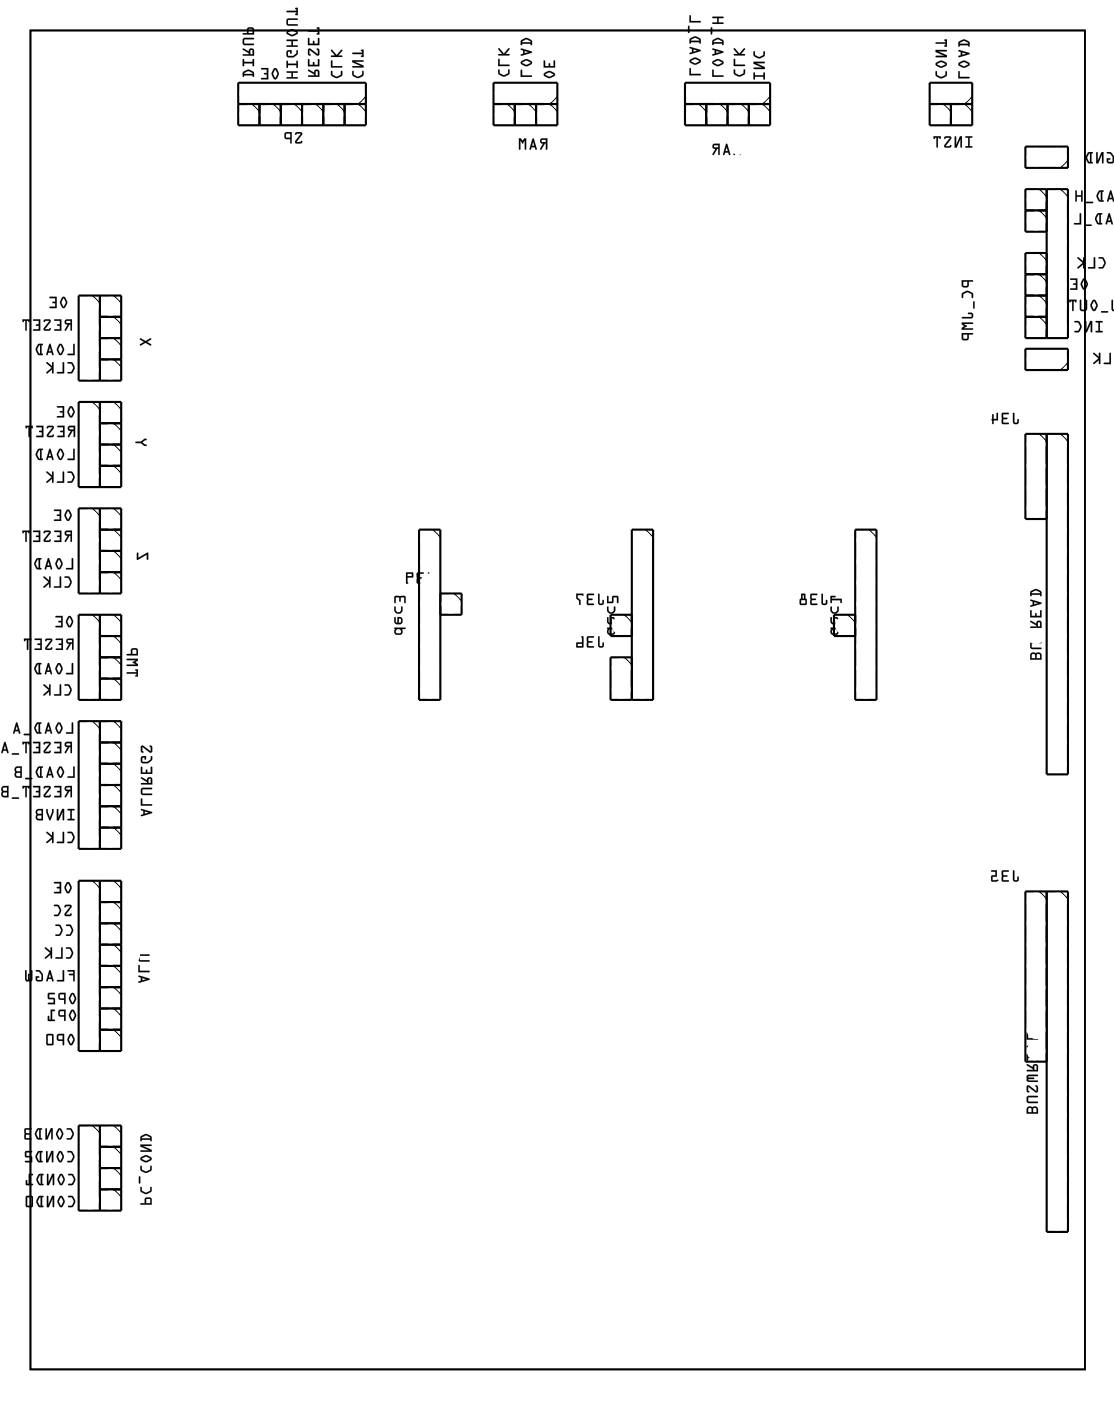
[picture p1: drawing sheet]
<svg xmlns="http://www.w3.org/2000/svg" width="133mm" height="167mm" viewBox="0 0 133 167" stroke-linecap="round" stroke-linejoin="round" font-family="sans-serif">
<path d="M3.6 3.6h125.9v159.8h-125.9z" fill="none" stroke="#000" stroke-width=".2"/>
<g fill="#000">
<path d="M16.7 40.4l.7 .3 .6-.3v.1l-.4 .3 .4 .3v.1h-.1l-.5-.3-.7 .3v-.1l.5-.3-.5-.3zM16.2 52.7h.6l.5-.3h.2v.1h-.2l-.3 .3 .3 .3h.2v.1h-.2l-.5-.3h-.6zM16.4 66h.1v.6l1.2-.6v.8h-.2v-.6l-1.2 .6z"/>
<path d="M29.1 8.6l-.1 .5 .1 .1v-.2h1.1v.1l.1 .1v-.6a.8 .8 0 0 0-1.2-.1zM29.2 8.7l.4-.2 .5 .2 .1 .1h-1.1zM29 7.1v.8h.1v-.3h1.1v.3h.1v-.9l-.1 .1v.3h-1.1v-.3zM29 5.8v.1l.7 .5v.1h-.7v.1h.1h1.2v-.6a.32 .32 0 0 0-.3-.2 .32 .32 0 0 0-.3 .3zM29.9 6h.2l.1 .5h-.3zM29 4.6v.5l.1 .3 1.2-.1-.1-.1h-1l-.1-.1 .1-.4h1l.1-.1v-.1h-1.1zM29.6 3.3l-.1 .6-.5 .1v.1h1.3v-.8h-.2zM29.7 3.5h.4l.1 .4h-.5z"/>
<path d="M29 8.6v.5a.1 .1 0 0 0 .1 .1 .1 .1 0 0 0 .1-.1l-.1-.1h1.1l-.1 .1a.1 .1 0 0 0 .1 .1 .1 .1 0 0 0 .1-.1v-.5l-.5-.3h-.2zM29.1 8.6l.4-.3h.3l.5 .3v.5h-.1v-.1h-1.1v.1l-.1 .1v-.4zM29.2 8.7l.4-.2 .5 .2 .1 .1h-1.1zM29.1 8.7v.1h1.1l-.1-.1-.4-.2zM29 7.1v.7a.1 .1 0 0 0 .1 .1 .1 .1 0 0 0 .1-.1l-.1-.2h1.1l-.1 .2a.1 .1 0 0 0 .1 .1 .1 .1 0 0 0 .1-.1v-.7a.1 .1 0 0 0-.1-.1 .1 .1 0 0 0-.1 .1l.1 .3h-1.1v-.3zM29 7.1h.1v.3h1.1v-.3h.1v.8h-.1v-.3h-1.1v.3h-.1zM29 5.8v.2l.7 .4v.1h-.6a.1 .1 0 0 0-.1 .1 .1 .1 0 0 0 .1 .1h1.2v-.7a.32 .32 0 0 0-.3-.2 .32 .32 0 0 0-.3 .3l-.6-.3zM29 5.8h.1l.6 .4a.31 .31 0 0 1 .3-.4 .31 .31 0 0 1 .3 .2v.6h-1.2h-.1v-.1h.7v-.2l-.7-.4zM29.9 6h.2l.1 .5h-.3zM29.9 6v.5h.3v-.5zM29 4.6v.5l.1 .3h1.1a.1 .1 0 0 0 .1-.1 .1 .1 0 0 0-.1-.1h-1v-.1v-.4h1a.1 .1 0 0 0 .1-.1 .1 .1 0 0 0-.1-.1h-1zM29.1 4.6l.1-.1h1.1v.1l-.1 .1h-1l-.1 .4 .1 .1h1l.1 .1-1.2 .1-.1-.3zM29.6 3.3l-.1 .6h-.4a.1 .1 0 0 0-.1 .1 .1 .1 0 0 0 .1 .1h1.2v-.6v-.2l-.2-.1zM29.6 3.3h.2h.4l.1 .8h-1.3v-.1h.5zM29.7 3.5h.4l.1 .4h-.5zM29.7 3.5v.5h.5l-.1-.5z"/>
<path d="M32.7 8.2l-.3 .6 .3 .6a.23 .23 0 0 0 .4 0l.2-.7-.3-.5-.1-.1zM32.8 8.3l.3 .5-.2 .5-.3-.5zM31.2 8.1v.2h.7v.4h-.3l-.1 .1 .1 .1h.3v.4h-.6l-.1 .1 .8 .1v-1.4z"/>
<path d="M32.7 8.2l-.3 .6 .2 .6a.25 .25 0 0 0 .5 0l.2-.5v-.2l-.3-.5-.1-.1zM32.7 8.2a.23 .23 0 0 1 .4 0l.2 .6-.2 .6a.24 .24 0 0 1-.4 0l-.3-.6zM32.8 8.3l.3 .5-.2 .5-.3-.5zM32.8 8.3l-.2 .5 .3 .5 .2-.5-.2-.5zM31.2 8.1v.2h.7v.4h-.3a.1 .1 0 0 0-.1 .1 .1 .1 0 0 0 .1 .1h.3v.4h-.6a.1 .1 0 0 0-.1 .1 .1 .1 0 0 0 .1 .1h.7v-1.4zM31.2 8.1h.8v1.4l-.8-.1 .1-.1h.6v-.4h-.3l-.1-.1 .1-.1h.3v-.4h-.7z"/>
<path d="M34.2 8.5l.1 .2h.5v.5h-.5v.2l1.3-.1-.1-.1h-.5v-.5h.5v-.2zM34.2 7.3l.1 .8h.1v-.3h1v.3h.2l-.1-.8h-.1v.3h-1v-.3zM34.3 6.1l-.1 .2v.4l.3 .2a.92 .92 0 0 0 1.1-.6v-.3h-.2v.4l-.4 .2-.6 .1v-.5h.2v.2h.2v-.4zM34.2 4.7l.1 .2h.5v.5h-.5v.2l1.3-.1-.1-.1h-.5v-.5h.5v-.2zM34.3 3.7l-.1 .2 .1 .2 .5 .2 .6-.2a.23 .23 0 0 0 0-.4l-.5-.2zM34.4 3.9l.5-.3 .5 .3-.5 .3zM34.3 2.3l-.1 .5 .2 .2h1.2l-.1-.1h-1l-.1-.1v-.4h1.1l.1-.1-.1-.1h-1zM34.2 1.3l.1 .2h1.1v.1l-.1 .1-.1 .1h.4v-.9l-.4 .1 .1 .1h.1v.2z"/>
<path d="M34.2 8.5v.2h.6v.5h-.5a.1 .1 0 0 0-.1 .1 .1 .1 0 0 0 .1 .1h1.2a.1 .1 0 0 0 .1-.1 .1 .1 0 0 0-.1-.1h-.5v-.5h.5a.1 .1 0 0 0 .1-.1 .1 .1 0 0 0-.1-.1zM34.2 8.5h1.3v.2h-.5v.5h.5v.1l-1.2 .1v-.2h.5v-.5h-.5zM34.2 7.3v.7a.1 .1 0 0 0 .1 .1 .1 .1 0 0 0 .1-.1v-.2h1v.2a.1 .1 0 0 0 .1 .1 .1 .1 0 0 0 .1-.1v-.7a.1 .1 0 0 0-.1-.1 .1 .1 0 0 0-.1 .1v.3h-1v-.3zM34.2 7.3h.2v.3h1v-.3h.1v.8h-.1v-.3h-1v.3h-.1zM34.3 6.1l-.1 .2v.4l.3 .2 .7-.1 .3-.3 .1-.4a.1 .1 0 0 0-.1-.1 .1 .1 0 0 0-.1 .1v.3l-.4 .3-.6-.1v-.4h.2v.1a.1 .1 0 0 0 .1 .1 .1 .1 0 0 0 .1-.1v-.3zM34.3 6.1l.5-.1v.4h-.1v-.2h-.3v.4l.1 .1h.4l.5-.3v-.4h.1l.1 .3-.1 .2a.9 .9 0 0 1-1.3 .2zM34.2 4.7v.2h.6v.5h-.5a.1 .1 0 0 0-.1 .1 .1 .1 0 0 0 .1 .1h1.2a.1 .1 0 0 0 .1-.1 .1 .1 0 0 0-.1-.1h-.5v-.5h.5a.1 .1 0 0 0 .1-.1 .1 .1 0 0 0-.1-.1zM34.2 4.8l1.3-.1v.2h-.5v.5h.5v.1l-1.2 .1v-.2h.5v-.5h-.5zM34.3 3.7l-.1 .2 .1 .2 .5 .2h.2l.4-.2a.24 .24 0 0 0 0-.4l-.5-.2zM34.3 3.7l.6-.2 .5 .2a.24 .24 0 0 1 0 .4l-.5 .2-.6-.2a.23 .23 0 0 1 0-.4zM34.4 3.8l.5-.2 .5 .3-.5 .2-.5-.2zM34.4 3.9v.1l.5 .2 .5-.3-.5-.3zM34.3 2.3l-.1 .5 .2 .3h1.1a.1 .1 0 0 0 .1-.1 .1 .1 0 0 0-.1-.1h-1l-.1-.1v-.4h1.1a.1 .1 0 0 0 .1-.1 .1 .1 0 0 0-.1-.1h-1zM34.3 2.3l.2-.1h1v.1v.1h-1.1v.4l.1 .1h1v.1h-1.1l-.2-.2zM34.2 1.3v.1l.1 .1h1.1v.1a.11 .11 0 0 0-.2 .1 .11 .11 0 0 0 .1 .1h.3v-.9h-.3a.11 .11 0 0 0-.1 .2 .1 .1 0 0 0 .2 0v.2zM34.2 1.3h1.2v-.2l-.2-.1 .4-.1v.9l-.4-.1 .2-.1v-.1h-1.1z"/>
<path d="M35.3 15.8l-.1 .2 .1 .1 .2-.2 .4 .1-.6 .8-.1 .2 .2 .1h.5l.2-.1-.1-.2-.1 .2-.5-.1 .6-.8 .1-.2-.2-.1zM34 15.8v.2v.4l.1 .2h.5l.1 .5h.1v-1.3zM34.2 16l.4-.1v.5h-.4z"/>
<path d="M35.3 15.8l-.1 .2a.13 .13 0 0 0 .2 .1 .13 .13 0 0 0 .1-.1h.4l-.6 .8v.3h.6l.2-.2a.13 .13 0 0 0-.1-.1 .13 .13 0 0 0-.1 .1h-.5l.7-.8a.21 .21 0 0 0 0-.2 .21 .21 0 0 0-.2-.1zM35.3 15.8h.6a.2 .2 0 0 1 .1 .3l-.6 .8 .5 .1 .1-.2 .1 .2-.2 .1h-.5a.19 .19 0 0 1-.2-.1 .19 .19 0 0 1 .1-.2l.6-.8-.4-.1-.2 .2zM34 15.8l-.1 .2 .1 .5 .1 .1h.5v.4a.1 .1 0 0 0 .1 .1 .1 .1 0 0 0 .1-.1v-1.2h-.6zM34 15.9l.8-.1v1.3h-.1v-.5h-.6l-.1-.2zM34.2 16l.4-.1v.5h-.4zM34.2 16v.4h.5v-.5z"/>
<path d="M36.8 8.3v.2l.7 .4v.1h-.7v.1l.1 .1h1.2v-.6a.31 .31 0 0 0-.3-.3 .31 .31 0 0 0-.3 .4zM37.7 8.5h.2l.1 .5h-.3zM36.8 7.1v.8h1.3v-.9l-.1 .1v.6h-.5v-.3h-.1v.3h-.5v-.6zM36.8 5.8v.6l.1 .2h.2l-.2-.2 .1-.4 .9 .6 .2-.1v-.5l-.1-.2-.2 .1 .1 .1v.5l-.9-.7zM36.8 4.5v.9h1.3v-.9l-.1 .1v.6h-.5v-.3h-.1v.3h-.5v-.6zM36.8 3.6l.1 .2h1.1v.1l-.2 .1v.1h.3v-.8h-.3v.1h.2v.2z"/>
<path d="M36.8 8.3v.2l.7 .4v.1h-.6a.1 .1 0 0 0-.1 .1 .1 .1 0 0 0 .1 .1h1.2v-.6a.32 .32 0 0 0-.3-.3 .32 .32 0 0 0-.3 .4l-.6-.4zM36.8 8.3h.1l.6 .4a.31 .31 0 0 1 .3-.4 .31 .31 0 0 1 .3 .3v.6h-1.2l-.1-.1v-.1h.7v-.1l-.7-.4zM37.7 8.5h.2l.1 .5h-.3zM37.7 8.5v.5h.3v-.5zM36.8 7.1v.8h1.3v-.8a.1 .1 0 0 0-.1-.1 .1 .1 0 0 0-.1 .1l.1 .6h-.5v-.2a.1 .1 0 0 0-.1-.1 .1 .1 0 0 0-.1 .1l.1 .2h-.5v-.6zM36.8 7.1h.1v.6h.5v-.3h.1v.3h.5v-.6h.1v.8h-1.3zM36.8 5.8v.7l.2 .2a.13 .13 0 0 0 .1-.2 .13 .13 0 0 0-.1-.1v-.4l.8 .6a.21 .21 0 0 0 .2 0 .21 .21 0 0 0 .1-.1v-.6l-.2-.1a.13 .13 0 0 0-.1 .1 .13 .13 0 0 0 .1 .1v.5l-.8-.7zM36.8 5.8h.2l.9 .7 .1-.5-.2-.1 .2-.1 .1 .1v.6a.2 .2 0 0 1-.3 .1l-.8-.7-.1 .5 .2 .2h-.3v-.2zM36.8 4.5v.9h1.3v-.8a.1 .1 0 0 0-.1-.1 .1 .1 0 0 0-.1 .1l.1 .6h-.5v-.2a.1 .1 0 0 0-.1-.1 .1 .1 0 0 0-.1 .1l.1 .2h-.5v-.6zM36.8 4.6h.1v.6h.5v-.3h.1v.3h.5v-.6l.1-.1v.9h-1.3zM36.8 3.6v.1l.1 .1h1.1v.1a.11 .11 0 0 0-.2 .1 .11 .11 0 0 0 .1 .1h.2v-.9h-.2a.11 .11 0 0 0-.1 .2 .1 .1 0 0 0 .2 0v.2zM36.8 3.6h1.2v-.2l-.2-.1h.3v.8h-.3l.2-.1v-.2h-1.1z"/>
<path d="M39.5 8.5a.6 .6 0 0 0 .6 .8h.3l.4-.2 .1-.6h-.2v.4l-.5 .2-.5-.2v-.4zM39.5 7.2v.9l1.4-.1-.1-.1h-1.1v-.7zM39.5 6v.1l.5 .5h-.4v.2l1.3-.1-.1-.1h-.4l.5-.5-.1-.2-.6 .7-.5-.6z"/>
<path d="M39.5 8.5v.5l.7 .3 .6-.2 .1-.6a.1 .1 0 0 0-.1-.1 .1 .1 0 0 0-.1 .1v.4l-.5 .2-.5-.2v-.4zM39.5 8.5h.2v.4l.5 .3 .5-.3v-.4h.1v.5l-.4 .3a.83 .83 0 0 1-.9-.4zM39.5 7.2v.9h1.3a.1 .1 0 0 0 .1-.1 .1 .1 0 0 0-.1-.1h-1.1v-.7zM39.5 7.2l.2 .1v.6h1.1l.1 .1-1.4 .1zM39.5 6v.1l.5 .5h-.4a.1 .1 0 0 0-.1 .1 .1 .1 0 0 0 .1 .1h1.2a.1 .1 0 0 0 .1-.1 .1 .1 0 0 0-.1-.1h-.4l.5-.5a.11 .11 0 0 0-.1-.2 .09 .09 0 0 0-.1 .1l-.5 .6-.5-.6zM39.5 6h.2l.5 .6 .6-.7 .1 .2-.5 .5h.4l.1 .1-1.3 .1v-.2h.4l-.5-.5z"/>
<path d="M42.1 8.5h-.1a.6 .6 0 0 0 .6 .8h.3l.4-.2 .1-.6h-.2v.4l-.5 .2-.5-.2v-.4zM42 7.2v.2l1.1 .5h-1v.2h1.3v-.3l-1-.4h.9l.1-.1v-.1zM42.1 6.3v.2h1.1v.1l-.1 .1 .3 .1v-.9l-.3 .1v.1h.1v.2z"/>
<path d="M42.1 8.5v.5l.6 .3 .6-.2 .1-.6a.1 .1 0 0 0-.1-.1 .1 .1 0 0 0-.1 .1v.4l-.5 .2-.5-.2v-.4zM42.1 8.5h.1v.4l.5 .3 .5-.3v-.4h.2v.5l-.5 .3a.83 .83 0 0 1-.8-.4zM42 7.2v.2l1.1 .5h-1a.1 .1 0 0 0-.1 .1 .1 .1 0 0 0 .1 .1h1.3v-.3l-1-.4h.9a.1 .1 0 0 0 .1-.1 .1 .1 0 0 0-.1-.1zM42 7.2h1.4v.1l-.1 .1h-.9l1 .4v.3l-1.3-.1v-.1h1l-1.1-.5zM42.1 6.3l-.1 .1 .1 .1h1.1v.1a.11 .11 0 0 0-.1 .1 .11 .11 0 0 0 0 .1h.3v-.9h-.2a.11 .11 0 0 0-.1 .2 .1 .1 0 0 0 .1 0v.2zM42.1 6.3h1.1v-.2l-.1-.1 .3-.1v.9l-.3-.1 .1-.1v-.2h-1.1z"/>
<path d="M59.5 8.3v.1a.6 .6 0 0 0 .6 .7h.2l.4-.2 .1-.6h-.1l-.1 .4-.4 .3-.5-.3-.1-.4zM59.5 7v.9l1.3-.1-.1-.1h-1l-.1-.6zM59.5 5.8v.1l.5 .5-.5 .1v.1h1.3v-.1l-.5-.1 .5-.5v-.1l-.6 .6-.6-.6z"/>
<path d="M59.5 8.3v.5l.7 .4 .6-.3v-.5a.1 .1 0 0 0-.1-.1 .1 .1 0 0 0 0 .1l-.1 .3-.4 .3-.5-.3v-.4zM59.5 8.3h.1l.1 .4 .5 .3 .5-.3v-.4h.1v.5l-.5 .3a.83 .83 0 0 1-.8-.3zM59.5 7v.9h1.2a.1 .1 0 0 0 .1-.1 .1 .1 0 0 0-.1-.1h-1v-.6zM59.5 7l.1 .1v.6h1.1l.1 .1-1.3 .1zM59.5 5.8v.1l.5 .5h-.4a.1 .1 0 0 0-.1 .1 .1 .1 0 0 0 .1 .1h1.1a.1 .1 0 0 0 .1-.1 .1 .1 0 0 0-.1-.1h-.4l.5-.5a.09 .09 0 0 0 0-.1 .09 .09 0 0 0-.1 0l-.5 .6-.6-.6zM59.5 5.8h.1l.6 .6 .6-.6v.1l-.5 .6h.5v.1h-1.3v-.1h.5l-.5-.6z"/>
<path d="M62.2 8.3v.9l1.3-.1-.1-.1h-1.1v-.6zM62.2 7.3v.2v.2l.5 .2 .7-.2a.23 .23 0 0 0 0-.4l-.6-.3zM62.3 7.5l.5-.3 .5 .3-.5 .2zM62.2 5.8v.1l.3 .1v.4l-.3 .1v.2l1.3-.5v-.1zM62.6 6.1l.5 .1-.5 .2zM62.2 4.8v.5v.1l.1-.2h1l.1 .2h.1v-.6a.8 .8 0 0 0-1.2-.1zM62.3 4.9l.5-.2 .5 .2v.1h-1z"/>
<path d="M62.2 8.3v.9h1.2a.1 .1 0 0 0 .1-.1 .1 .1 0 0 0-.1-.1h-1.1v-.6zM62.2 8.3l.1 .1v.6h1.1l.1 .1-1.3 .1zM62.2 7.3v.2v.2l.5 .2h.2l.5-.2a.24 .24 0 0 0 0-.4l-.6-.3zM62.2 7.3l.6-.2 .6 .2a.24 .24 0 0 1 0 .4l-.6 .2-.5-.2a.23 .23 0 0 1-.1-.4zM62.4 7.4l.4-.2 .5 .3-.5 .2-.4-.2zM62.3 7.4l.1 .1 .4 .2 .6-.2-.6-.3zM62.2 5.8v.2h.3v.4l-.3 .1v.2l1.3-.4v-.2zM62.2 5.8l1.3 .3v.1l-1.3 .5v-.2l.3-.1v-.4h-.3zM62.6 6.1l.5 .1-.5 .2zM62.6 6.1v.3l.6-.2zM62.2 4.8v.5a.1 .1 0 0 0 0 .1 .1 .1 0 0 0 .1-.1v-.1h1v.1a.1 .1 0 0 0 .1 .1 .1 .1 0 0 0 .1-.1v-.5l-.5-.2-.3-.1zM62.3 4.8l.4-.2h.3l.5 .2v.5l-.1 .1v-.2h-1.1v.1l-.1 .1v-.4zM62.4 4.9l.4-.2 .5 .2v.1h-1zM62.3 4.9v.2h1.1l-.1-.2-.4-.2z"/>
<path d="M64.6 16.6a.32 .32 0 0 0-.1 .4 .32 .32 0 0 0 .3 .1l-.3 .7 .1 .1 .5-.8h.1v.7l.1 .1v-1.4zM64.7 16.7h.5v.3h-.5zM63.6 16.5l-.4 1.3 .2 .1 .1-.3h.3l.1 .2 .1 .1 .1-.1-.4-1.2zM63.7 16.9l.1 .5h-.3zM62 16.5v1.4l.1-.1v-1l.2 .2a.1 .1 0 0 0 .1 .1 .1 .1 0 0 0 .1-.1l.1-.2v1l.2 .1v-1.4h-.2l-.2 .3-.2-.3z"/>
<path d="M64.6 16.6a.32 .32 0 0 0-.1 .4 .32 .32 0 0 0 .3 .1l-.3 .6a.1 .1 0 0 0 0 .2 .11 .11 0 0 0 .2-.1l.4-.7h.1v.7a.1 .1 0 0 0 .1 .1 .1 .1 0 0 0 .1-.1v-1.3h-.7zM64.6 16.6l.7-.1v1.4l-.1-.1v-.7h-.2l-.4 .7h-.1l.4-.7a.31 .31 0 0 1-.4-.1 .31 .31 0 0 1 .1-.4zM64.7 16.7h.5v.3l-.5-.1zM64.7 16.7v.3h.5v-.3zM63.6 16.5l-.4 1.3 .2 .1 .1-.3h.3l.1 .2 .1 .1 .1-.1-.4-1.2zM63.6 16.6h.1l.4 1.2-.1 .1-.1-.1v-.2h-.4l-.1 .2h-.2zM63.6 16.9l.2 .5h-.3zM63.7 16.9l-.2 .5h.3zM61.9 16.5v1.3a.1 .1 0 0 0 .1 .1 .1 .1 0 0 0 .1-.1v-1l.2 .2a.1 .1 0 0 0 .1 .1 .1 .1 0 0 0 .1-.1l.2-.2-.1 1a.1 .1 0 0 0 .1 .1 .1 .1 0 0 0 .1-.1v-1.3h-.2l-.2 .3-.2-.3zM62 16.5h.2l.2 .3 .2-.3h.2v1.4l-.1-.1v-1.1l-.3 .4-.3-.4v1.1v.1l-.1-.1z"/>
<path d="M65 8.7l-.1 .2 .1 .2 .5 .2 .6-.2a.23 .23 0 0 0 0-.4l-.5-.2zM65.1 8.9l.5-.3 .5 .3-.5 .3zM64.9 7.2v.9h1.4l-.1-.9-.1 .1v.6h-.4v-.3l-.1-.1-.1 .1v.3h-.4v-.6z"/>
<path d="M65 8.7l-.1 .2 .1 .2 .5 .2h.2l.4-.2a.24 .24 0 0 0 0-.4l-.5-.2zM65 8.7l.6-.2 .5 .2a.24 .24 0 0 1 0 .4l-.5 .2-.6-.2a.23 .23 0 0 1 0-.4zM65.1 8.8l.5-.2 .5 .3-.5 .2-.5-.2zM65.1 8.9l.5 .3 .5-.3-.5-.3zM64.9 7.2v.9h1.4v-.8a.1 .1 0 0 0-.1-.1 .1 .1 0 0 0-.1 .1v.6h-.4v-.3a.1 .1 0 0 0-.1-.1 .1 .1 0 0 0-.1 .1v.3h-.4v-.7zM64.9 7.2l.2 .1v.6h.4v-.3h.1h.1v.3h.4v-.6l.1-.1 .1 .9h-1.4z"/>
<path d="M82.3 8.1v.9l1.4-.1-.1-.1h-1.1v-.6zM82.4 7.1l-.1 .2 .1 .2 .5 .2 .6-.2a.23 .23 0 0 0 0-.4l-.5-.2zM82.5 7.3l.5-.3 .5 .3-.5 .3zM82.3 5.6v.2h.3v.4l-.3 .1 .1 .2 1.3-.4-.1-.2zM82.8 5.9l.5 .1-.5 .2zM82.4 4.6l-.1 .5 .1 .1 .1-.2h1v.2h.1v-.5a.8 .8 0 0 0-1.1-.1zM82.5 4.7l.5-.2 .4 .2 .1 .2h-1zM82.2 3.1l-.1 .8h.1h.1v-.7zM82.3 1.8v.9l1.4-.1-.1-.1h-1.1v-.6z"/>
<path d="M82.3 8.1v.9h1.3a.1 .1 0 0 0 .1-.1 .1 .1 0 0 0-.1-.1h-1.1v-.6zM82.3 8.2h.2v.6h1.1l.1 .1-1.4 .1zM82.4 7.1l-.1 .2 .1 .2 .5 .2h.2l.5-.2a.24 .24 0 0 0 0-.4l-.6-.2zM82.4 7.1l.6-.2 .5 .2a.24 .24 0 0 1 0 .4l-.5 .2-.6-.2a.23 .23 0 0 1 0-.4zM82.5 7.2l.5-.2 .5 .3-.5 .2-.5-.2zM82.5 7.3v.1l.5 .2 .5-.3-.5-.3zM82.3 5.6v.2h.3v.4l-.3 .1 .1 .2 1.3-.4-.1-.2zM82.3 5.6l1.3 .4 .1 .1-1.3 .4-.1-.2 .3-.1v-.4h-.2zM82.8 5.9l.5 .1-.5 .2zM82.8 5.9v.3l.5-.2zM82.4 4.6l-.1 .5a.1 .1 0 0 0 .1 .1 .1 .1 0 0 0 .1-.1v-.1h1v.1a.1 .1 0 0 0 .1 .1 .1 .1 0 0 0 .1-.1l-.1-.5-.4-.2-.3-.1zM82.4 4.6l.4-.2h.4l.4 .3 .1 .4-.2 .1v-.2h-1v.1l-.1 .1-.1-.4zM82.5 4.8l.5-.3 .4 .2 .1 .2h-1zM82.5 4.7v.2h1v-.2l-.5-.2zM82.2 3.1l-.1 .8a.1 .1 0 0 0 .1 .1 .1 .1 0 0 0 .1-.1v-.8zM82.2 3.1l.1 .1v.7h-.1h-.1zM82.3 1.8v.9h1.3a.1 .1 0 0 0 .1-.1 .1 .1 0 0 0-.1-.1h-1.1v-.6zM82.3 1.8l.2 .1v.6h1.1l.1 .1-1.4 .1z"/>
<path d="M85.1 8.3l-.1 .9 1.4-.1-.1-.1h-1.1v-.6zM85.1 7.3l-.1 .2 .1 .1 .5 .3 .7-.2a.23 .23 0 0 0 0-.4l-.6-.3zM85.2 7.4l.5-.2 .5 .3-.5 .2zM85.1 5.8v.1l.2 .1v.4l-.2 .1v.1l1.3-.4-.1-.1zM85.5 6.1l.5 .1-.5 .2zM85.1 4.8l-.1 .5 .1 .1 .1-.2h1v.2h.1v-.6a.8 .8 0 0 0-1.1-.1zM85.2 4.9l.5-.2 .5 .2v.1h-1zM84.9 3.3v.7v.1l.1-.1v-.7zM85.1 2v.2h.5v.5h-.5v.2l1.3-.1-.1-.1h-.5v-.5h.5v-.2z"/>
<path d="M85 8.3v.9h1.3a.1 .1 0 0 0 .1-.1 .1 .1 0 0 0-.1-.1h-1.1v-.6zM85.1 8.3l.1 .1v.6h1.1l.1 .1-1.4 .1zM85.1 7.3l-.1 .2 .1 .2 .5 .2h.2l.5-.2a.24 .24 0 0 0 0-.4l-.6-.3zM85.1 7.3l.6-.3 .6 .3a.24 .24 0 0 1 0 .4l-.6 .2-.5-.2a.23 .23 0 0 1-.1-.4zM85.2 7.4l.5-.2 .5 .3-.5 .2-.5-.2zM85.2 7.4v.1l.5 .2 .5-.2-.5-.3zM85 5.8l.1 .1 .2 .1v.4l-.3 .1 .1 .2 1.3-.5-.1-.1zM85.1 5.8l1.2 .3 .1 .1-1.3 .5v-.2l.2-.1v-.4l-.2-.1zM85.5 6.1l.5 .1-.5 .2zM85.5 6.1v.3l.5-.2zM85.1 4.8l-.1 .5a.1 .1 0 0 0 .1 .1 .1 .1 0 0 0 .1-.1v-.1h1v.1a.1 .1 0 0 0 .1 .1 .1 .1 0 0 0 .1-.1v-.5l-.5-.3h-.3zM85.1 4.8l.4-.2h.4l.4 .2 .1 .5-.2 .1v-.2h-1v.1l-.1 .1-.1-.4zM85.2 4.9l.5-.2 .5 .2v.1h-1zM85.2 4.9v.1h1v-.1l-.4-.2zM84.9 3.3l-.1 .7a.1 .1 0 0 0 .1 .1 .1 .1 0 0 0 .1-.1v-.7zM84.9 3.3h.1v.7l-.1 .1v-.1zM85 2l.1 .2h.5v.5h-.5a.1 .1 0 0 0-.1 .1 .1 .1 0 0 0 .1 .1h1.2a.1 .1 0 0 0 .1-.1 .1 .1 0 0 0-.1-.1h-.5v-.5h.5a.1 .1 0 0 0 .1-.1 .1 .1 0 0 0-.1-.1zM85.1 2h1.2v.2h-.5v.5h.5l.1 .1h-1.3v-.1h.5v-.5h-.5z"/>
<path d="M87.6 8.3v.1a.6 .6 0 0 0 .6 .7h.3l.4-.2v-.6h-.1v.4l-.5 .3-.5-.3v-.4zM87.6 7v.9l1.3-.1v-.1h-1.1v-.6zM87.6 5.8v.1l.5 .5-.5 .1v.1h1.3v-.1l-.4-.1 .4-.5v-.1l-.6 .6-.6-.6z"/>
<path d="M87.6 8.3v.5l.7 .4 .6-.3 .1-.5a.1 .1 0 0 0-.1-.1 .1 .1 0 0 0-.1 .1v.3l-.5 .3-.5-.3v-.4zM87.6 8.3h.2v.4l.5 .3 .5-.3v-.4h.1v.5l-.4 .3a.83 .83 0 0 1-.9-.3zM87.6 7v.9h1.3a.1 .1 0 0 0 .1-.1 .1 .1 0 0 0-.1-.1h-1.1v-.6zM87.6 7l.2 .1v.6h1.1v.1l-1.3 .1zM87.6 5.8v.1l.5 .5h-.4a.1 .1 0 0 0-.1 .1 .1 .1 0 0 0 .1 .1h1.2a.1 .1 0 0 0 .1-.1 .1 .1 0 0 0-.1-.1h-.4l.4-.5a.09 .09 0 0 0 0-.1 .09 .09 0 0 0-.1 0l-.5 .6-.5-.6zM87.6 5.8h.1l.6 .6 .6-.6v.1l-.5 .6h.5v.1h-1.2v-.1h.4l-.5-.6z"/>
<path d="M87.6 17.1v1.4l.2-.1v-1l.1 .2a.11 .11 0 0 0 .1 .2 .11 .11 0 0 0 .1-.2l.2-.2v1l.1 .1v-1.4h-.2l-.2 .4-.2-.4zM86.7 17.2l-.4 1.3h.2l.1-.3h.3l.1 .3h.1l.1-.1-.4-1.2zM86.8 17.6l.1 .4h-.3zM85.1 17.2a.32 .32 0 0 0 0 .4 .32 .32 0 0 0 .3 .2l-.3 .7h.1l.4-.7h.1v.6l.2 .1v-1.4zM85.3 17.4l.4-.1v.3h-.4z"/>
<path d="M87.6 17.1v1.3a.1 .1 0 0 0 .1 .1 .1 .1 0 0 0 .1-.1v-1l.1 .2a.11 .11 0 0 0 .1 .2 .11 .11 0 0 0 .1-.2l.2-.2v1a.1 .1 0 0 0 .1 .1 .1 .1 0 0 0 .1-.1v-1.3h-.3l-.2 .4-.2-.4zM87.6 17.1h.2l.2 .4 .2-.4h.2v1.4l-.1-.1v-1l-.3 .4-.3-.4v1v.1h-.1zM86.7 17.2l-.4 1.3h.2l.1-.3h.3l.1 .3h.1l.1-.1-.4-1.2zM86.7 17.2h.1l.4 1.2-.1 .1-.1-.1v-.2h-.4l-.1 .3-.2-.1zM86.7 17.6l.2 .4h-.3zM86.8 17.5l-.2 .5h.3zM85.1 17.2a.32 .32 0 0 0 0 .4 .32 .32 0 0 0 .3 .2l-.3 .6a.1 .1 0 0 0 0 .1 .1 .1 0 0 0 .1 0l.4-.7h.1v.6a.1 .1 0 0 0 .1 .1 .1 .1 0 0 0 .1-.1v-1.3h-.6zM85.1 17.2l.8-.1v1.4l-.1-.1v-.6h-.2l-.4 .7h-.1l.3-.7a.31 .31 0 0 1-.3-.2 .31 .31 0 0 1 0-.4zM85.3 17.4l.4-.1v.3h-.4zM85.3 17.3v.3h.5v-.3z"/>
<path d="M90 8.7v.8l.1-.1v-.2h1v.2h.2v-.8l-.2 .1v.3h-1v-.3zM90 7.4v.2l1 .5h-1v.1h1.3v-.2l-1-.5h.9h.1v-.1zM90 6.1v.1a.6 .6 0 0 0 .5 .8l.3-.1 .4-.2 .1-.5h-.2v.4l-.5 .2-.5-.2v-.4z"/>
<path d="M90 8.7l-.1 .7a.1 .1 0 0 0 .1 .1 .1 .1 0 0 0 .1-.1v-.2h1v.2a.1 .1 0 0 0 .1 .1 .1 .1 0 0 0 .1-.1v-.7a.1 .1 0 0 0-.1-.1 .1 .1 0 0 0-.1 .1v.3h-1v-.3zM90 8.7h.1v.3h1l.1-.3 .1-.1v.8h-.1l-.1-.3h-1v.3l-.1 .1zM89.9 7.4v.2l1.1 .5h-1a.1 .1 0 0 0-.1 .1 .1 .1 0 0 0 .1 0h1.3v-.2l-1-.5 .9 .1a.1 .1 0 0 0 .1-.1 .1 .1 0 0 0-.1-.1zM90 7.4h1.3v.1h-.1l-.9 .1 1 .4v.2h-1.3v-.1h1l-1-.5zM90 6.1v.6l.6 .3 .6-.3 .1-.5a.1 .1 0 0 0-.1-.1 .1 .1 0 0 0-.1 .1v.4l-.5 .2-.4-.2-.1-.4zM90 6.1l.1 .1v.4l.5 .2 .5-.2 .1-.4 .1-.1v.6l-.5 .2a.83 .83 0 0 1-.8-.3z"/>
<path d="M111.7 8.5v.1a.6 .6 0 0 0 .6 .7h.3l.4-.2v-.6h-.1v.4l-.5 .3-.5-.3v-.4zM111.8 7.5l-.1 .2 .1 .1 .5 .3 .6-.2a.23 .23 0 0 0 0-.4l-.5-.3zM111.9 7.6l.5-.2 .5 .3-.5 .2zM111.7 6v.2l1 .5h-.9h-.1v.1h1.4v-.2l-1.1-.5h1h.1l-.1-.1zM111.7 5.1l.1 .1h1.1v.2h-.1l-.1 .1 .4 .1v-.9l-.4 .1 .1 .1h.1v.1z"/>
<path d="M111.7 8.5v.5l.7 .4 .6-.3 .1-.5a.1 .1 0 0 0-.1-.1 .1 .1 0 0 0-.1 .1v.3l-.5 .3-.5-.3v-.4zM111.7 8.5h.2v.5l.5 .2 .5-.2v-.5h.1v.5l-.4 .3a.83 .83 0 0 1-.9-.3zM111.8 7.5l-.1 .2 .1 .1 .5 .3h.2l.4-.2a.25 .25 0 0 0 0-.5l-.5-.2zM111.8 7.5l.6-.3 .5 .3a.24 .24 0 0 1 0 .4l-.5 .2-.6-.2a.23 .23 0 0 1 0-.4zM111.9 7.6l.5-.2 .5 .3-.5 .2-.5-.2zM111.9 7.6v.1l.5 .2 .5-.2-.5-.3zM111.7 6v.2l1 .5-.9-.1a.1 .1 0 0 0-.1 .1 .1 .1 0 0 0 .1 .1h1.3v-.2l-1.1-.5h1a.1 .1 0 0 0 .1 0 .1 .1 0 0 0-.1-.1zM111.7 6h1.3v.1h-1l1.1 .5v.2h-1.4v-.1h.1l.9-.1-1-.4zM111.7 5.1v.1h.1h1.1v.2a.11 .11 0 0 0-.2 0 .11 .11 0 0 0 .1 .2h.3v-.9h-.3a.1 .1 0 0 0-.1 .1 .11 .11 0 0 0 .2 .1v.1zM111.7 5.1h1.2v-.2l-.2-.1 .4-.1v.9l-.4-.1 .2-.1v-.2h-1.1z"/>
<path d="M114.4 8.5v.9l1.4-.1-.1-.1h-1.1v-.7zM114.5 7.5l-.1 .2 .1 .1 .5 .3 .6-.2a.23 .23 0 0 0 0-.4l-.5-.3zM114.6 7.6l.5-.2 .5 .3-.5 .2zM114.4 6v.1l.3 .1v.4l-.3 .1 .1 .1 1.3-.4-.1-.1zM114.9 6.3l.5 .1-.5 .1zM114.5 5l-.1 .5 .1 .1 .1-.2h1v.1l.1 .1v-.6a.8 .8 0 0 0-1.1-.1zM114.6 5.1l.5-.2 .4 .2 .1 .1h-1z"/>
<path d="M114.4 8.5v.9h1.3a.1 .1 0 0 0 .1-.1 .1 .1 0 0 0-.1-.1h-1.1v-.7zM114.4 8.5h.2v.7h1.1l.1 .1-1.4 .1zM114.5 7.5l-.1 .2 .1 .1 .5 .3h.2l.4-.2a.25 .25 0 0 0 0-.5l-.5-.2zM114.5 7.5l.6-.3 .5 .3a.24 .24 0 0 1 0 .4l-.5 .2-.6-.2a.23 .23 0 0 1 0-.4zM114.6 7.6l.5-.2 .5 .3-.5 .2-.5-.2zM114.6 7.6v.1l.5 .2 .5-.2-.5-.3zM114.4 6v.1l.3 .1v.4l-.3 .1 .1 .1 1.3-.4-.1-.1zM114.4 6l1.3 .3 .1 .1-1.3 .4-.1-.1 .3-.1v-.4l-.2-.1zM114.9 6.3l.5 .1-.5 .1zM114.9 6.2v.4l.5-.2zM114.5 5l-.1 .5a.1 .1 0 0 0 .1 .1 .1 .1 0 0 0 .1-.1v-.1h1v.1a.1 .1 0 0 0 .1 .1 .1 .1 0 0 0 .1-.1l-.1-.5-.4-.3h-.3zM114.5 5l.4-.3h.4l.4 .3 .1 .5h-.2v-.1h-1v.1l-.1 .1-.1-.4zM114.6 5.1l.5-.2 .4 .2 .1 .1h-1zM114.6 5.1v.1h1l-.1-.1-.4-.2z"/>
<path d="M115.3 16.3v.1h.3v1l-.3 .1-.1 .1h.9v-.1l-.3-.1v-1h.3v-.1zM114 16.3v1.3h.2l.5-1v.9l.1 .1v-1.3h-.2l-.4 1v-1zM112.8 16.3l-.1 .2 .1 .1 .2-.2 .4 .1-.6 .8-.1 .2 .2 .1h.5l.2-.1-.1-.2-.2 .1h-.4l.6-.8 .1-.2-.2-.1zM111.5 16.3v.3h.1v-.2h.2v1.1l.1 .1 .1-1.2h.1l.1 .2h.1v-.3z"/>
<path d="M115.3 16.3v.1h.3v1h-.3a.1 .1 0 0 0-.1 .1 .1 .1 0 0 0 .1 .1h.7a.1 .1 0 0 0 .1-.1 .1 .1 0 0 0-.1-.1h-.2v-1h.2a.1 .1 0 0 0 .1-.1 .1 .1 0 0 0-.1 0zM115.3 16.3h.8l-.1 .1h-.2v1.1h.2v.1h-.7v-.1h.3v-1.1h-.3zM114 16.3v1.3h.2l.5-1v.9a.1 .1 0 0 0 .1 .1 .1 .1 0 0 0 .1-.1v-1.2h-.3l-.4 1v-1zM114 16.3h.1l.1 1 .4-1h.2v1.3l-.1-.1v-.9l-.5 1h-.2zM112.8 16.3l-.1 .2a.13 .13 0 0 0 .1 .1 .14 .14 0 0 0 .2-.2l.4 .1-.6 .8v.3h.6l.2-.2a.13 .13 0 0 0-.2-.1 .13 .13 0 0 0-.1 .1h-.4l.6-.8a.21 .21 0 0 0 .1-.2 .21 .21 0 0 0-.2-.1zM112.8 16.3h.6a.2 .2 0 0 1 .1 .3l-.6 .8 .4 .1 .2-.2 .1 .2-.2 .1h-.5a.19 .19 0 0 1-.2-.1 .19 .19 0 0 1 .1-.2l.6-.8-.4-.1-.2 .2zM111.4 16.3v.2a.11 .11 0 0 0 .2 .1 .1 .1 0 0 0 0-.2h.2v1.1a.1 .1 0 0 0 .1 .1 .1 .1 0 0 0 .1-.1v-1.1h.1a.11 .11 0 0 0 .1 .2 .11 .11 0 0 0 .1-.1v-.2zM111.5 16.3h.8v.3l-.1-.2h-.2l-.1 1.2-.1-.1v-1.1h-.2l-.1 .2z"/>
<path d="M3.6 3.6v159.9h125.9v-159.9zM3.6 3.6h125.9v159.8h-125.9z"/>
<path d="M132.2 18.2v.1l.4 .1 .2 .4v.4l-.1 .1h-.4v-.2h.2v-.2h-.4l.1 .5 .2 .1h.4l.2-.3a.92 .92 0 0 0-.5-1.1zM130.9 18.2v1.3h.2l.5-1v.9l.1 .1v-1.4h-.2l-.5 1.1v-1zM129.9 18.2a.81 .81 0 0 0 0 1.2l.5 .1 .1-.1-.2-.1v-1h.2v-.1l-.4-.1zM130 18.3h.1v1h-.1l-.2-.5z"/>
<path d="M132.2 18.2v.1h.3l.3 .4v.6h-.5v-.2h.2a.1 .1 0 0 0 .1-.1 .1 .1 0 0 0-.1-.1h-.4l.1 .5 .2 .1 .5-.1 .1-.2-.1-.7-.3-.3zM132.2 18.2h.3l.2 .1a.9 .9 0 0 1 .1 1.2h-.5l-.1-.2-.1-.4h.5l-.1 .1-.2 .1 .1 .2h.3l.1-.1v-.5l-.3-.4h-.3zM130.9 18.2v1.3h.2l.5-1v.9a.1 .1 0 0 0 .1 .1 .1 .1 0 0 0 .1-.1v-1.3h-.3l-.4 1.1v-1zM130.9 18.2h.1l.1 1 .4-1.1h.2v1.4l-.1-.1v-.9l-.5 1h-.2zM129.9 18.2l-.3 .5v.3l.3 .5h.5a.1 .1 0 0 0 .1-.1 .1 .1 0 0 0-.1-.1h-.1v-1h.1a.1 .1 0 0 0 .1-.1 .1 .1 0 0 0-.1-.1zM129.9 18.2h.2h.4l-.1 .1h-.1v1l.1 .1v.1h-.5l-.2-.5v-.4zM130 18.3h.1v1h-.1l-.2-.5zM130 18.3l-.2 .5 .2 .5h.1v-1z"/>
<path d="M7.4 35.5l-.2 .6 .2 .6a.23 .23 0 0 0 .4 0l.2-.7-.2-.5-.2-.1zM7.6 35.6l.3 .5-.3 .5-.3-.5zM5.9 35.4l.1 .2h.6v.4h-.3l-.1 .1 .1 .1h.3v.4h-.6l-.1 .1 .9 .1v-1.4z"/>
<path d="M7.4 35.5l-.2 .6 .2 .6a.24 .24 0 0 0 .4 0l.2-.5v-.2l-.2-.5-.2-.1zM7.4 35.5a.23 .23 0 0 1 .4 0l.2 .6-.2 .6a.24 .24 0 0 1-.4 0l-.2-.6zM7.6 35.6l.2 .5-.2 .5-.3-.5zM7.6 35.6l-.3 .5 .3 .5 .3-.5-.3-.5zM5.9 35.4v.2h.7v.4h-.3a.1 .1 0 0 0-.1 .1 .1 .1 0 0 0 .1 .1h.3v.4h-.6a.1 .1 0 0 0-.1 .1 .1 .1 0 0 0 .1 .1h.8v-1.4zM5.9 35.4h.9v1.4l-.9-.1 .1-.1h.6v-.4h-.3v-.1v-.1h.3v-.4h-.6z"/>
<path d="M7.8 38.2a.32 .32 0 0 0-.1 .4 .32 .32 0 0 0 .4 .1l-.4 .7 .2 .1 .4-.8h.1v.7l.1 .1 .1-1.4zM7.9 38.3h.5v.3h-.4zM6.5 38.1v.2h.7v.4h-.3l-.1 .1 .1 .1h.3v.4h-.7v.1l.8 .1v-1.4zM5.3 38.2l-.1 .2h.1l.1-.1h.5l-.7 .9v.2l.2 .1h.5l.1-.2v-.1l-.2 .1h-.4l.6-.9 .1-.2-.2-.1zM4 38.1v.2h.6v.4h-.3v.1v.1h.3v.4h-.6l-.1 .1 .9 .1v-1.4zM2.7 38.1v.3h.1v-.1h.2v1.1l.1 .1 .1-1.2h.2v.1h.1v-.3z"/>
<path d="M7.8 38.2a.32 .32 0 0 0-.1 .4 .32 .32 0 0 0 .4 .1l-.4 .6a.11 .11 0 0 0 .1 .2 .1 .1 0 0 0 .1-.1l.4-.7h.1v.7a.1 .1 0 0 0 .1 .1 .1 .1 0 0 0 .1-.1v-1.3h-.6zM7.8 38.2l.8-.1-.1 1.4-.1-.1v-.7h-.1l-.4 .7h-.2l.4-.7a.31 .31 0 0 1-.3-.1 .31 .31 0 0 1 0-.4zM7.9 38.3h.5v.3l-.4-.1zM7.9 38.3l.1 .3h.4v-.3zM6.5 38.1v.2h.7v.4h-.3a.1 .1 0 0 0-.1 .1 .1 .1 0 0 0 .1 .1h.3v.4h-.7a.1 .1 0 0 0 0 .1 .1 .1 0 0 0 0 .1h.8v-1.4zM6.5 38.1h.8v1.4l-.8-.1v-.1h.7v-.4h-.3l-.1-.1 .1-.1h.3v-.4h-.7zM5.3 38.2l-.1 .2a.13 .13 0 0 0 .1 0 .13 .13 0 0 0 .1-.1h.5l-.7 .9v.2l.7 .1 .2-.3a.13 .13 0 0 0-.2 0 .13 .13 0 0 0-.1 .1h-.4l.6-.9a.21 .21 0 0 0 .1-.2 .21 .21 0 0 0-.2-.1zM5.3 38.2l.6-.1a.2 .2 0 0 1 .1 .3l-.6 .9h.4l.2-.1v.1l-.1 .2h-.5a.19 .19 0 0 1-.2-.1 .19 .19 0 0 1 0-.2l.7-.9h-.5l-.1 .1zM4 38.1v.2h.6v.4h-.2a.1 .1 0 0 0-.1 .1 .1 .1 0 0 0 .1 .1h.2v.4h-.6a.1 .1 0 0 0-.1 .1 .1 .1 0 0 0 .1 .1h.8v-1.4zM4 38.1h.8v1.4l-.9-.1 .1-.1h.6v-.4h-.3v-.1v-.1h.3v-.4h-.6zM2.7 38.1v.3a.1 .1 0 0 0 .1 0 .1 .1 0 0 0 0-.1h.2v1.1a.1 .1 0 0 0 .1 .1 .1 .1 0 0 0 .1-.1v-1.1h.2a.11 .11 0 0 0 0 .1 .11 .11 0 0 0 .1 0l.1-.3zM2.7 38.1h.8v.3l-.1-.1h-.2l-.1 1.2-.1-.1v-1.1h-.2l-.1 .1z"/>
<path d="M114.8 33.4v.7l.3 .2 .5-.1 .1-.6h.4l.1-.1-.1-.1zM115 33.6h.5v.5h-.5zM114.9 35l-.1 .2 .1 .4 .1-.1v-.4l.5-.2 .5 .2v.4l.1 .1 .1-.1a.6 .6 0 0 0-.6-.8h-.3zM116.2 36v.7l.1 .1 .1-.1v-.6zM114.8 37.9l.1 .1h1a.36 .36 0 0 0 .3-.3 .36 .36 0 0 0-.3-.4h-.3v.1v.1h.4l-.1 .3zM114.8 38.5v.2l.3 .2-.3 .2v.3l1.4-.1-.1-.1h-1l.2-.2a.1 .1 0 0 0 .1-.1 .1 .1 0 0 0-.1-.1l-.2-.1h1l.1-.2zM114.8 39.8v.7l.3 .1 .5-.1 .1-.6h.4l.1-.1h-.1zM115 39.9h.5v.5h-.5z"/>
<path d="M114.8 33.4v.7l.3 .2 .5-.1 .1-.6h.4a.1 .1 0 0 0 .1-.1 .1 .1 0 0 0-.1-.1zM114.8 33.4h1.3l.1 .1-.1 .1h-.4l-.1 .6-.5 .1-.3-.2zM115 33.6h.5v.5h-.5zM115 33.6v.5h.5v-.5zM114.9 35l-.1 .5a.1 .1 0 0 0 .1 .1 .1 .1 0 0 0 .1-.1v-.4l.5-.2 .5 .2v.4a.1 .1 0 0 0 .1 .1 .1 .1 0 0 0 .1-.1l-.1-.5-.4-.3h-.3zM114.9 35l.4-.3a.83 .83 0 0 1 .9 .4v.4l-.1 .1-.1-.1v-.4l-.4-.2h-.2l-.4 .2v.4l-.1 .1-.1-.1v-.3zM116.2 36v.7a.1 .1 0 0 0 .1 .1 .1 .1 0 0 0 .1-.1v-.7zM116.2 36l.1 .1v.6v.1l-.1-.1zM114.8 37.9l.1 .1h1a.37 .37 0 0 0 .3-.3 .37 .37 0 0 0-.3-.4h-.3a.1 .1 0 0 0-.1 .1 .1 .1 0 0 0 .1 .1h.4v.3zM114.8 37.9l1.2-.1v-.3l-.4-.1v-.1h.3a.35 .35 0 0 1 .3 .4 .35 .35 0 0 1-.3 .3h-1zM114.8 38.5v.2l.3 .2-.3 .2v.3h1.3a.1 .1 0 0 0 .1-.1 .1 .1 0 0 0-.1-.1h-1l.2-.2a.1 .1 0 0 0 .1-.1 .1 .1 0 0 0-.1-.1l-.2-.1h1a.1 .1 0 0 0 .1-.1 .1 .1 0 0 0-.1-.1zM114.8 38.5h1.3l.1 .1-.1 .1h-1.1l.4 .2-.4 .3h1.1l.1 .1-1.4 .1v-.3l.3-.2-.3-.2zM114.8 39.7v.8l.3 .1 .5-.1 .1-.6h.4a.1 .1 0 0 0 .1-.1 .1 .1 0 0 0-.1-.1zM114.8 39.8h1.3h.1l-.1 .1h-.4l-.1 .6-.5 .1-.3-.1zM115 39.9h.5v.5h-.5zM115 39.9v.5h.5v-.5z"/>
<path d="M129.3 33.3l-.3 .6 .2 .6a.25 .25 0 0 0 .5 0l.2-.7-.3-.5-.2-.1zM129.4 33.4l.3 .5-.3 .5-.2-.5zM127.8 33.3v.1h.6v.4h-.2l-.1 .1 .1 .1h.2v.4h-.6v.1l.8 .1v-1.4z"/>
<path d="M129.3 33.3l-.3 .6 .2 .6a.25 .25 0 0 0 .5 0l.2-.5v-.2l-.3-.5-.2-.1zM129.3 33.3a.23 .23 0 0 1 .4 .1l.2 .5-.2 .6a.25 .25 0 0 1-.5 0l-.2-.6zM129.4 33.4l.3 .5-.3 .5-.2-.5zM129.4 33.4l-.2 .5 .2 .5 .3-.5-.2-.5zM127.8 33.3v.1h.6v.4h-.2a.1 .1 0 0 0-.1 .1 .1 .1 0 0 0 .1 .1h.2v.4h-.6a.1 .1 0 0 0-.1 .1 .1 .1 0 0 0 .1 .1h.8v-1.4zM127.8 33.3l.8-.1v1.4l-.8-.1v-.1h.7v-.4h-.3l-.1-.1 .1-.1h.3v-.4h-.7z"/>
<path d="M130.8 38.3v.2h.3v1h-.3v.1l.8 .1v-.2h-.3v-1h.3l.1-.1zM129.6 38.3l-.1 1.4h.3l.4-1.1v1l.1 .1 .1-1.4h-.2l-.5 1.1v-1zM128.3 38.3v.2h.4l.3 .5-.3 .5h-.4v.1l.1 .1a.6 .6 0 0 0 .7-.6v-.3l-.2-.4-.2-.1z"/>
<path d="M130.8 38.3v.2h.3v1h-.2a.1 .1 0 0 0-.1 .1 .1 .1 0 0 0 .1 .1h.7a.1 .1 0 0 0 .1-.1 .1 .1 0 0 0-.1-.1h-.3v-1h.3a.1 .1 0 0 0 .1-.1 .1 .1 0 0 0-.1-.1zM130.8 38.3l.8 .1v.1h-.3v1h.3v.2l-.8-.1v-.1h.3v-1h-.3zM129.5 38.3v1.4h.3l.4-1.1v1a.1 .1 0 0 0 .1 .1 .1 .1 0 0 0 .1-.1v-1.3h-.2l-.5 1.1v-1zM129.6 38.3l.1 .1v1l.5-1.1h.2l-.1 1.4-.1-.1v-1l-.4 1.1h-.3zM128.3 38.3v.2h.4l.2 .5-.2 .5h-.3a.1 .1 0 0 0-.1 .1 .1 .1 0 0 0 .1 .1l.5-.1 .2-.6-.3-.7zM128.3 38.3l.5 .1 .3 .4a.83 .83 0 0 1-.4 .9h-.3l-.1-.1v-.1h.4l.2-.4v-.2l-.2-.4h-.4z"/>
<path d="M131.2 30.7v.2h.4l.2 .5-.2 .5h-.4l-.1 .1 .1 .1a.6 .6 0 0 0 .8-.6v-.3l-.2-.4-.2-.1zM130.6 30.7v1.2h-.7v.1l.8 .1v-1.3zM128.6 30.7v.1l.7 .6-.7 .6h.2l.5-.4v.4h.1l.1-1.3h-.2v.5l-.5-.5z"/>
<path d="M131.2 30.7v.2h.4l.2 .5-.2 .5h-.4a.1 .1 0 0 0-.1 .1 .1 .1 0 0 0 .1 .1l.6-.1 .2-.6-.3-.7zM131.2 30.7h.5l.3 .5a.83 .83 0 0 1-.4 .8h-.4v-.1h.4l.2-.4v-.2l-.2-.4h-.4zM130.6 30.7v1.2h-.6a.1 .1 0 0 0-.1 .1 .1 .1 0 0 0 .1 .1h.8v-1.3zM130.6 30.7l.1 .1v1.3l-.8-.1v-.1h.7zM128.6 30.7v.2l.7 .5-.7 .5a.1 .1 0 0 0 0 .1 .1 .1 0 0 0 .2 0l.5-.4v.4a.1 .1 0 0 0 .1 .1 .1 .1 0 0 0 .1-.1v-1.2a.1 .1 0 0 0-.1-.1 .1 .1 0 0 0-.1 .1v.4l-.5-.5zM128.7 30.7h.1l.5 .5v-.5h.2l-.1 1.3h-.1v-.5l-.5 .5h-.2l.7-.6-.6-.6z"/>
<path d="M133 35.8v1.3zM133 35.8v1.3zM133 35.9v1.1zM132.7 35.8v1.1l.1 .2h.2v-1.3v1.2v-.8v.7l-.1 .1v-1.1zM131.5 37.2v.1h.7l.1-.1-.1-.1zM130.4 35.8l-.2 .7 .2 .5a.23 .23 0 0 0 .4 0l.2-.6-.2-.6h-.2zM130.6 36l.3 .5-.3 .5-.2-.5zM128.9 35.8v1.2l.2 .1h.5l.2-.2v-1.1h-.1l-.1 .1v1l-.4 .1-.1-.1v-1.1zM127.7 35.8v.3h.1v-.2h.2v1.1l.1 .1 .1-1.2h.1l.1 .2h.1v-.3z"/>
<path d="M133 35.8v1.3zM133 35.8v1.3zM133 35.8v1.3zM133 35.8v1.3zM133 36v.9zM133 35.9v1.1zM132.7 35.8v1.1l.1 .2h.2v-1.3v1.2v-.8v.7l-.1 .1v-1.1zM132.7 35.8l.2 .1v1.1l.1-.1v-.7v.8v-1.2v1.3h-.2l-.1-.2zM131.5 37.2v.1h.7a.1 .1 0 0 0 .1-.1 .1 .1 0 0 0-.1-.1zM131.5 37.2l.7-.1 .1 .1-.1 .1h-.7zM130.4 35.8l-.2 .7 .2 .5a.24 .24 0 0 0 .4 0l.2-.5v-.1l-.2-.6h-.2zM130.4 35.9a.23 .23 0 0 1 .4 0l.2 .6-.2 .5a.24 .24 0 0 1-.4 0l-.2-.5zM130.6 36l.3 .5-.3 .4-.2-.4zM130.6 35.9l-.3 .6 .3 .5 .3-.5-.2-.5zM128.9 35.8v1.1l.1 .2h.2h.4l.2-.1v-1.1a.1 .1 0 0 0-.1-.1 .1 .1 0 0 0-.1 .1v1h-.4h-.1v-1.1zM128.9 35.8h.2v1.1l.1 .1 .4-.1v-1l.1-.1h.1v1.1l-.2 .2h-.5l-.2-.1zM127.6 35.8v.2a.11 .11 0 0 0 .2 .1 .1 .1 0 0 0 0-.2h.2v1.1a.1 .1 0 0 0 .1 .1 .1 .1 0 0 0 .1-.1v-1.1h.1a.11 .11 0 0 0 .1 .2 .11 .11 0 0 0 .1-.1v-.2zM127.7 35.8h.8v.3l-.1-.2h-.2l-.1 1.2-.1-.1v-1.1h-.2l-.1 .2z"/>
<path d="M133 25.4v1.4zM133 25.4v1.4zM133 25.6v1zM132.4 25.5l-.4 1.2 .1 .1 .1-.3h.4l.1 .3h.1l.1-.1-.4-1.2zM132.4 25.8l.2 .5h-.3zM131 25.5a.81 .81 0 0 0 0 1.2l.5 .1 .1-.1-.2-.1v-1h.2v-.1l-.4-.1zM131.1 25.6h.1v1h-.1l-.2-.5zM129.5 26.8l.1 .2h.6l.1-.1-.1-.1zM128.9 25.5v1.1h-.6v.2h.8v-1.3z"/>
<path d="M133 25.4v1.4zM133 25.4v1.4zM133 25.4v1.4zM133 25.4v1.4zM133 25.6v1zM133 25.6v1zM132.4 25.4l-.4 1.3 .1 .1 .1-.3h.4l.1 .3h.1l.1-.1-.4-1.2zM132.4 25.5h.1l.4 1.2-.1 .1-.1-.1-.1-.2h-.4l-.1 .3-.1-.1zM132.4 25.8l.2 .5h-.3zM132.4 25.8l-.1 .5h.3zM131 25.5l-.3 .5 .1 .3 .2 .5h.5a.1 .1 0 0 0 .1-.1 .1 .1 0 0 0-.1-.1h-.1v-1h.1a.1 .1 0 0 0 .1-.1 .1 .1 0 0 0-.1-.1zM131 25.5l.2-.1 .4 .1-.1 .1h-.1v1l.2 .1-.1 .1-.5-.1-.2-.4v-.4zM131.1 25.6h.1v1h-.1l-.2-.5zM131.1 25.6l-.2 .5 .2 .5h.2v-1zM129.5 26.8v.2h.7a.1 .1 0 0 0 .1-.1 .1 .1 0 0 0-.1-.1zM129.5 26.8h.7l.1 .1-.1 .1h-.6zM128.9 25.5v1.1h-.6a.1 .1 0 0 0-.1 .1 .1 .1 0 0 0 .1 .1h.8v-1.3zM128.9 25.5h.2v1.3h-.8v-.2h.6z"/>
<path d="M133 22.7v1.4zM133 22.7v1.4zM133 22.9v1zM132.6 22.7l-.4 1.3 .1 .1 .1-.3h.4l.1 .2 .1 .1v-.1l-.3-1.2zM132.6 23.1l.1 .5h-.2zM131.2 22.8a.81 .81 0 0 0 0 1.2l.5 .1 .1-.1-.2-.1v-1h.2v-.1l-.4-.1zM131.3 22.9h.1v1h-.1l-.2-.5zM129.7 24.1v.2h.7l.1-.1-.1-.1zM128.4 22.7v1.3h.2v-.5h.5v.5l.1 .1v-1.3h-.1v.5h-.5v-.5z"/>
<path d="M133 22.7v1.4zM133 22.7v1.4zM133 22.7v1.4zM133 22.7v1.4zM133 22.9v1zM133 22.9v1zM132.5 22.7l-.3 1.3 .1 .1 .1-.3h.4l.1 .2 .1 .1v-.1l-.3-1.2zM132.5 22.8h.2l.3 1.2v.1l-.1-.1-.1-.2h-.4l-.1 .3-.1-.1zM132.6 23.1l.1 .5h-.2zM132.6 23.1l-.2 .5h.4zM131.2 22.8l-.3 .5v.3l.3 .4 .5 .1a.1 .1 0 0 0 .1-.1 .1 .1 0 0 0-.1-.1h-.1v-1h.1a.1 .1 0 0 0 .1-.1 .1 .1 0 0 0-.1-.1zM131.2 22.8l.2-.1 .4 .1-.1 .1h-.1v1h.1v.2l-.5-.1-.3-.4v-.4zM131.3 22.9h.1v1l-.1-.1-.2-.4zM131.3 22.9l-.2 .5 .2 .5h.1v-1zM129.7 24.1v.2h.7a.1 .1 0 0 0 .1-.1 .1 .1 0 0 0-.1-.1zM129.7 24.1h.7l.1 .1h-.1h-.7zM128.4 22.7v1.3a.1 .1 0 0 0 .1 .1 .1 .1 0 0 0 .1-.1v-.5h.5v.5a.1 .1 0 0 0 .1 .1 .1 .1 0 0 0 .1-.1v-1.2a.1 .1 0 0 0-.1-.1 .1 .1 0 0 0-.1 .1v.5h-.5v-.5zM128.4 22.7l.1 .1v.5h.6v-.5h.1v1.3l-.1-.1v-.5h-.6v.5h-.1z"/>
<path d="M8.8 41.1l-.1 1.1h-.6v.2h.8v-1.3zM7.1 41.1l-.3 .6 .2 .6a.23 .23 0 0 0 .4 0l.2-.7-.2-.5-.2-.1zM7.2 41.2l.3 .5-.3 .5-.2-.5zM5.9 41l-.4 1.3 .2 .1 .1-.3h.4v.3h.1l.1-.1-.4-1.2zM6 41.4l.1 .5h-.3zM4.5 41.1a.81 .81 0 0 0 0 1.2l.5 .1 .1-.1-.1-.1v-1h.1v-.1l-.4-.1zM4.7 41.2h.1v1h-.2l-.2-.5z"/>
<path d="M8.1 43.2v.2h.4l.2 .5-.2 .5h-.4v.1v.1a.6 .6 0 0 0 .8-.6v-.3l-.2-.4-.2-.1zM7.5 43.2v1.2h-.7v.2h.9v-1.3zM5.5 43.2l.1 .2 .6 .5-.7 .6 .2 .1 .5-.5v.4l.1 .1 .1-1.3h-.2v.4l-.5-.5z"/>
<path d="M8.3 48.5l-.3 .7 .3 .5a.23 .23 0 0 0 .4 0l.2-.6-.2-.6h-.2zM8.5 48.7l.2 .5-.2 .5-.3-.5zM6.8 48.5v.1h.7v.5h-.3l-.1 .1h.1h.3v.5h-.6l-.1 .1h.9v-1.3z"/>
<path d="M8.1 56.3v.1l.4 .1 .2 .4-.2 .5-.4 .1v.1a.6 .6 0 0 0 .8-.6v-.2l-.2-.4-.2-.1zM7.5 56.3v1.2h-.7v.1h.9v-1.2zM5.5 56.3l.1 .1 .6 .5-.7 .7h.2l.5-.5v.5h.1l.1-1.3h-.2v.5l-.5-.5z"/>
<path d="M8.8 53.6l-.1 1.1h-.6v.2h.8v-1.3zM7.1 53.6l-.3 .6 .2 .6a.23 .23 0 0 0 .4 0l.2-.7-.2-.5h-.2zM7.2 53.7l.3 .5-.3 .5-.2-.5zM5.9 53.6l-.4 1.3h.2l.1-.3h.4v.3h.1l.1-.1-.4-1.2zM6 54l.1 .4h-.3zM4.5 53.6a.81 .81 0 0 0 0 1.2l.5 .1 .1-.1-.1-.1v-1h.1v-.1h-.4zM4.7 53.7h.1v1h-.2l-.2-.5z"/>
<path d="M8.8 41l-.1 1.2h-.6a.1 .1 0 0 0-.1 .1 .1 .1 0 0 0 .1 .1h.8v-1.3zM8.8 41.1h.1v1.3h-.8v-.2h.6zM7 41.1l-.2 .6 .2 .6a.24 .24 0 0 0 .4 0l.3-.5v-.2l-.3-.5-.2-.1zM7.1 41.1a.23 .23 0 0 1 .3 .1l.2 .5-.2 .6a.24 .24 0 0 1-.4 0l-.2-.6zM7.2 41.2l.3 .5-.3 .5-.2-.5zM7.2 41.2l-.2 .5 .2 .5 .3-.5-.2-.5zM5.9 41l-.4 1.3 .2 .1 .1-.3h.4v.3h.1l.1-.1-.3-1.2zM5.9 41.1h.1l.4 1.2-.1 .1-.1-.1v-.2h-.4l-.1 .3-.2-.1zM6 41.4l.1 .5h-.3zM6 41.4l-.2 .5h.3zM4.5 41.1l-.2 .5v.3l.3 .5h.4a.1 .1 0 0 0 .1-.1 .1 .1 0 0 0-.1-.1v-1a.1 .1 0 0 0 .1-.1 .1 .1 0 0 0-.1-.1zM4.5 41.1l.2-.1 .4 .1v.1h-.2v1h.2v.2l-.5-.1-.3-.4v-.4zM4.7 41.2h.1v1h-.2l-.2-.5zM4.7 41.2l-.3 .5 .2 .5h.2v-1z"/>
<path d="M8.1 43.2v.2h.4l.2 .5-.2 .5h-.4a.1 .1 0 0 0-.1 .1 .1 .1 0 0 0 .1 .1l.6-.1 .2-.6-.3-.7zM8.1 43.2l.5 .1 .3 .4a.83 .83 0 0 1-.4 .9h-.4v-.1v-.1h.4l.2-.4v-.2l-.2-.4h-.4zM7.5 43.2v1.2h-.6a.1 .1 0 0 0-.1 .1 .1 .1 0 0 0 .1 .1h.8v-1.3zM7.5 43.2l.1 .1 .1 1.3h-.9v-.2h.7zM5.5 43.2v.2l.7 .5-.7 .5a.1 .1 0 0 0 0 .2 .1 .1 0 0 0 .2 0l.5-.5v.4a.1 .1 0 0 0 .1 .1 .1 .1 0 0 0 .1-.1v-1.2a.1 .1 0 0 0-.1-.1 .1 .1 0 0 0-.1 .1v.4l-.5-.5zM5.6 43.2h.1l.5 .5v-.4h.2l-.1 1.3-.1-.1v-.4l-.5 .5-.2-.1 .7-.6-.6-.5z"/>
<path d="M8.3 48.5l-.3 .7 .3 .5a.24 .24 0 0 0 .4 0l.2-.5v-.1l-.2-.6h-.2zM8.3 48.6a.23 .23 0 0 1 .4 0l.2 .6-.2 .5a.24 .24 0 0 1-.4 0l-.2-.5zM8.5 48.7l.2 .5-.2 .4-.3-.4zM8.5 48.6l-.3 .6 .3 .5 .2-.5-.2-.5zM6.8 48.5v.1h.7v.5h-.3a.1 .1 0 0 0-.1 .1 .1 .1 0 0 0 .1 0h.3v.5l-.6-.1a.1 .1 0 0 0-.1 .1 .1 .1 0 0 0 .1 .1h.8v-1.3zM6.8 48.5h.9v1.3h-.9l.1-.1h.6v-.5h-.3h-.1l.1-.1h.3v-.5h-.7z"/>
<path d="M8.1 56.3v.1l.4 .1 .2 .4-.2 .5h-.4a.1 .1 0 0 0-.1 .1 .1 .1 0 0 0 .1 .1l.6-.1 .2-.6-.3-.6zM8.1 56.3h.5l.3 .5a.83 .83 0 0 1-.4 .8h-.4v-.1l.4-.1 .2-.3v-.3l-.2-.4h-.4zM7.5 56.3v1.2l-.6-.1a.1 .1 0 0 0-.1 .1 .1 .1 0 0 0 .1 .1h.8v-1.2zM7.5 56.3l.1 .1 .1 1.2h-.9v-.1h.7zM5.5 56.3v.1l.7 .5-.7 .6a.1 .1 0 0 0 0 .1 .1 .1 0 0 0 .2 0l.5-.5v.4a.1 .1 0 0 0 .1 .1 .1 .1 0 0 0 .1-.1v-1.1a.1 .1 0 0 0-.1-.1 .1 .1 0 0 0-.1 .1v.4l-.5-.5zM5.6 56.3h.1l.5 .5v-.5h.2l-.1 1.3h-.1v-.5l-.5 .5h-.2l.7-.7-.6-.5z"/>
<path d="M8.8 53.6l-.1 1.1h-.6a.1 .1 0 0 0-.1 .1 .1 .1 0 0 0 .1 .1h.8v-1.3zM8.8 53.6h.1v1.3h-.8v-.1l.6-.1zM7 53.6l-.2 .6 .2 .6a.24 .24 0 0 0 .4 0l.3-.5v-.2l-.3-.5-.2-.1zM7.1 53.6a.23 .23 0 0 1 .3 .1l.2 .5-.2 .6a.24 .24 0 0 1-.4 0l-.2-.6zM7.2 53.7l.3 .5-.3 .5-.2-.5zM7.2 53.7l-.2 .5 .2 .5 .3-.5-.2-.4zM5.9 53.6l-.4 1.3h.2l.1-.3h.4v.3h.1l.1-.1-.3-1.2zM5.9 53.6h.1l.4 1.2-.1 .1h-.1v-.3h-.4l-.1 .3-.2-.1zM6 54l.1 .4h-.3zM6 53.9l-.2 .5h.3zM4.5 53.6l-.2 .5v.3l.3 .5h.4a.1 .1 0 0 0 .1-.1 .1 .1 0 0 0-.1-.1v-1a.1 .1 0 0 0 .1-.1 .1 .1 0 0 0-.1-.1zM4.5 53.6h.2h.4v.1h-.2v1l.2 .1v.1h-.5l-.3-.5v-.3zM4.7 53.7h.1v1h-.2l-.2-.5zM4.7 53.7l-.3 .5 .2 .5h.2v-1z"/>
<path d="M8.2 50.9a.32 .32 0 0 0-.1 .4 .32 .32 0 0 0 .4 .1l-.4 .7 .1 .1 .5-.8h.1v.7l.1 .1 .1-1.4zM8.3 51h.5v.3h-.5zM6.9 50.8v.2h.6v.4h-.3v.1v.1h.3v.4h-.6l-.1 .1 .9 .1v-1.4zM5.6 50.9v.2l.2-.1h.5l-.7 .9v.2l.2 .1h.5l.1-.2v-.1l-.2 .1h-.5l.7-.9v-.2l-.2-.1zM4.3 50.8l.1 .2h.6v.4h-.3v.1v.1h.3v.4h-.6l-.1 .1 .9 .1v-1.4zM3 50.8l.1 .3h.1v-.1h.2v1.1l.1 .1 .1-1.2h.1l.1 .1h.1v-.3z"/>
<path d="M8.2 50.9a.32 .32 0 0 0-.1 .4 .32 .32 0 0 0 .4 .1l-.4 .6a.1 .1 0 0 0 0 .2 .11 .11 0 0 0 .2-.1l.4-.7h.1v.7a.1 .1 0 0 0 .1 .1 .1 .1 0 0 0 .1-.1v-1.3h-.6zM8.2 50.9l.8-.1-.1 1.4-.1-.1v-.7h-.1l-.4 .7h-.2l.4-.7a.31 .31 0 0 1-.4-.1 .31 .31 0 0 1 .1-.4zM8.3 51h.5v.3l-.5-.1zM8.3 51v.3h.5v-.3zM6.9 50.8v.2h.6v.4h-.2a.1 .1 0 0 0-.1 .1 .1 .1 0 0 0 .1 .1h.2v.4h-.6a.1 .1 0 0 0-.1 .1 .1 .1 0 0 0 .1 .1h.8v-1.4zM6.9 50.8h.8v1.4l-.9-.1 .1-.1h.6v-.4h-.3v-.1v-.1h.3v-.4h-.6zM5.6 50.9v.2a.13 .13 0 0 0 .1 0 .13 .13 0 0 0 .1-.1h.5l-.7 .9v.2l.7 .1 .2-.3a.13 .13 0 0 0-.2 0 .13 .13 0 0 0-.1 .1h-.5l.7-.9a.21 .21 0 0 0 0-.2 .21 .21 0 0 0-.2-.1zM5.6 50.9l.6-.1a.2 .2 0 0 1 .2 .3l-.7 .9h.5l.2-.1v.1l-.1 .2h-.5a.19 .19 0 0 1-.2-.1 .19 .19 0 0 1 0-.2l.7-.9h-.5l-.2 .1zM4.3 50.8l.1 .2h.6v.4h-.3a.1 .1 0 0 0-.1 .1 .1 .1 0 0 0 .1 .1h.3v.4h-.6a.1 .1 0 0 0-.1 .1 .1 .1 0 0 0 .1 .1h.8v-1.4zM4.3 50.8h.9v1.4l-.9-.1 .1-.1h.6v-.4h-.3v-.1v-.1h.3v-.4h-.6zM3 50.8v.3a.1 .1 0 0 0 .2 0 .1 .1 0 0 0 0-.1h.2v1.1a.1 .1 0 0 0 .1 .1 .1 .1 0 0 0 .1-.1v-1.1h.1a.11 .11 0 0 0 .1 .1 .11 .11 0 0 0 .1 0v-.3zM3 50.8h.9v.3l-.1-.1h-.2l-.1 1.2-.1-.1v-1.1h-.2l-.1 .1z"/>
<path d="M16.7 40.4v.1l.5 .3-.5 .3a.1 .1 0 0 0 0 .1 .1 .1 0 0 0 .1 0l.6-.3 .5 .3a.1 .1 0 0 0 .2 0 .1 .1 0 0 0-.1-.1l-.4-.3 .4-.3a.1 .1 0 0 0 .1-.1 .1 .1 0 0 0-.2 0l-.5 .3-.6-.3zM16.7 40.4h.1l.6 .3 .6-.3v.1l-.5 .3 .5 .3v.1h-.1l-.5-.3-.6 .3-.1-.1 .5-.3-.5-.3z"/>
<path d="M16.2 52.7v.2h.6l.5 .3h.1a.1 .1 0 0 0 .1-.1 .1 .1 0 0 0-.1-.1l-.1 .1-.3-.3 .3-.3 .1 .1a.1 .1 0 0 0 .1-.1 .1 .1 0 0 0-.1-.1h-.1l-.5 .3zM16.2 52.7h.6l.5-.3h.2v.1h-.2l-.3 .3 .3 .3h.2v.1h-.2l-.5-.3h-.6z"/>
<path d="M121 49.3l-.1 1.1a.36 .36 0 0 0 .4 .2 .36 .36 0 0 0 .3-.2v-.3l-.1-.1v.1l-.1 .3h-.3v-1zM119.6 49.3v1.2l.2 .1h.6v-.1l-.6-.1v-.3l.4-.1 .1-.1h-.1l-.4-.1v-.4h.6v-.1zM118.5 49.4v.6l-.1 .1 .1 .5h.1v-.4h.5v-.8v-.1h-.1v.7h-.4v-.5z"/>
<path d="M121 49.3l-.1 1.1a.37 .37 0 0 0 .4 .2 .37 .37 0 0 0 .3-.2v-.3a.1 .1 0 0 0-.1-.1 .1 .1 0 0 0-.1 .1v.3h-.3v-1zM121 49.3l.1 .1v1h.3l.1-.4 .1 .1v.3a.35 .35 0 0 1-.3 .2 .35 .35 0 0 1-.4-.2zM119.6 49.3v1.2l.2 .1h.6a.1 .1 0 0 0 .1-.1 .1 .1 0 0 0-.1-.1h-.6v-.3l.4-.1a.1 .1 0 0 0 .1-.1 .1 .1 0 0 0-.1-.1h-.4v-.4h.6a.1 .1 0 0 0 .1 0 .1 .1 0 0 0-.1-.1zM119.6 49.3h.8v.1h-.6v.4l.4 .1h.1l-.1 .1-.4 .1v.4h.6v.1h-.6l-.2-.1zM118.5 49.4v.6a.09 .09 0 0 0-.1 .1 .09 .09 0 0 0 .1 .1l-.1 .3a.1 .1 0 0 0 .1 .1 .1 .1 0 0 0 .1-.1v-.3h.6v-.8a.1 .1 0 0 0-.1-.1 .1 .1 0 0 0-.1 .1v.6h-.4v-.5zM118.5 49.4l.1 .1v.5h.4v-.7h.1v.1v.8h-.5v.3l-.1 .1-.1-.5 .1-.1z"/>
<path d="M133 42.1v1.4zM132.5 42.1v1.2h-.7v.2h.8v-1.3zM130.5 42.1v.2l.6 .5-.6 .6h.1l.6-.4v.4l.1 .1 .1-1.3h-.2v.4l-.6-.5z"/>
<path d="M133 42.1v1.4zM133 42.1v1.4zM132.5 42.1v1.2h-.6a.1 .1 0 0 0-.1 .1 .1 .1 0 0 0 .1 .1h.7v-1.3zM132.5 42.1l.1 .1v1.3l-.8-.1v-.1h.7zM130.5 42.1v.2l.6 .5-.6 .5a.1 .1 0 0 0 0 .1 .1 .1 0 0 0 .2 0l.5-.4v.4a.1 .1 0 0 0 .1 .1 .1 .1 0 0 0 .1-.1v-1.2a.1 .1 0 0 0-.1-.1 .1 .1 0 0 0-.1 .1v.4l-.5-.5zM130.5 42.1h.1l.6 .5v-.4h.2l-.1 1.2h-.1v-.4l-.6 .4h-.1l.7-.6-.7-.6z"/>
<path d="M8 60.9l-.3 .6 .2 .6a.23 .23 0 0 0 .4 0l.3-.7-.3-.5-.2-.1zM8.1 61l.3 .5-.3 .5-.2-.5zM6.5 60.8v.2h.6v.4h-.3v.1v.1h.3v.4h-.6l-.1 .1 .9 .1v-1.4z"/>
<path d="M7.7 68.8v.2h.5l.2 .5-.2 .5h-.5v.1l.1 .1a.6 .6 0 0 0 .8-.6l-.1-.3-.2-.4-.2-.1zM7.1 68.8v1.2h-.6v.1l.8 .1v-1.3zM5.2 68.8v.1l.6 .6-.6 .6h.1l.6-.4v.4h.1v-1.3h-.1v.5l-.6-.5z"/>
<path d="M8 60.9l-.3 .6 .2 .6a.24 .24 0 0 0 .4 0l.3-.5v-.2l-.3-.5-.2-.1zM8 60.9a.23 .23 0 0 1 .3 0l.3 .6-.3 .6a.24 .24 0 0 1-.4 0l-.2-.6zM8.1 61l.3 .5-.3 .5-.2-.5zM8.1 61l-.2 .5 .2 .5 .3-.5-.2-.5zM6.4 60.8l.1 .2h.6v.4h-.2a.1 .1 0 0 0-.1 .1 .1 .1 0 0 0 .1 .1h.2v.4h-.6a.1 .1 0 0 0-.1 .1 .1 .1 0 0 0 .1 .1h.8v-1.4zM6.5 60.8h.8v1.4l-.9-.1 .1-.1h.6v-.4h-.3v-.1v-.1h.3v-.4h-.6z"/>
<path d="M7.7 68.8v.2h.4l.3 .5-.3 .5h-.3a.1 .1 0 0 0-.1 .1 .1 .1 0 0 0 .1 .1l.5-.1 .3-.6-.3-.7zM7.7 68.8h.5l.3 .5a.83 .83 0 0 1-.3 .8h-.4h-.1l.1-.1h.4l.2-.4v-.2l-.2-.4h-.4zM7.1 68.8v1.2h-.6a.1 .1 0 0 0-.1 .1 .1 .1 0 0 0 .1 .1h.8v-1.3zM7.2 68.8l.1 .1v1.3l-.8-.1v-.1h.6zM5.2 68.8v.2l.6 .5-.6 .5a.1 .1 0 0 0 0 .1 .1 .1 0 0 0 .1 0l.6-.4v.4a.1 .1 0 0 0 0 .1 .1 .1 0 0 0 .1-.1v-1.2a.1 .1 0 0 0-.1-.1 .1 .1 0 0 0 0 .1v.4l-.6-.5zM5.2 68.8h.1l.6 .5v-.5h.1v1.3h-.1v-.5l-.6 .5h-.1l.6-.6-.6-.6z"/>
<path d="M7.8 63.4a.32 .32 0 0 0-.1 .4 .32 .32 0 0 0 .4 .1l-.4 .7 .2 .1 .4-.8h.1v.7l.1 .1 .1-1.4zM7.9 63.5h.5v.3h-.4zM6.5 63.4v.1h.7v.4h-.3l-.1 .1 .1 .1h.3v.4h-.7v.1l.8 .1v-1.4zM5.3 63.4l-.1 .2h.1l.1-.1h.5l-.7 .9v.2l.2 .1h.5l.1-.2v-.1l-.2 .1h-.4l.6-.9 .1-.2-.2-.1zM4 63.4v.1h.6v.4h-.3v.1v.1h.3v.4h-.6l-.1 .1 .9 .1v-1.4zM2.7 63.3v.3h.1v-.1h.2v1.1l.1 .1 .1-1.2h.2v.1h.1v-.3z"/>
<path d="M7.8 63.4a.32 .32 0 0 0-.1 .4 .32 .32 0 0 0 .4 .1l-.4 .7a.1 .1 0 0 0 .1 .1 .1 .1 0 0 0 .1-.1l.4-.7h.1v.7a.1 .1 0 0 0 .1 .1 .1 .1 0 0 0 .1-.1v-1.3h-.6zM7.8 63.4l.8-.1-.1 1.4-.1-.1v-.7h-.1l-.4 .7h-.2l.4-.7a.31 .31 0 0 1-.3-.1 .31 .31 0 0 1 0-.4zM7.9 63.5h.5v.3h-.4zM7.9 63.5l.1 .3h.4v-.3zM6.5 63.3v.2h.7v.4h-.3a.1 .1 0 0 0-.1 .1 .1 .1 0 0 0 .1 .1h.3v.4h-.7a.1 .1 0 0 0 0 .1 .1 .1 0 0 0 0 .1h.8v-1.4zM6.5 63.4l.8-.1v1.4l-.8-.1v-.1h.7v-.4h-.3l-.1-.1 .1-.1h.3v-.4h-.7zM5.3 63.4l-.1 .2a.13 .13 0 0 0 .1 0 .13 .13 0 0 0 .1-.1h.5l-.7 .9v.2l.7 .1 .2-.2a.13 .13 0 0 0-.2-.1 .13 .13 0 0 0-.1 .1h-.4l.6-.8a.21 .21 0 0 0 .1-.3 .21 .21 0 0 0-.2-.1zM5.3 63.4l.6-.1a.2 .2 0 0 1 .1 .3l-.6 .9h.4l.2-.1v.1l-.1 .2h-.5a.19 .19 0 0 1-.2-.1 .19 .19 0 0 1 0-.2l.7-.9h-.5l-.1 .1zM4 63.3v.2h.6v.4h-.2a.1 .1 0 0 0-.1 .1 .1 .1 0 0 0 .1 .1h.2v.4h-.6a.1 .1 0 0 0-.1 .1 .1 .1 0 0 0 .1 .1h.8v-1.4zM4 63.4l.8-.1v1.4l-.9-.1 .1-.1h.6v-.4h-.3v-.1v-.1h.3v-.4h-.6zM2.7 63.3v.3a.1 .1 0 0 0 .1 .1 .1 .1 0 0 0 0-.2h.2v1.1a.1 .1 0 0 0 .1 .1 .1 .1 0 0 0 .1-.1v-1.1h.2a.11 .11 0 0 0 0 .1 .11 .11 0 0 0 .1 0l.1-.3zM2.7 63.3h.8v.3l-.1-.1h-.2l-.1 1.2-.1-.1v-1.1h-.2l-.1 .1z"/>
<path d="M8.6 66.6v1.2h-.7v.2h.8v-1.3zM6.9 66.7l-.3 .6 .2 .5a.23 .23 0 0 0 .4 0l.3-.6-.3-.5-.2-.1zM7 66.8l.3 .5-.3 .5-.2-.5zM5.7 66.6l-.3 1.3 .1 .1 .1-.3h.4l.1 .2 .1 .1v-.1l-.3-1.2zM5.8 67l.1 .5h-.3zM4.3 66.7a.81 .81 0 0 0 0 1.2l.6 .1 .1-.1-.2-.1v-1h.1v-.1l-.4-.1zM4.5 66.8h.1v1l-.1-.1-.2-.4z"/>
<path d="M8.1 73.6l-.2 .6 .2 .6a.23 .23 0 0 0 .4 0l.2-.7-.2-.5-.2-.1zM8.3 73.7l.3 .5-.3 .5-.3-.5zM6.6 73.5l.1 .2h.6v.4h-.3v.1v.1h.3v.4h-.6l-.1 .1 .9 .1v-1.4z"/>
<path d="M8.6 66.6v1.2h-.6a.1 .1 0 0 0-.1 .1 .1 .1 0 0 0 .1 .1h.7v-1.3zM8.6 66.6l.1 .1v1.3h-.8v-.2h.7zM6.9 66.7l-.3 .6 .2 .5a.25 .25 0 0 0 .5 0l.2-.4v-.2l-.3-.5-.2-.1zM6.9 66.7a.23 .23 0 0 1 .3 0l.3 .6-.3 .5a.24 .24 0 0 1-.4 0l-.2-.5zM7 66.8l.3 .5-.3 .5-.2-.5zM7 66.8l-.2 .5 .2 .5 .3-.5-.2-.5zM5.7 66.6l-.4 1.3 .2 .1 .1-.3h.4v.2l.2 .1v-.1l-.3-1.2zM5.7 66.6l.2 .1 .3 1.2v.1l-.2-.1v-.2h-.4l-.1 .2h-.2zM5.8 67l.1 .5h-.3zM5.8 67l-.2 .5h.3zM4.3 66.7l-.2 .5v.3l.3 .4 .5 .1a.1 .1 0 0 0 .1-.1 .1 .1 0 0 0-.1-.1h-.1v-1h.1a.1 .1 0 0 0 .1-.1 .1 .1 0 0 0-.1-.1zM4.4 66.7l.1-.1 .4 .1v.1h-.1v1h.1v.2l-.5-.1-.3-.4v-.4zM4.5 66.8h.1v1l-.1-.1-.2-.4zM4.5 66.8l-.2 .5 .2 .4 .1 .1v-1z"/>
<path d="M8.1 73.6l-.2 .6 .2 .6a.24 .24 0 0 0 .4 0l.2-.5v-.2l-.2-.5-.2-.1zM8.1 73.6a.23 .23 0 0 1 .4 0l.2 .6-.2 .6a.24 .24 0 0 1-.4 0l-.2-.6zM8.3 73.7l.3 .5-.3 .5-.2-.5zM8.3 73.7l-.3 .5 .3 .5 .3-.5-.2-.5zM6.6 73.5l.1 .2h.6v.4h-.3a.1 .1 0 0 0-.1 .1 .1 .1 0 0 0 .1 .1h.3v.4h-.6a.1 .1 0 0 0-.1 .1 .1 .1 0 0 0 .1 .1h.8v-1.4zM6.6 73.5h.9v1.4l-.9-.1 .1-.1h.6v-.4h-.3v-.1v-.1h.3v-.4h-.6z"/>
<path d="M8 76.3a.32 .32 0 0 0-.1 .4 .32 .32 0 0 0 .4 .1l-.4 .7 .1 .1 .5-.8h.1v.7l.1 .1 .1-1.4zM8.1 76.4h.5v.3h-.5zM6.7 76.2v.2h.6v.4h-.3v.1v.1h.3v.4h-.6v.1l.8 .1v-1.4zM5.5 76.3l-.1 .2 .2-.1h.5l-.7 .9v.2l.2 .1h.5l.1-.2v-.1l-.2 .1h-.4l.6-.9v-.2l-.1-.1zM4.1 76.2l.1 .2h.6v.4h-.3v.1v.1h.3v.4h-.6l-.1 .1 .9 .1v-1.4zM2.9 76.2v.3h.1v-.1h.2v1.1l.1 .1 .1-1.2h.2v.1h.1v-.3z"/>
<path d="M8 76.3a.32 .32 0 0 0-.1 .4 .32 .32 0 0 0 .4 .1l-.4 .6a.1 .1 0 0 0 0 .2 .11 .11 0 0 0 .2-.1l.4-.7h.1v.7a.1 .1 0 0 0 .1 .1 .1 .1 0 0 0 .1-.1v-1.3h-.6zM8 76.3l.8-.1-.1 1.4-.1-.1v-.7h-.1l-.4 .7h-.2l.4-.7a.31 .31 0 0 1-.4-.1 .31 .31 0 0 1 .1-.4zM8.1 76.4h.5v.3l-.5-.1zM8.1 76.4v.3h.5v-.3zM6.7 76.2v.2h.6v.4h-.2a.1 .1 0 0 0-.1 .1 .1 .1 0 0 0 .1 .1h.2v.4h-.6a.1 .1 0 0 0-.1 .1 .1 .1 0 0 0 .1 .1h.8v-1.4zM6.7 76.2h.8v1.4l-.8-.1v-.1h.6v-.4h-.2l-.1-.1 .1-.1h.2v-.4h-.6zM5.4 76.3v.2a.13 .13 0 0 0 .1 0 .13 .13 0 0 0 .1-.1h.5l-.7 .9v.2l.7 .1 .2-.3a.13 .13 0 0 0-.2 0 .13 .13 0 0 0-.1 .1h-.4l.6-.9a.21 .21 0 0 0 0-.2 .21 .21 0 0 0-.1-.1zM5.5 76.3l.6-.1a.2 .2 0 0 1 .1 .3l-.6 .9h.4l.2-.1v.1l-.1 .2h-.5a.19 .19 0 0 1-.2-.1 .19 .19 0 0 1 0-.2l.7-.9h-.5l-.2 .1zM4.1 76.2l.1 .2h.6v.4h-.2a.1 .1 0 0 0-.1 .1 .1 .1 0 0 0 .1 .1h.2v.4h-.6a.1 .1 0 0 0-.1 .1 .1 .1 0 0 0 .1 .1h.8v-1.4zM4.2 76.2h.8v1.4l-.9-.1 .1-.1h.6v-.4h-.3v-.1v-.1h.3v-.4h-.6zM2.9 76.2v.3a.1 .1 0 0 0 .1 0 .1 .1 0 0 0 0-.1h.2v1.1a.1 .1 0 0 0 .1 .1 .1 .1 0 0 0 .1-.1v-1.1h.1a.11 .11 0 0 0 .1 .1 .11 .11 0 0 0 .1 0v-.3zM2.9 76.2h.8v.3l-.1-.1h-.2l-.1 1.2-.1-.1v-1.1h-.2l-.1 .1z"/>
<path d="M16.4 66l-.1 .8 1.2-.6v.5a.1 .1 0 0 0 .1 .1 .1 .1 0 0 0 .1-.1v-.8l-1.2 .7v-.6zM16.4 66h.1v.6l1.2-.6v.8h-.2v-.6l-1.2 .6z"/>
<path d="M47.1 74.9v.1l.1 .1-.1 .2v.2l.3 .3 .5-.1 .2-.3-.2-.3h.4l.1-.1-.1-.1zM47.4 75.1h.3l.2 .2-.1 .3h-.5v-.3zM47.1 73.7v.5l.2 .3h.5l.2-.1 .1-.5-.2-.2h-.5v.6l-.1-.1-.1-.5zM47.6 73.8l.3 .1v.3l-.1 .1h-.2zM47.1 72.4v.4a.5 .5 0 0 0 .5 .5 .5 .5 0 0 0 .5-.5v-.4h-.2v.5l-.2 .2h-.3l-.1-.2-.1-.5zM47.1 71.2v.8l.1-.1v-.6h.4l.1 .5h.1l.1-.5h.4v.6h.1v-.6l-.1-.2z"/>
<path d="M47.1 74.9v.1l.1 .1-.1 .2v.3l.3 .2 .5-.1 .2-.3-.2-.3h.4a.1 .1 0 0 0 .1-.1 .1 .1 0 0 0-.1-.1zM47.1 74.9h1.2l.1 .1-.1 .1h-.4l.2 .3-.2 .3-.5 .1-.3-.3v-.2l.1-.2-.1-.1zM47.4 75.1h.3l.2 .2-.1 .3h-.5v-.3zM47.4 75.1l-.2 .2 .1 .3h.5l.1-.3-.2-.2zM47.1 73.7v.5l.2 .3h.5l.2-.1 .1-.5-.2-.2h-.5v.6l-.1-.1-.1-.5zM47.1 73.7h.1v.5l.2 .1 .1-.6h.2l.3 .1 .1 .2-.1 .4-.2 .1h-.5l-.2-.3zM47.6 73.8l.3 .1v.3l-.1 .1h-.2zM47.6 73.8v.5h.2l.1-.1v-.3zM47.1 72.4v.6a.49 .49 0 0 0 .8 .1l.2-.2v-.4a.1 .1 0 0 0-.1-.1 .1 .1 0 0 0-.1 .1v.4l-.2 .2h-.2l-.2-.2-.1-.5zM47.1 72.4h.1l.1 .5 .1 .2h.3l.2-.2v-.5h.1v.6l-.2 .2h-.4l-.3-.3zM47.1 71.2v.7a.1 .1 0 0 0 .1 .1 .1 .1 0 0 0 .1-.1l-.1-.6h.4l.1 .4a.1 .1 0 0 0 .1 .1 .1 .1 0 0 0 0-.1l.1-.4h.4l-.1 .6a.1 .1 0 0 0 .1 .1 .1 .1 0 0 0 .1-.1v-.6l-.1-.2zM47.1 71.2l1.2-.1 .1 .2v.6h-.1v-.6h-.4l-.1 .5h-.1l-.1-.5h-.4v.6l-.1 .1z"/>
<path d="M51.1 68.3v1.1a.36 .36 0 0 0 .3 .3 .36 .36 0 0 0 .4-.3v-.3h-.1h-.1v.4l-.3-.1v-1zM49.8 68.4l-.1 1.2 .2 .1h.6v-.2h-.6v-.4h.5v-.1v-.1h-.5v-.4h.6l.1-.1zM48.5 68.3v1.3l.1 .1 .1-.1-.1-.1v-.6h.7v-.5v-.1zM48.6 68.5h.6v.3h-.6z"/>
<path d="M51.1 68.3v1.1a.37 .37 0 0 0 .3 .3 .37 .37 0 0 0 .4-.3v-.3a.1 .1 0 0 0-.1-.1 .1 .1 0 0 0-.1 .1v.4h-.3v-1.1zM51.1 68.3l.1 .1 .1 1 .3 .1 .1-.4h.1v.3a.35 .35 0 0 1-.4 .3 .35 .35 0 0 1-.3-.3zM49.8 68.4l-.1 1.2 .2 .1h.6a.1 .1 0 0 0 .1-.1 .1 .1 0 0 0-.1-.1h-.6v-.4h.4a.1 .1 0 0 0 .1-.1 .1 .1 0 0 0-.1-.1h-.4v-.4h.6a.1 .1 0 0 0 .1-.1 .1 .1 0 0 0-.1-.1zM49.8 68.4h.8l-.1 .1h-.6v.4h.5v.1v.1h-.5v.4h.6v.2h-.6l-.1-.1zM48.5 68.3v1.3l.1 .1a.09 .09 0 0 0 .1-.1 .09 .09 0 0 0-.1-.1v-.6h.7v-.5v-.1zM48.5 68.3h.8v.1v.5h-.7v.6l.1 .1-.1 .1-.1-.1zM48.6 68.5h.6v.3h-.6zM48.6 68.5v.3h.6v-.3z"/>
<path d="M71.4 70.9v1.1a.36 .36 0 0 0 .4 .2 .36 .36 0 0 0 .3-.2v-.4h-.1h-.1v.4h-.3v-1.1zM70.1 70.9v1.2l.1 .1h.7v-.2h-.7l.1-.4h.4v-.1l-.4-.1-.1-.4h.6l.1-.1zM68.8 70.9v.5l.3 .3v.5h.2v-.6l-.3-.3v-.3h.5l.1 .1 .1-.2z"/>
<path d="M71.4 76v1a.36 .36 0 0 0 .4 .3 .36 .36 0 0 0 .3-.3v-.3h-.1h-.1v.4h-.3v-1.1zM70.1 76v1.2l.1 .1h.7v-.2h-.7l.1-.4h.4v-.1v-.1h-.4l-.1-.4h.6l.1-.1zM69.4 76l.1 .7h-.7v.6l.9-.1v-1.2l-.1-.1zM69 76.8h.5v.3h-.5z"/>
<path d="M71.4 70.9v1.1a.37 .37 0 0 0 .4 .2 .37 .37 0 0 0 .3-.2v-.3a.1 .1 0 0 0-.1-.1 .1 .1 0 0 0-.1 .1v.3h-.3v-1.1zM71.4 70.9h.2v1.1h.3l.1-.4 .1 .1v.3a.35 .35 0 0 1-.3 .2 .35 .35 0 0 1-.4-.2zM70.1 70.9v1.2l.1 .1h.6a.1 .1 0 0 0 .1-.1 .1 .1 0 0 0-.1-.1h-.6l.1-.3 .4-.1a.1 .1 0 0 0 .1-.1 .1 .1 0 0 0-.1-.1h-.4l-.1-.4h.6a.1 .1 0 0 0 .1-.1 .1 .1 0 0 0-.1-.1zM70.1 70.9h.8l-.1 .1h-.6v.4l.5 .1v.1h-.4l-.1 .4 .7 .1v.1h-.7l-.1-.1zM68.8 70.8v.6l.3 .3v.4a.1 .1 0 0 0 .1 .1 .1 .1 0 0 0 .1-.1v-.5l-.3-.3v-.3h.5l.1 .1 .1-.2zM68.8 70.9h.8v.2l-.1-.1h-.5v.3l.3 .3v.6h-.1l-.1-.5-.3-.3z"/>
<path d="M71.4 76v1a.37 .37 0 0 0 .4 .3 .37 .37 0 0 0 .3-.3v-.2a.1 .1 0 0 0-.1-.1 .1 .1 0 0 0-.1 .1v.3h-.3v-1.1zM71.4 76h.2v1.1h.3l.1-.4h.1v.3a.35 .35 0 0 1-.3 .3 .35 .35 0 0 1-.4-.3zM70.1 76v1.2l.1 .1h.6a.1 .1 0 0 0 .1-.1 .1 .1 0 0 0-.1-.1h-.6l.1-.4h.4a.1 .1 0 0 0 .1-.1 .1 .1 0 0 0-.1-.1h-.4l-.1-.4h.6a.1 .1 0 0 0 .1-.1 .1 .1 0 0 0-.1-.1zM70.1 76h.8l-.1 .1h-.6v.4h.5v.1v.1h-.4l-.1 .4h.7v.2h-.7l-.1-.1zM69.4 76l.1 .7h-.7v.6l.9-.1v-1.2l-.1-.1zM69.4 76h.3l-.1 1.2-.8 .1v-.6h.7zM69 76.8h.5v.3h-.5zM69 76.8v.3h.5v-.3z"/>
<path d="M72.5 74.9v.1l.1 .1-.1 .2v.2l.3 .3 .5-.1 .2-.3-.2-.3h.4l.1-.1-.1-.1zM72.8 75.1h.3l.2 .2-.1 .3h-.5v-.3zM72.5 73.7v.5l.2 .3h.5l.2-.1 .1-.5-.2-.2h-.5v.6l-.1-.1-.1-.5zM73 73.8l.3 .1v.3l-.1 .1h-.2zM72.5 72.4v.4a.5 .5 0 0 0 .5 .5 .5 .5 0 0 0 .5-.5v-.4h-.2v.5l-.2 .2h-.3l-.1-.2-.1-.5zM72.5 71.1v.9l.7-.1v-.6h.5v.6h.1v-.6l-.1-.2-.6 .1v.6h-.5v-.6z"/>
<path d="M72.5 74.9v.1l.1 .1-.1 .2v.3l.3 .2 .5-.1 .2-.3-.2-.3h.4a.1 .1 0 0 0 .1-.1 .1 .1 0 0 0-.1-.1zM72.5 74.9h1.2l.1 .1-.1 .1h-.4l.2 .3-.2 .3-.5 .1-.3-.3v-.2l.1-.2-.1-.1zM72.8 75.1h.3l.2 .2-.1 .3h-.5v-.3zM72.8 75.1l-.2 .2 .1 .3h.5l.1-.3-.2-.2zM72.5 73.7v.5l.2 .3h.5l.2-.1 .1-.5-.2-.2h-.5v.6l-.1-.1-.1-.5zM72.5 73.7h.1v.5l.2 .1 .1-.6h.2l.3 .1 .1 .2-.1 .4-.2 .1h-.5l-.2-.3zM73 73.8l.3 .1v.3l-.1 .1h-.2zM73 73.8v.5h.2l.1-.1v-.3zM72.5 72.4v.6a.49 .49 0 0 0 .8 .1l.2-.2v-.4a.1 .1 0 0 0-.1-.1 .1 .1 0 0 0-.1 .1v.4l-.2 .2h-.2l-.2-.2-.1-.5zM72.5 72.4h.1l.1 .5 .1 .2h.3l.2-.2v-.5h.1v.6l-.2 .2h-.4l-.3-.3zM72.5 71.1v.9l.7-.1v-.6h.5l-.1 .6a.1 .1 0 0 0 .1 .1 .1 .1 0 0 0 .1-.1v-.6l-.1-.2-.6 .1v.6h-.5v-.6zM72.5 71.2h.1v.6h.5v-.6l.6-.1 .1 .2v.6h-.1v-.6h-.5v.6l-.7 .1z"/>
<path d="M98.1 70.9v1.1a.36 .36 0 0 0 .3 .2 .36 .36 0 0 0 .4-.2v-.4h-.1h-.1v.4h-.3l-.1-1.1zM96.8 70.9l-.1 1.2 .2 .1h.6v-.2h-.6v-.4h.5v-.1l-.5-.1v-.4h.6l.1-.1zM95.7 70.9l-.1 .5-.1 .2v.5l.1 .1h.6l.1-.2v-.4l-.1-.2-.1-.5zM95.6 71.6h.6v.4h-.6zM95.8 71h.2v.4h-.2z"/>
<path d="M98.1 70.9v1.1a.37 .37 0 0 0 .3 .2 .37 .37 0 0 0 .4-.2v-.3a.1 .1 0 0 0-.1-.1 .1 .1 0 0 0-.1 .1v.3h-.3v-1.1zM98.1 70.9h.1v1.1h.4l.1-.4 .1 .1v.3a.35 .35 0 0 1-.4 .2 .35 .35 0 0 1-.3-.2zM96.8 70.9l-.1 1.2 .2 .1h.6a.1 .1 0 0 0 .1-.1 .1 .1 0 0 0-.1-.1h-.6v-.3l.4-.1a.1 .1 0 0 0 .1-.1 .1 .1 0 0 0-.1-.1h-.4v-.4h.6a.1 .1 0 0 0 .1-.1 .1 .1 0 0 0-.1-.1zM96.8 70.9h.8l-.1 .1h-.6v.4l.5 .1v.1h-.5v.4l.6 .1v.1h-.6l-.2-.1zM95.7 70.9l-.1 .5-.1 .2v.5l.1 .1h.6l.1-.2v-.4l-.1-.2v-.5zM95.7 70.9h.4v.6l.2 .1v.4l-.1 .2h-.6l-.1-.1v-.5l.1-.1zM95.6 71.6h.6v.4h-.6zM95.6 71.6v.4h.6v-.4zM95.8 71h.2v.4h-.2zM95.8 71v.5h.2v-.5z"/>
<path d="M99.2 74.9l-.1 .1 .2 .1-.2 .2 .1 .2 .3 .3 .5-.1 .1-.3-.1-.3h.4l.1-.1-.1-.1zM99.5 75.1h.3l.2 .2-.1 .3h-.5l-.1-.3zM99.2 73.7l-.1 .5 .2 .3h.6l.2-.1v-.5l-.2-.2h-.4v.6l-.2-.1v-.5zM99.7 73.8l.2 .1 .1 .3-.1 .1h-.2zM99.2 72.4l-.1 .4a.5 .5 0 0 0 .5 .5 .5 .5 0 0 0 .5-.5v-.4h-.1l-.1 .5-.1 .2h-.3l-.2-.2v-.5zM99.2 71.1v.9l.1-.1v-.3h1v.3h.2v-.4h-1.2v-.2h.4l.1-.1z"/>
<path d="M99.2 74.9l-.1 .1 .2 .1-.2 .2 .1 .3 .3 .2 .5-.1 .1-.3-.1-.3h.4a.1 .1 0 0 0 .1-.1 .1 .1 0 0 0-.1-.1zM99.2 74.9h1.2l.1 .1-.1 .1h-.4l.1 .3-.2 .3-.4 .1-.3-.3v-.2l.1-.2-.1-.1zM99.5 75.1h.3l.1 .2v.3h-.5l-.1-.3zM99.5 75.1l-.2 .2 .1 .3h.5l.1-.3-.2-.2zM99.2 73.7l-.1 .5 .2 .3h.6l.2-.1v-.5l-.2-.2h-.4v.6l-.2-.1v-.5zM99.2 73.7h.1v.5l.2 .1v-.6h.3l.2 .1 .1 .2v.4l-.2 .1h-.6l-.1-.3zM99.7 73.8l.2 .1v.3l-.1 .1h-.1zM99.7 73.8v.5h.2l.1-.1v-.3zM99.2 72.4v.6a.49 .49 0 0 0 .8 .1l.1-.2v-.4a.1 .1 0 0 0-.1-.1 .1 .1 0 0 0-.1 .1v.4l-.1 .2h-.3l-.2-.2v-.5zM99.2 72.4h.1v.5l.2 .2h.2l.3-.2v-.5h.1v.6l-.3 .2h-.4l-.2-.3zM99.2 71.1l-.1 .8a.1 .1 0 0 0 .1 .1 .1 .1 0 0 0 .1-.1v-.3h1v.3a.1 .1 0 0 0 .1 .1 .1 .1 0 0 0 .1-.1v-.4h-1.2v-.2h.4a.1 .1 0 0 0 .1-.1 .1 .1 0 0 0-.1-.1zM99.2 71.2h.5v.1h-.4v.2h1.2v.4h-.2v-.3h-1v.3l-.1 .1z"/>
<path d="M123.1 78l-.1 .2v.5h1.4v-.5a.39 .39 0 0 0-.3-.3 .39 .39 0 0 0-.4 .1l-.3-.1zM123.2 78.1h.3l.1 .5h-.4zM123.8 78.1h.3l.1 .5h-.4zM123.1 76.7l-.1 .5 .2 .3 1.1-.1v-.1h-1l-.1-.1v-.4h1.1l.1-.1-.1-.1h-1zM123 75.4v.6l.1 .2 .2-.1-.1-.1v-.5l.9 .7 .2-.1 .1-.5-.2-.2h-.2l.2 .2v.4l-.9-.6zM123 74.1v.1l.7 .5v.1h-.7v.1l.1 .1h1.3v-.7a.32 .32 0 0 0-.4-.2 .32 .32 0 0 0-.3 .3zM123.9 74.3h.3v.5h-.3zM123 72.8v.9h1.4l-.1-.9-.1 .1v.6h-.4v-.3h-.1h-.1v.3h-.4v-.6zM123 71.6v.1l.3 .1v.4l-.3 .1v.1l1.3-.4v-.1zM123.5 71.9l.4 .1-.4 .1zM123.1 70.6l-.1 .5 .1 .1 .1-.2h1v.1l.1 .1v-.6a.8 .8 0 0 0-1.2-.1zM123.2 70.7l.5-.2 .4 .2 .1 .1h-1z"/>
<path d="M123.1 78l-.1 .2v.5h1.4v-.5a.4 .4 0 0 0-.3-.3 .4 .4 0 0 0-.4 .1l-.3-.1zM123.1 78l.3-.1 .3 .1a.39 .39 0 0 1 .4-.1 .39 .39 0 0 1 .2 .3l.1 .5h-1.4v-.5zM123.2 78.1h.3l.1 .5h-.4zM123.2 78.1v.5h.4l-.1-.5zM123.8 78.1h.3l.1 .5h-.4zM123.8 78.1l-.1 .5h.5l-.1-.5zM123.1 76.7l-.1 .5 .1 .3h1.2a.1 .1 0 0 0 .1-.1 .1 .1 0 0 0-.1-.1h-1l-.1-.1v-.4h1.1a.1 .1 0 0 0 .1-.1 .1 .1 0 0 0-.1-.1h-1zM123.1 76.7l.2-.1h1v.1v.1h-1.1v.4l.1 .1h1v.1h-1.1l-.2-.2zM123 75.4v.7l.2 .1a.13 .13 0 0 0 .1-.1 .13 .13 0 0 0-.1-.1v-.5l.8 .7a.21 .21 0 0 0 .2 0 .21 .21 0 0 0 .2-.2l-.1-.5-.2-.2a.13 .13 0 0 0-.1 .2 .13 .13 0 0 0 .2 .1l-.1 .4-.8-.6zM123.1 75.4h.1l1 .6v-.4l-.2-.2h.2l.1 .1v.5a.2 .2 0 0 1-.3 .2l-.8-.7v.5l.1 .2-.2-.1-.1-.1zM123 74.1v.2l.7 .4v.1h-.6a.1 .1 0 0 0-.1 .1 .1 .1 0 0 0 .1 .1h1.3v-.7a.32 .32 0 0 0-.4-.2 .32 .32 0 0 0-.3 .3l-.6-.3zM123 74.1h.1l.6 .4a.31 .31 0 0 1 .3-.4 .31 .31 0 0 1 .3 .2l.1 .7-1.3-.1h-.1v-.1h.7v-.2l-.7-.4zM123.9 74.3h.3v.5h-.3zM123.9 74.3v.5h.3v-.5zM123 72.8v.9h1.4v-.8a.1 .1 0 0 0-.1-.1 .1 .1 0 0 0-.1 .1v.6h-.4v-.2a.1 .1 0 0 0-.1-.1 .1 .1 0 0 0-.1 .1v.2h-.4v-.6zM123 72.9h.2v.6h.4v-.3h.1v.3h.5v-.6l.1-.1 .1 .9h-1.4zM123 71.6v.1l.3 .1v.4l-.3 .1v.1l1.4-.4-.1-.1zM123 71.6l1.3 .3v.1l-1.2 .4-.1-.1 .3-.1v-.4l-.2-.1zM123.5 71.9l.4 .1-.4 .1zM123.5 71.8v.3l.5-.1zM123.1 70.5l-.1 .6a.1 .1 0 0 0 .1 .1 .1 .1 0 0 0 .1-.1v-.1h1v.1a.1 .1 0 0 0 .1 .1 .1 .1 0 0 0 .1-.1l-.1-.5-.4-.3h-.3zM123.1 70.6l.4-.3h.3l.5 .3v.5h-.1v-.1h-1v.1h-.2v-.3zM123.2 70.7l.5-.2 .4 .2 .1 .1h-1zM123.2 70.7v.1h1l-.1-.1-.4-.2z"/>
<path d="M7.7 81.7v.1l.5 .1 .2 .4-.2 .5-.5 .1v.1h.1a.6 .6 0 0 0 .8-.6l-.1-.2-.2-.4-.2-.1zM7.1 81.7v1.2h-.6v.1h.8v-1.2zM5.2 81.7v.1l.6 .5-.6 .7h.1l.6-.5v.5h.1v-1.3h-.1v.5l-.6-.5z"/>
<path d="M7.7 81.7v.1l.4 .1 .3 .4-.3 .5h-.3a.1 .1 0 0 0-.1 .1 .1 .1 0 0 0 .1 .1l.5-.1 .3-.6-.3-.6zM7.7 81.7h.5l.3 .5a.83 .83 0 0 1-.3 .8h-.4l-.1-.1h.1l.4-.1 .2-.3v-.3l-.2-.4h-.4zM7.1 81.7v1.2l-.6-.1a.1 .1 0 0 0-.1 .1 .1 .1 0 0 0 .1 .1h.8v-1.2zM7.2 81.7l.1 .1v1.2h-.8v-.1h.6zM5.2 81.7v.1l.6 .5-.6 .6a.1 .1 0 0 0 0 .1 .1 .1 0 0 0 .1 0l.6-.5v.4a.1 .1 0 0 0 0 .1 .1 .1 0 0 0 .1-.1v-1.1a.1 .1 0 0 0-.1-.1 .1 .1 0 0 0 0 .1v.4l-.6-.5zM5.2 81.7h.1l.6 .5v-.5h.1v1.3h-.1v-.5l-.6 .5h-.1l.6-.7-.6-.5z"/>
<path d="M7.8 93.9a.32 .32 0 0 0-.1 .4 .32 .32 0 0 0 .4 .1l-.4 .7 .2 .1 .4-.8h.1v.7l.1 .1 .1-1.4zM7.9 94h.5v.3l-.4-.1zM6.5 93.8v.2h.7v.4h-.3l-.1 .1 .1 .1h.3v.4h-.7v.1l.8 .1v-1.4zM5.3 93.9l-.1 .1 .1 .1 .1-.1h.5l-.7 .8v.2l.2 .2h.5l.1-.2v-.1l-.2 .1h-.4l.6-.9 .1-.2-.2-.1zM4 93.8v.2h.6v.4h-.3v.1v.1h.3v.4h-.6l-.1 .1 .9 .1v-1.4zM2.7 93.8v.3h.1v-.1h.2v1.1l.1 .1 .1-1.2h.2v.1h.1v-.3zM1.4 95.2l.1 .1h.7h.1l-.1-.1zM.3 93.9l-.2 .3 .2 .3-.2 .3a.36 .36 0 0 0 .4 .4h.5v-1.4h-.5zM.4 94.6h.4v.4l-.4-.1zM.4 94h.4v.4l-.4-.1z"/>
<path d="M7.8 88.6a.32 .32 0 0 0-.1 .4 .32 .32 0 0 0 .4 .2l-.4 .6 .2 .1 .4-.7h.1v.6l.1 .1 .1-1.4zM7.9 88.7h.5v.3h-.4zM6.5 88.6v.1h.7v.4h-.3l-.1 .1 .1 .1h.3v.4h-.7v.1l.8 .1v-1.4zM5.3 88.6l-.1 .2 .1 .1 .1-.2h.5l-.7 .9v.2l.2 .1h.5l.1-.1v-.2l-.2 .1h-.4l.6-.8 .1-.2-.2-.2zM4 88.6v.1h.6v.4h-.3v.1v.1h.3v.4h-.6l-.1 .1 .9 .1v-1.4zM2.7 88.5v.4l.1-.1v-.1h.2v1.1l.1 .1 .1-1.2h.2v.1l.1 .1v-.4zM1.4 89.9l.1 .2h.7l.1-.1-.1-.1zM.5 88.6l-.3 1.2 .1 .1 .1-.3h.4l.1 .3h.1v-.1l-.3-1.2zM.6 88.9l.1 .5h-.3z"/>
<path d="M7.8 93.9a.32 .32 0 0 0-.1 .4 .32 .32 0 0 0 .4 .1l-.4 .6a.11 .11 0 0 0 .1 .2 .1 .1 0 0 0 .1-.1l.4-.7h.1v.7a.1 .1 0 0 0 .1 .1 .1 .1 0 0 0 .1-.1v-1.3h-.6zM7.8 93.9l.8-.1-.1 1.4-.1-.1v-.7h-.1l-.4 .7h-.2l.4-.7a.31 .31 0 0 1-.3-.1 .31 .31 0 0 1 0-.4zM7.9 94h.5v.3l-.4-.1zM7.9 94l.1 .3h.4v-.3zM6.5 93.8v.2h.7v.4h-.3a.1 .1 0 0 0-.1 .1 .1 .1 0 0 0 .1 .1h.3v.4h-.7a.1 .1 0 0 0 0 .1 .1 .1 0 0 0 0 .1h.8v-1.4zM6.5 93.8h.8v1.4l-.8-.1v-.1h.7v-.4h-.3l-.1-.1 .1-.1h.3v-.4h-.7zM5.3 93.9l-.1 .1a.13 .13 0 0 0 .1 .1 .13 .13 0 0 0 .1-.1h.5l-.7 .8v.3l.7 .1 .2-.3a.13 .13 0 0 0-.2 0 .13 .13 0 0 0-.1 .1h-.4l.6-.9a.21 .21 0 0 0 .1-.2 .21 .21 0 0 0-.2-.1zM5.3 93.9l.6-.1a.2 .2 0 0 1 .1 .3l-.6 .9h.4l.2-.1v.1l-.1 .1-.5 .1a.19 .19 0 0 1-.2-.1 .19 .19 0 0 1 0-.2l.7-.9h-.5l-.1 .1zM4 93.8v.2h.6v.4h-.2a.1 .1 0 0 0-.1 .1 .1 .1 0 0 0 .1 .1h.2v.4h-.6a.1 .1 0 0 0-.1 .1 .1 .1 0 0 0 .1 .1h.8v-1.4zM4 93.8h.8v1.4l-.9-.1 .1-.1h.6v-.4h-.3v-.1v-.1h.3v-.4h-.6zM2.7 93.8v.2a.1 .1 0 0 0 .1 .1 .1 .1 0 0 0 0-.1h.2v1.1a.1 .1 0 0 0 .1 .1 .1 .1 0 0 0 .1-.1v-1.1h.2a.11 .11 0 0 0 0 .1 .11 .11 0 0 0 .1 0l.1-.3zM2.7 93.8h.8v.3l-.1-.1h-.2l-.1 1.2-.1-.1v-1.1h-.2l-.1 .1zM1.4 95.2l.1 .1 .7 .1a.1 .1 0 0 0 .1-.1 .1 .1 0 0 0-.1-.1zM1.4 95.2h.8l.1 .1h-.1h-.7zM.2 93.9l-.1 .3 .2 .3-.2 .3a.37 .37 0 0 0 .4 .4h.5v-1.4h-.5zM.3 93.9l.2-.1h.5v1.4h-.5a.39 .39 0 0 1-.3-.3 .39 .39 0 0 1 .1-.4l-.1-.3zM.4 94.6h.4v.4l-.4-.1zM.4 94.6v.3l.4 .1v-.4zM.4 94h.4v.4l-.4-.1zM.4 94v.4h.4v-.4z"/>
<path d="M7.8 88.6a.32 .32 0 0 0-.1 .4 .32 .32 0 0 0 .4 .2l-.4 .6a.1 .1 0 0 0 .1 .1 .1 .1 0 0 0 .1 0l.4-.7h.1v.6a.1 .1 0 0 0 .1 .1 .1 .1 0 0 0 .1-.1v-1.3h-.6zM7.8 88.6l.8-.1-.1 1.4-.1-.1v-.6h-.1l-.4 .7-.2-.1 .4-.6a.31 .31 0 0 1-.3-.2 .31 .31 0 0 1 0-.4zM7.9 88.7h.5v.3h-.4zM7.9 88.7l.1 .3h.4v-.3zM6.5 88.6v.1h.7v.4h-.3a.1 .1 0 0 0-.1 .1 .1 .1 0 0 0 .1 .1h.3v.4h-.7a.1 .1 0 0 0 0 .1 .1 .1 0 0 0 0 .1h.8v-1.4zM6.5 88.6l.8-.1v1.4l-.8-.1v-.1h.7v-.4h-.3l-.1-.1 .1-.1h.3v-.4h-.7zM5.3 88.6l-.1 .2a.13 .13 0 0 0 .1 .1 .13 .13 0 0 0 .1-.2h.5l-.7 .9v.2l.7 .1 .2-.2a.13 .13 0 0 0-.2-.1 .13 .13 0 0 0-.1 .1h-.4l.6-.8a.21 .21 0 0 0 .1-.3 .21 .21 0 0 0-.2-.1zM5.3 88.6l.6-.1a.21 .21 0 0 1 .1 .4l-.6 .8h.4l.2-.1v.2l-.1 .1h-.5a.19 .19 0 0 1-.2-.1 .19 .19 0 0 1 0-.2l.7-.9h-.5l-.1 .1zM4 88.6v.1h.6v.4h-.2a.1 .1 0 0 0-.1 .1 .1 .1 0 0 0 .1 .1h.2v.4h-.6a.1 .1 0 0 0-.1 .1 .1 .1 0 0 0 .1 .1h.8v-1.4zM4 88.6l.8-.1v1.4l-.9-.1 .1-.1h.6v-.4h-.3v-.1v-.1h.3v-.4h-.6zM2.7 88.5v.3a.1 .1 0 0 0 .1 .1 .1 .1 0 0 0 0-.2h.2v1.1a.1 .1 0 0 0 .1 .1 .1 .1 0 0 0 .1-.1v-1.1h.2a.11 .11 0 0 0 0 .2 .11 .11 0 0 0 .1-.1l.1-.3zM2.7 88.5h.8v.3l-.1-.1h-.2l-.1 1.2-.1-.1v-1.1h-.2l-.1 .1zM1.4 89.9l.1 .2h.7a.1 .1 0 0 0 .1-.1 .1 .1 0 0 0-.1-.1zM1.4 89.9h.8l.1 .1-.1 .1h-.7zM.5 88.5l-.4 1.3 .2 .1 .1-.3h.4l.1 .3h.1v-.1l-.3-1.2zM.5 88.6h.2l.3 1.2v.1l-.2-.1v-.2h-.4l-.1 .3-.2-.1zM.6 88.9l.1 .5h-.3zM.6 88.9l-.2 .5h.3z"/>
<path d="M8.6 86.2v1.2h-.7v.2h.8v-1.3zM6.9 86.3l-.3 .6 .2 .6a.23 .23 0 0 0 .4 0l.3-.7-.3-.5-.2-.1zM7 86.4l.3 .5-.3 .5-.2-.5zM5.7 86.2l-.3 1.3 .1 .1 .1-.3h.4l.1 .2 .1 .1v-.1l-.3-1.2zM5.8 86.6l.1 .5h-.3zM4.3 86.3a.81 .81 0 0 0 0 1.2l.6 .1 .1-.1-.2-.1v-1h.1v-.1l-.4-.1zM4.5 86.4h.1v1h-.1l-.2-.5zM2.8 87.6l.1 .2h.7l.1-.1-.1-.1zM1.9 86.2l-.3 1.3 .1 .1 .1-.3h.4l.1 .2 .1 .1v-.1l-.3-1.2zM2 86.6l.1 .5h-.2z"/>
<path d="M8.6 79.2v1.1h-.7v.2h.8v-1.3zM6.9 79.2l-.3 .6 .2 .6a.23 .23 0 0 0 .4 0l.3-.7-.3-.5-.2-.1zM7 79.3l.3 .5-.3 .5-.2-.5zM5.7 79.1l-.3 1.3 .1 .1 .1-.3h.4l.1 .3h.1v-.1l-.3-1.2zM5.8 79.5l.1 .5h-.3zM4.3 79.2a.81 .81 0 0 0 0 1.2l.6 .1 .1-.1-.2-.1v-1h.1v-.1l-.4-.1zM4.5 79.3h.1v1h-.1l-.2-.5z"/>
<path d="M8.6 86.2v1.2h-.6a.1 .1 0 0 0-.1 .1 .1 .1 0 0 0 .1 .1h.7v-1.3zM8.6 86.2l.1 .1v1.3h-.8v-.2h.7zM6.9 86.3l-.3 .6 .2 .6a.25 .25 0 0 0 .5 0l.2-.5v-.2l-.3-.5-.2-.1zM6.9 86.3a.23 .23 0 0 1 .3 0l.3 .6-.3 .6a.24 .24 0 0 1-.4 0l-.2-.6zM7 86.4l.3 .5-.3 .5-.2-.5zM7 86.4l-.2 .5 .2 .5 .3-.5-.2-.5zM5.7 86.2l-.4 1.3 .2 .1 .1-.3h.4v.2l.2 .1v-.1l-.3-1.2zM5.7 86.3h.2l.3 1.2v.1l-.2-.1v-.2h-.4l-.1 .3-.2-.1zM5.8 86.6l.1 .5h-.3zM5.8 86.6l-.2 .5h.3zM4.3 86.3l-.2 .5v.3l.3 .4 .5 .1a.1 .1 0 0 0 .1-.1 .1 .1 0 0 0-.1-.1h-.1v-1h.1a.1 .1 0 0 0 .1-.1 .1 .1 0 0 0-.1-.1zM4.4 86.3l.1-.1 .4 .1v.1h-.1v1h.1v.2l-.5-.1-.3-.4v-.4zM4.5 86.4h.1v1l-.1-.1-.2-.4zM4.5 86.4l-.2 .5 .2 .5h.1v-1zM2.8 87.6l.1 .2h.7a.1 .1 0 0 0 .1-.1 .1 .1 0 0 0-.1-.1zM2.9 87.6h.7l.1 .1h-.1h-.7zM1.9 86.2l-.3 1.3 .1 .1 .1-.3h.4l.1 .2 .1 .1v-.1l-.3-1.2zM1.9 86.3h.2l.3 1.2v.1l-.1-.1-.1-.2h-.4l-.1 .3-.1-.1zM2 86.6l.1 .5h-.2zM2 86.6l-.2 .5h.3z"/>
<path d="M8.6 79.1v1.2h-.6a.1 .1 0 0 0-.1 .1 .1 .1 0 0 0 .1 .1h.7v-1.3zM8.6 79.2h.1v1.3h-.8v-.2h.7zM6.9 79.2l-.3 .6 .2 .6a.25 .25 0 0 0 .5 0l.2-.5v-.2l-.3-.5-.2-.1zM6.9 79.2a.23 .23 0 0 1 .3 .1l.3 .5-.3 .6a.24 .24 0 0 1-.4 0l-.2-.6zM7 79.3l.3 .5-.3 .5-.2-.5zM7 79.3l-.2 .5 .2 .5 .3-.5-.2-.5zM5.7 79.1l-.4 1.3 .2 .1 .1-.3h.4v.3h.2v-.1l-.3-1.2zM5.7 79.2h.2l.3 1.2v.1l-.2-.1v-.2h-.4l-.1 .3-.2-.1zM5.8 79.5l.1 .5h-.3zM5.8 79.5l-.2 .5h.3zM4.3 79.2l-.2 .5v.3l.3 .5h.5a.1 .1 0 0 0 .1-.1 .1 .1 0 0 0-.1-.1h-.1v-1h.1a.1 .1 0 0 0 .1-.1 .1 .1 0 0 0-.1-.1zM4.4 79.2l.1-.1 .4 .1v.1h-.1v1h.1v.2l-.5-.1-.3-.4v-.4zM4.5 79.3h.1v1h-.1l-.2-.5zM4.5 79.3l-.2 .5 .2 .5h.1v-1z"/>
<path d="M8.1 99.3v.1l.4 .1 .2 .5-.2 .4-.4 .1v.1a.6 .6 0 0 0 .8-.6v-.2l-.2-.4-.2-.1zM7.5 99.3v1.2h-.7v.1h.9v-1.2zM5.5 99.3l.1 .1 .6 .6-.7 .6h.2l.5-.5v.5h.1l.1-1.3h-.2v.5l-.5-.5z"/>
<path d="M8.1 96.6v.1h.3v1h-.3v.2h.8v-.2h-.3v-1h.3v-.1zM6.8 96.6v1.3h.2l.5-1v.9l.1 .1 .1-1.3h-.3l-.4 1v-1zM5.5 96.6v.4l.4 .9h.1l.4-.9v-.4h-.2v.3l-.2 .7-.3-.7v-.3zM4.4 96.7l-.1 .3 .1 .2-.1 .4a.36 .36 0 0 0 .3 .3h.5v-1.3h-.5zM4.5 97.4l.5-.1v.4h-.5zM4.5 96.8l.5-.1v.4h-.5z"/>
<path d="M8.8 91.5l-.1 1.2h-.6v.1h.8v-1.2zM7.1 91.5l-.3 .7 .2 .5a.23 .23 0 0 0 .4 0l.2-.6-.2-.6h-.2zM7.2 91.7l.3 .5-.3 .5-.2-.5zM5.9 91.5l-.4 1.3h.2l.1-.3h.4v.3h.1l.1-.1-.4-1.2zM6 91.9l.1 .5h-.3zM4.5 91.6a.81 .81 0 0 0 0 1.1l.5 .1 .1-.1h-.1v-1.1h.1v-.1h-.4zM4.7 91.7l.1-.1v1.1l-.2-.1-.2-.4zM3 92.9l.1 .1h.7l.1-.1-.1-.1zM1.8 91.6l-.1 .3 .2 .3-.2 .3a.36 .36 0 0 0 .4 .3h.5v-1.3h-.5zM2 92.3l.4-.1v.5l-.4-.1zM2 91.7l.4-.1v.5l-.4-.1z"/>
<path d="M8.1 99.3v.1l.4 .1 .2 .5-.2 .4h-.4a.1 .1 0 0 0-.1 .1 .1 .1 0 0 0 .1 .1l.6-.1 .2-.5-.3-.7zM8.1 99.3h.5l.3 .5a.83 .83 0 0 1-.4 .8h-.4v-.1h.4l.2-.4v-.3l-.2-.3-.4-.1zM7.5 99.3v1.2l-.6-.1a.1 .1 0 0 0-.1 .1 .1 .1 0 0 0 .1 .1h.8v-1.2zM7.5 99.3l.1 .1 .1 1.2h-.9v-.1h.7zM5.5 99.3v.1l.7 .6-.7 .5a.1 .1 0 0 0 0 .1 .1 .1 0 0 0 .2 0l.5-.5v.4a.1 .1 0 0 0 .1 .1 .1 .1 0 0 0 .1-.1v-1.1a.1 .1 0 0 0-.1-.1 .1 .1 0 0 0-.1 .1v.4l-.5-.5zM5.6 99.3h.1l.5 .5v-.5h.2l-.1 1.3h-.1v-.5l-.5 .5h-.2l.7-.6-.6-.6z"/>
<path d="M8.1 96.6v.1h.3v1h-.3a.1 .1 0 0 0-.1 .1 .1 .1 0 0 0 .1 .1h.7a.1 .1 0 0 0 .1-.1 .1 .1 0 0 0-.1-.1h-.2v-1h.2a.1 .1 0 0 0 .1-.1 .1 .1 0 0 0-.1-.1zM8.1 96.6h.8v.1h-.3v1l.3 .1v.1h-.8v-.1l.3-.1v-1h-.3zM6.8 96.6v1.3h.2l.5-1v.9a.1 .1 0 0 0 .1 .1 .1 .1 0 0 0 .1-.1v-1.3h-.3l-.4 1.1v-1zM6.8 96.6h.2v1l.4-1h.3l-.1 1.3-.1-.1v-.9l-.5 1h-.2zM5.5 96.6v.4l.5 .9 .4-.9v-.4a.1 .1 0 0 0-.1-.1 .1 .1 0 0 0-.1 .1v.3l-.2 .7-.3-.7v-.3zM5.6 96.6h.1v.3l.3 .7 .2-.7v-.3h.2v.4l-.4 .9h-.1l-.4-.9zM4.4 96.7l-.1 .3 .1 .2-.1 .4a.37 .37 0 0 0 .3 .3h.5v-1.4h-.5zM4.4 96.7l.2-.1h.5v1.3h-.5a.39 .39 0 0 1-.3-.3 .39 .39 0 0 1 .1-.4l-.1-.2zM4.5 97.4l.5-.1v.4h-.5zM4.5 97.4v.3h.5v-.4zM4.5 96.8l.5-.1v.4h-.5zM4.5 96.8v.3l.5 .1v-.5z"/>
<path d="M8.8 91.5l-.1 1.2h-.6a.1 .1 0 0 0-.1 0 .1 .1 0 0 0 .1 .1h.8v-1.2zM8.8 91.5l.1 .1v1.2h-.8v-.1h.6zM7 91.5l-.2 .7 .2 .5a.24 .24 0 0 0 .4 0l.3-.4v-.2l-.3-.6h-.2zM7.1 91.6a.23 .23 0 0 1 .3 0l.2 .6-.2 .5a.24 .24 0 0 1-.4 0l-.2-.5zM7.2 91.7l.3 .5-.3 .5-.2-.5zM7.2 91.7l-.2 .5 .2 .5 .3-.5-.2-.5zM5.9 91.5l-.4 1.3h.2l.1-.3h.4v.3h.1l.1-.1-.3-1.2zM5.9 91.5h.1l.4 1.2-.1 .1h-.1v-.3h-.4l-.1 .3-.2-.1zM6 91.9l.1 .5h-.3zM6 91.8l-.2 .6h.3zM4.5 91.6l-.2 .5v.2l.3 .5h.4a.1 .1 0 0 0 .1-.1 .1 .1 0 0 0-.1 0v-1.1v.1a.1 .1 0 0 0 .1-.1 .1 .1 0 0 0-.1-.1zM4.5 91.6l.2-.1h.4v.1h-.2v1.1h.2v.1h-.5l-.3-.5v-.3zM4.7 91.7l.1-.1v1.1l-.2-.1-.2-.4zM4.7 91.7l-.3 .5 .2 .4 .2 .1v-1.1zM3 92.9v.1h.8a.1 .1 0 0 0 .1-.1 .1 .1 0 0 0-.1-.1zM3 92.9l.8-.1 .1 .1-.1 .1h-.7zM1.8 91.6l-.1 .3 .2 .3-.2 .3a.37 .37 0 0 0 .4 .3h.5v-1.3h-.5zM1.8 91.6l.3-.1h.5v1.3h-.5a.39 .39 0 0 1-.3-.2 .39 .39 0 0 1 .1-.4l-.2-.3zM2 92.3l.4-.1v.5l-.4-.1zM2 92.3v.3l.4 .1v-.5zM2 91.7l.4-.1v.5l-.4-.1zM2 91.7v.3l.4 .1v-.5z"/>
<path d="M15.1 80.3l.1 .1h1.1v.2h-.1l-.1 .1 .4 .1v-.9h-.4l.1 .1 .1 .1v.1zM15.1 78.6l.1 .2h1l-.2 .2a.11 .11 0 0 0-.2 .1 .1 .1 0 0 0 .2 0l.2 .2h-1l-.1 .1 1.4 .1v-.2l-.3-.2 .3-.3v-.2zM15.7 77.4l-.1 .7h-.4l-.1 .1h1.4l-.1-.8h-.2zM15.8 77.6h.5v.5h-.5z"/>
<path d="M15.1 80.3v.1h.1h1.1v.2a.11 .11 0 0 0-.2 0 .11 .11 0 0 0 .1 .2h.3v-.9h-.3a.1 .1 0 0 0-.1 .1 .11 .11 0 0 0 .2 .1v.1zM15.1 80.3l1.2-.1v-.1l-.1-.2h.3v.9l-.3-.1 .1-.1v-.2h-1.1zM15.1 78.6v.1l.1 .1h1l-.2 .2a.11 .11 0 0 0-.2 .1 .1 .1 0 0 0 .2 0l.2 .2h-1a.1 .1 0 0 0-.1 .1 .1 .1 0 0 0 .1 .1h1.3v-.2l-.3-.2 .3-.3v-.2zM15.1 78.7l1.4-.1v.2l-.4 .3 .4 .2v.2h-1.3l-.1-.1 .1-.1h1l-.3-.2 .4-.3h-1.1zM15.7 77.4l-.1 .7-.4-.1a.1 .1 0 0 0-.1 .1 .1 .1 0 0 0 .1 .1h1.3v-.6l-.1-.2h-.2zM15.7 77.4h.2h.5l.1 .8h-1.4l.1-.1h.4zM15.8 77.6h.5v.5h-.5zM15.8 77.6v.5h.5v-.5z"/>
<path d="M16.8 96.6l.1 .1 .2 .1v.4l-.2 .1v.1l1.3-.4-.1-.1zM17.3 96.8l.5 .2-.5 .1zM16.8 95.3v.9l1.4-.1-.1-.1h-1.1v-.7zM16.9 94.1l-.1 .5 .2 .3 1.2-.1-.1-.1h-1l-.1-.1v-.4h1.1l.1-.1-.1-.1h-1zM16.8 92.8l.1 .1 .7 .4v.2h-.7l-.1 .1h.1h1.3v-.6a.31 .31 0 0 0-.4-.2 .31 .31 0 0 0-.2 .3zM17.8 93h.2v.5h-.3zM16.8 91.5v.9h1.4l-.1-.9-.1 .1v.6h-.4v-.3l-.1-.1-.1 .1v.3h-.4v-.6zM16.9 90.3l-.1 .2v.4l.3 .2a.92 .92 0 0 0 1.1-.5v-.3l-.1-.1-.1 .4-.3 .3h-.7v-.4l.3-.1v.2l.1 .1v-.5zM16.9 89l-.1 .6 .2 .2h.1l-.1-.2v-.4l.9 .6 .3-.1v-.5l-.2-.2-.1 .1 .1 .1v.5l-.9-.7z"/>
<path d="M16.8 96.6v.1l.3 .1v.4l-.3 .1 .1 .1 1.3-.4-.1-.1zM16.8 96.6l1.3 .3 .1 .1-1.3 .4-.1-.1 .3-.1v-.4l-.2-.1zM17.3 96.8l.5 .2-.5 .1zM17.3 96.8v.3l.5-.1zM16.8 95.3v.9h1.3a.1 .1 0 0 0 .1-.1 .1 .1 0 0 0-.1-.1h-1.1v-.7zM16.8 95.3h.2v.7h1.1l.1 .1-1.4 .1zM16.9 94.1l-.1 .5 .2 .3h1.1a.1 .1 0 0 0 .1-.1 .1 .1 0 0 0-.1-.1h-1l-.1-.1v-.4h1.1a.1 .1 0 0 0 .1-.1 .1 .1 0 0 0-.1-.1h-1zM16.9 94.1l.2-.1h1l.1 .1-.1 .1h-1.1v.4l.1 .1h1l.1 .1-1.2 .1-.2-.3zM16.8 92.8l.1 .1 .7 .4v.2l-.7-.1a.1 .1 0 0 0-.1 .1 .1 .1 0 0 0 .1 .1h1.3v-.6a.32 .32 0 0 0-.4-.2 .32 .32 0 0 0-.2 .3l-.6-.3zM16.8 92.8h.1l.7 .3a.31 .31 0 0 1 .2-.3 .31 .31 0 0 1 .4 .2v.6h-1.3h-.1l.1-.1h.7v-.2l-.7-.4zM17.8 93h.2v.5h-.3zM17.8 93l-.1 .5h.3v-.5zM16.8 91.5v.9h1.4v-.8a.1 .1 0 0 0-.1-.1 .1 .1 0 0 0-.1 .1v.6h-.4v-.3a.1 .1 0 0 0-.1-.1 .1 .1 0 0 0-.1 .1v.3h-.4v-.6zM16.8 91.5l.2 .1v.6h.4v-.3h.1h.1v.3h.4v-.6l.1-.1 .1 .9h-1.4zM16.9 90.3l-.1 .2v.4l.3 .2 .7-.1 .4-.3v-.4a.1 .1 0 0 0-.1-.1 .1 .1 0 0 0-.1 .1v.3l-.4 .3h-.6v-.5h.3v.2a.1 .1 0 0 0 0 .1 .1 .1 0 0 0 .1-.1v-.4zM16.9 90.3l.5-.1v.5l-.1-.1v-.2h-.3v.4l.1 .1h.5l.4-.3v-.3h.1l.1 .3-.1 .2a.9 .9 0 0 1-1.3 .1zM16.9 89l-.1 .7 .2 .2a.13 .13 0 0 0 .1-.2 .13 .13 0 0 0-.1-.1v-.4l.8 .6a.21 .21 0 0 0 .3 0 .21 .21 0 0 0 .1-.2v-.5l-.3-.1a.13 .13 0 0 0 0 .1 .13 .13 0 0 0 .1 .1v.5l-.9-.7zM16.9 89h.2l.9 .7v-.5l-.1-.1 .1-.1 .2 .1v.5a.2 .2 0 0 1-.3 .2l-.9-.7v.5l.1 .2h-.2l-.1-.2z"/>
<path d="M8 105.3l-.3 .6 .2 .6a.23 .23 0 0 0 .4 0l.3-.6-.3-.6h-.2zM8.1 105.5l.3 .4-.3 .6-.2-.6zM6.5 105.3v.1h.6v.5h-.3v.1h.3v.5h-.6l-.1 .1h.9v-1.3z"/>
<path d="M7.8 108.1l-.1 .1v.1l.2-.1h.5l-.7 .8v.2l.2 .1h.5l.1-.1v-.2l-.2 .2-.4-.1 .6-.8v-.2l-.1-.1zM6.5 108v.2h.4l.2 .5-.2 .5h-.4l-.1 .1h.1a.6 .6 0 0 0 .8-.5v-.3l-.3-.4-.2-.1z"/>
<path d="M8 105.3l-.3 .6 .2 .6a.24 .24 0 0 0 .4 0l.3-.5v-.1l-.3-.6h-.2zM8 105.3a.23 .23 0 0 1 .3 .1l.3 .5-.3 .6a.24 .24 0 0 1-.4 0l-.2-.6zM8.1 105.5l.3 .4-.3 .5-.2-.5zM8.1 105.4l-.2 .5 .2 .6 .3-.6-.2-.4zM6.4 105.3l.1 .1h.6v.5l-.2-.1a.1 .1 0 0 0-.1 .1 .1 .1 0 0 0 .1 .1h.2v.5l-.6-.1a.1 .1 0 0 0-.1 .1 .1 .1 0 0 0 .1 .1h.8v-1.3zM6.5 105.3h.8v1.3h-.9l.1-.1h.6v-.5h-.3v-.1h.3v-.5h-.6z"/>
<path d="M7.8 108l-.1 .2a.13 .13 0 0 0 .1 .1 .13 .13 0 0 0 .1-.1h.5l-.7 .8v.3h.7l.2-.2a.13 .13 0 0 0-.2-.1 .13 .13 0 0 0-.1 .2l-.4-.1 .6-.8a.21 .21 0 0 0 0-.2 .21 .21 0 0 0-.1-.1zM7.8 108.1l.6-.1a.2 .2 0 0 1 .1 .3l-.6 .8 .4 .1 .2-.2v.2l-.1 .1h-.5a.19 .19 0 0 1-.2-.1 .19 .19 0 0 1 0-.2l.7-.8h-.5l-.1 .1zM6.4 108l.1 .2h.4l.2 .5-.2 .4-.4 .1a.1 .1 0 0 0-.1 .1 .1 .1 0 0 0 .1 .1l.5-.1 .3-.6-.3-.7zM6.5 108h.5l.3 .5a.83 .83 0 0 1-.4 .8h-.4h-.1l.1-.1h.4l.2-.4v-.2l-.2-.4-.4-.1z"/>
<path d="M7.9 110.4v.1h.4l.3 .5-.3 .5h-.4v.2h.1a.6 .6 0 0 0 .7-.6v-.3l-.2-.4-.2-.1zM6.6 110.4l.1 .1h.4l.2 .5-.2 .5h-.4l-.1 .2h.1a.6 .6 0 0 0 .8-.6l-.1-.3-.2-.4-.2-.1z"/>
<path d="M7.9 113.1v.1l.4 .1 .3 .4-.3 .5-.4 .1v.1h.1a.6 .6 0 0 0 .7-.6v-.2l-.2-.4-.2-.1zM7.3 113.1v1.1l-.6 .1v.1h.8v-1.2zM5.4 113.1v.1l.6 .5-.6 .7h.1l.5-.5v.5h.2v-1.3h-.2v.5l-.5-.5z"/>
<path d="M7.9 110.4v.1h.4l.3 .5-.3 .5h-.3a.1 .1 0 0 0-.1 .1 .1 .1 0 0 0 .1 .1l.5-.1 .2-.6-.3-.6zM7.9 110.4h.5l.3 .4a.83 .83 0 0 1-.3 .9h-.4l-.1-.1v-.1h.4l.2-.4v-.2l-.2-.4h-.4zM6.6 110.4l.1 .1h.4l.2 .5-.2 .5h-.4a.1 .1 0 0 0-.1 .1 .1 .1 0 0 0 .1 .1l.5-.1 .3-.6-.3-.6zM6.6 110.4h.6l.2 .4a.83 .83 0 0 1-.3 .9h-.4l-.1-.1 .1-.1h.4l.2-.4v-.2l-.2-.4h-.4z"/>
<path d="M7.9 113.1v.1l.4 .1 .3 .4-.3 .5h-.3a.1 .1 0 0 0-.1 .1 .1 .1 0 0 0 .1 .1l.5-.1 .2-.6-.3-.6zM7.9 113.1h.5l.3 .5a.83 .83 0 0 1-.3 .8h-.4l-.1-.1 .4-.1 .2-.4v-.2l-.2-.4h-.4zM7.3 113.1v1.1h-.6a.1 .1 0 0 0-.1 .1 .1 .1 0 0 0 .1 .1h.8v-1.2zM7.3 113.1l.2 .1v1.2h-.8v-.1h.6zM5.4 113.1v.1l.6 .5-.6 .6a.1 .1 0 0 0 0 .1 .1 .1 0 0 0 .1 0l.5-.5v.4a.1 .1 0 0 0 .1 .1 .1 .1 0 0 0 .1-.1v-1.1a.1 .1 0 0 0-.1-.1 .1 .1 0 0 0-.1 .1v.4l-.5-.5zM5.4 113.1h.1l.5 .5 .1-.5h.1v1.3h-.1l-.1-.5-.5 .5h-.1l.6-.7-.6-.5z"/>
<path d="M8.1 115.8v.2h.6v.2h-.4l-.1 .1 .1 .1h.4v.7h.2v-1.3zM7.5 115.8v1.2h-.7v.1h.9v-1.2zM5.9 115.8l-.4 1.3h.2l.1-.3h.4v.3h.1h.1l-.4-1.3zM6 116.2l.1 .5h-.3zM4.3 115.8v.2h.4l.3 .4v.5l-.1 .1-.5-.1v-.2h.2l.1-.2h-.4v.6h.2h.5l.1-.2a.92 .92 0 0 0-.5-1.1zM3 115.8v1.1l.1 .2h.6l.2-.2v-1.1h-.2v.1v1l-.1 .1-.1-.1v-.6l-.1-.1-.1 .1v.6l-.1 .1v-1.1z"/>
<path d="M8.1 115.8v.2h.6v.2h-.4a.1 .1 0 0 0-.1 .1 .1 .1 0 0 0 .1 .1h.4v.7a.1 .1 0 0 0 .1 .1 .1 .1 0 0 0 .1-.1v-1.3zM8.1 115.8h.8v1.3h-.2v-.7h-.4l-.1-.1 .1-.1h.4v-.3h-.6zM7.5 115.8v1.2h-.6a.1 .1 0 0 0-.1 .1 .1 .1 0 0 0 .1 .1h.8v-1.3zM7.5 115.8l.1 .1 .1 1.2h-.9v-.1h.7zM5.9 115.8l-.4 1.3h.2l.1-.3h.4v.3h.1h.1l-.3-1.3zM5.9 115.8h.1l.4 1.3h-.1h-.1v-.3h-.4l-.1 .3h-.2zM6 116.2l.1 .5h-.3zM6 116.2l-.2 .5h.3zM4.3 115.8v.1l.3 .1 .3 .3v.6h-.4l-.1-.2h.2a.1 .1 0 0 0 .1-.1 .1 .1 0 0 0-.1-.1h-.3v.6l.2 .1 .6-.1v-.2v-.7l-.4-.4zM4.3 115.8h.3l.2 .1a.9 .9 0 0 1 .2 1.2h-.6l-.1-.1v-.5l.4 .1-.1 .1h-.2l.1 .3h.4l.1-.1-.1-.6-.2-.3-.4-.1zM3 115.8v1.1l.2 .3 .2-.1h.3l.2-.2v-1a.1 .1 0 0 0-.1-.1 .1 .1 0 0 0-.1 .1l-.1 1.1-.1-.1v-.6a.1 .1 0 0 0-.1-.1 .1 .1 0 0 0-.1 .1v.6l-.1 .1v-1.1zM3 115.8l.2 .1v1.1l.2-.1v-.6v-.1l.1 .1v.6l.1 .1 .1-.1v-1v-.1h.2v1.1l-.2 .2h-.3h-.3l-.1-.2z"/>
<path d="M8.5 118.6l-.3 .6 .3 .5a.23 .23 0 0 0 .4 0l.2-.6-.3-.5-.1-.1zM8.6 118.7l.3 .5-.2 .5-.3-.5zM7 118.6v.2v.4l.1 .1h.6v.5l.1 .1v-1.4zM7.2 118.7h.5v.5l-.5-.1zM5.8 118.6l-.1 .6 .2 .1h.5v.4h-.6l-.1 .1 .9 .1-.1-.8h-.6v-.4h.6l.1-.1z"/>
<path d="M8.5 118.6l-.3 .6 .2 .5a.25 .25 0 0 0 .5 0l.2-.4v-.2l-.3-.5-.1-.1zM8.5 118.6a.23 .23 0 0 1 .4 0l.2 .6-.2 .5a.24 .24 0 0 1-.4 0l-.3-.5zM8.6 118.7l.3 .5-.2 .5-.3-.5zM8.6 118.7l-.2 .5 .3 .5 .2-.5-.2-.5zM7 118.6v.2v.4l.1 .1h.6l-.1 .5a.1 .1 0 0 0 .1 .1 .1 .1 0 0 0 .1-.1v-1.3h-.6zM7 118.6l.8-.1v1.3h-.1v-.5h-.6l-.1-.1zM7.2 118.7h.5v.5l-.5-.1zM7.2 118.7v.4l.5 .1v-.5zM5.7 118.5v.7l.7 .1v.4h-.6a.1 .1 0 0 0-.1 .1 .1 .1 0 0 0 .1 .1h.8l-.1-.8h-.6v-.4h.6a.1 .1 0 0 0 .1-.1 .1 .1 0 0 0-.1-.1zM5.8 118.6h.8l-.1 .1h-.6v.4h.6l.1 .8-.9-.1 .1-.1h.6v-.4h-.5l-.2-.1z"/>
<path d="M16.5 116.5l.1 .1 .2 .1v.4h-.2v.2l1.3-.4-.1-.1zM17 116.7l.5 .2-.5 .1zM16.5 115.2v.8h1.4l-.1-.1h-1.1v-.7zM16.6 114l-.1 .5 .2 .3 1.2-.1-.1-.1h-1l-.1-.1v-.4h1.1l.1-.1-.1-.1h-1z"/>
<path d="M16.5 116.5v.1l.3 .1v.4l-.3 .1 .1 .1 1.3-.4-.1-.1zM16.5 116.5l1.3 .3 .1 .1-1.3 .4-.1-.1 .3-.1v-.4l-.2-.1zM17 116.7l.5 .2-.5 .1zM17 116.7v.3l.5-.1zM16.5 115.2v.8h1.3a.1 .1 0 0 0 .1 0 .1 .1 0 0 0-.1-.1h-1.1v-.7zM16.5 115.2h.2v.7h1.1l.1 .1h-1.4zM16.6 114l-.1 .5 .2 .3h1.1a.1 .1 0 0 0 .1-.1 .1 .1 0 0 0-.1-.1h-1l-.1-.1v-.4h1.1a.1 .1 0 0 0 .1-.1 .1 .1 0 0 0-.1-.1h-1zM16.6 114l.2-.1h1l.1 .1-.1 .1h-1.1v.4l.1 .1h1l.1 .1-1.2 .1-.2-.3z"/>
<path d="M121 103.9l-.1 1.1a.36 .36 0 0 0 .4 .2 .36 .36 0 0 0 .3-.2v-.3l-.1-.1v.1l-.1 .3h-.3v-1zM119.6 103.9v1.2l.2 .1h.6v-.1h-.6v-.4l.4-.1h.1l-.1-.1-.4-.1v-.4h.6v-.1zM118.3 103.9l.1 .1h.4v.5h-.4l-.1 .6 .2 .1h.4a.15 .15 0 0 0 .2 0 .15 .15 0 0 0 0-.2l-.6 .1v-.5h.5v-.7z"/>
<path d="M121 103.9l-.1 1.1a.37 .37 0 0 0 .4 .3 .37 .37 0 0 0 .3-.3v-.3a.1 .1 0 0 0-.1-.1 .1 .1 0 0 0-.1 .1v.3h-.3v-1zM121 103.9l.1 .1v1h.3l.1-.4 .1 .1v.3a.35 .35 0 0 1-.3 .2 .35 .35 0 0 1-.4-.2zM119.6 103.9v1.2l.2 .1h.6a.1 .1 0 0 0 .1-.1 .1 .1 0 0 0-.1-.1l-.6 .1v-.4h.4a.1 .1 0 0 0 .1-.1 .1 .1 0 0 0-.1-.1l-.4-.1v-.4l.6 .1a.1 .1 0 0 0 .1-.1 .1 .1 0 0 0-.1-.1zM119.6 103.9h.8v.1h-.6v.4l.4 .1 .1 .1h-.1l-.4 .1v.4h.6v.1h-.6l-.2-.1zM118.3 103.9l.1 .2 .4-.1v.5h-.4l-.1 .6 .2 .1h.6a.11 .11 0 0 0 .1-.2 .1 .1 0 0 0-.1 0l-.6 .1v-.5l.5 .1v-.8zM118.4 103.9h.6v.7h-.5v.5l.6-.1h.1l-.1 .1-.6 .1-.2-.1 .1-.6h.4v-.5h-.4z"/>
<path d="M8 134.7v.1h.4l.2 .5-.2 .5h-.4v.2a.6 .6 0 0 0 .8-.6v-.2l-.2-.5h-.2zM7 134.7l-.3 .6 .2 .6a.23 .23 0 0 0 .4 0l.2-.7-.2-.5h-.2zM7.1 134.8l.3 .5-.3 .5-.2-.5zM5.5 134.7l-.1 1.3h.3l.4-1v.9l.1 .1 .1-1.3h-.2l-.5 1v-1zM4.4 134.7a.81 .81 0 0 0 0 1.2l.5 .1 .1-.1-.1-.1v-1h.1v-.1h-.4zM4.6 134.8h.1v1h-.2l-.2-.5zM3 134.7l-.1 1.2 .2 .1h.6v-.2h-.6v-.3l.4-.1 .1-.1h-.1l-.4-.1v-.4h.6l.1-.1z"/>
<path d="M8 134.7v.1l.4 .1 .2 .4-.2 .5h-.4a.1 .1 0 0 0-.1 .1 .1 .1 0 0 0 .1 .1l.6-.1 .2-.6-.3-.6zM8 134.7h.5l.3 .5a.83 .83 0 0 1-.4 .8h-.4v-.1l.4-.1 .2-.4v-.2l-.2-.4h-.4zM6.9 134.7l-.2 .6 .2 .6a.24 .24 0 0 0 .4 0l.3-.5v-.2l-.3-.5-.2-.1zM7 134.7a.23 .23 0 0 1 .3 .1l.2 .5-.2 .6a.24 .24 0 0 1-.4 0l-.2-.6zM7.1 134.8l.3 .5-.3 .5-.2-.5zM7.1 134.8l-.2 .5 .2 .6 .3-.6-.2-.4zM5.4 134.7v1.3h.3l.4-1v.9a.1 .1 0 0 0 .1 .1 .1 .1 0 0 0 .1-.1v-1.3h-.2l-.5 1.1v-1zM5.5 134.7h.1v1l.5-1h.2l-.1 1.3-.1-.1v-.9l-.4 1h-.3zM4.4 134.7l-.2 .5v.3l.3 .5h.4a.1 .1 0 0 0 .1-.1 .1 .1 0 0 0-.1-.1v-1a.1 .1 0 0 0 .1-.1 .1 .1 0 0 0-.1-.1zM4.4 134.8l.2-.1h.4v.1h-.1v1.1h.1v.1h-.5l-.3-.5v-.3zM4.6 134.9l.1-.1v1h-.1l-.3-.5zM4.6 134.8l-.3 .5 .2 .5 .2 .1v-1.1zM2.9 134.7v1.2l.2 .1h.6a.1 .1 0 0 0 .1-.1 .1 .1 0 0 0-.1-.1h-.6v-.3l.4-.1a.1 .1 0 0 0 .1-.1 .1 .1 0 0 0-.1-.1h-.4v-.4h.6a.1 .1 0 0 0 .1-.1 .1 .1 0 0 0-.1-.1zM3 134.7h.8l-.1 .1h-.6v.4l.4 .1h.1l-.1 .1h-.4v.5h.6v.1h-.6l-.2-.1z"/>
<path d="M8 137.4l.1 .1 .4 .1 .2 .5-.2 .4-.4 .1-.1 .1h.1a.6 .6 0 0 0 .8-.6v-.2l-.3-.4-.2-.1zM7 137.5l-.2 .6 .2 .5a.23 .23 0 0 0 .4 0l.2-.6-.2-.5-.2-.1zM7.2 137.6l.3 .5-.3 .5-.3-.5zM5.5 137.4v1.3h.2l.5-1v.9l.1 .1 .1-1.3h-.3l-.4 1v-.9zM4.5 137.5a.81 .81 0 0 0 0 1.1l.5 .1 .1-.1h-.2v-1l.2-.1v-.1h-.4zM4.6 137.6h.2v1l-.2-.1-.2-.4zM3 137.4v.6l.1 .1h.6v.5h-.6l-.1 .1h.8v-.7h-.7v-.4h.7v-.2z"/>
<path d="M8 137.4l.1 .2h.4l.2 .5-.2 .4-.4 .1a.1 .1 0 0 0-.1 0 .1 .1 0 0 0 .1 .1h.5l.3-.6-.3-.7zM8.1 137.4h.5l.3 .5a.83 .83 0 0 1-.4 .8h-.4l-.1-.1h.1h.4l.2-.4v-.3l-.2-.3-.4-.1zM7 137.4l-.2 .7 .2 .5a.24 .24 0 0 0 .4 0l.2-.4v-.2l-.2-.6h-.2zM7 137.5a.23 .23 0 0 1 .4 0l.2 .6-.2 .5a.24 .24 0 0 1-.4 0l-.2-.5zM7.2 137.6l.2 .5-.2 .5-.3-.5zM7.2 137.6l-.3 .5 .3 .5 .3-.5-.2-.5zM5.5 137.4v1.3h.2l.5-1v.9a.1 .1 0 0 0 .1 .1 .1 .1 0 0 0 .1-.1v-1.2h-.3l-.4 1v-.9zM5.5 137.4l.2 .1v.9l.4-1h.3l-.1 1.3-.1-.1v-.9l-.5 1h-.2zM4.5 137.5l-.3 .5 .1 .2 .2 .5h.5a.1 .1 0 0 0 .1-.1 .1 .1 0 0 0-.1 0h-.1v-1h.1a.1 .1 0 0 0 .1-.1 .1 .1 0 0 0-.1-.1zM4.5 137.5l.2-.1h.4l-.1 .1h-.1v1.1h.2l-.1 .1h-.4l-.3-.5v-.3zM4.7 137.6h.1v1l-.2-.1-.2-.4zM4.6 137.6l-.2 .5 .2 .4 .2 .1v-1.1zM3 137.4v.7h.7v.5h-.6a.1 .1 0 0 0-.1 0 .1 .1 0 0 0 .1 .1h.8l-.1-.7h-.7v-.4h.7a.1 .1 0 0 0 .1-.1 .1 .1 0 0 0-.1-.1zM3 137.4h.8v.1h-.7v.5h.7v.7h-.8l.1-.1h.6v-.5h-.6l-.1-.1z"/>
<path d="M8.3 123.5l-.3 .6 .3 .5a.23 .23 0 0 0 .4 0l.2-.6-.2-.5-.2-.1zM8.5 123.6l.2 .5-.2 .5-.3-.5zM6.9 123.5l-.1 .2v.4l.1 .1h.6v.5l.1 .1 .1-1.4zM7 123.6h.5v.5l-.5-.1zM5.6 123.5l-.1 1.2 .2 .1 .6-.1 .1-.1v-1.1l-.2-.1zM5.7 123.6h.5v1h-.5z"/>
<path d="M8.3 123.5l-.3 .6 .3 .5a.24 .24 0 0 0 .4 0l.2-.4v-.2l-.2-.5-.2-.1zM8.3 123.5a.23 .23 0 0 1 .4 0l.2 .6-.2 .5a.24 .24 0 0 1-.4 0l-.2-.5zM8.5 123.6l.2 .5-.2 .5-.3-.5zM8.5 123.6l-.3 .5 .3 .5 .2-.5-.2-.5zM6.9 123.5l-.1 .2v.4l.1 .1h.6v.5a.1 .1 0 0 0 .1 .1 .1 .1 0 0 0 .1-.1v-1.3h-.6zM6.9 123.5l.8-.1-.1 1.3h-.1v-.5h-.5l-.2-.1zM7 123.6h.5v.5l-.5-.1zM7 123.6v.4l.5 .1v-.5zM5.6 123.4l-.1 1.3 .2 .1h.6l.1-.2v-1.1l-.2-.1zM5.6 123.5l.6-.1 .2 .1v1.1l-.1 .1-.6 .1-.2-.2zM5.7 123.6h.5v1h-.5zM5.7 123.6v1h.5v-1z"/>
<path d="M8.5 120.6l-.3 .6 .3 .5a.23 .23 0 0 0 .4 0l.2-.6-.3-.5-.1-.1zM8.6 120.7l.3 .5-.2 .5-.3-.5zM7 120.6v.2v.4l.1 .1h.6v.5l.1 .1v-1.4zM7.2 120.7h.5v.5l-.5-.1zM6 120.5v1.2h-.1v-.4h-.1l-.1 .5 .8 .1v-.2h-.3v-1h.3l.1-.1z"/>
<path d="M8.5 120.6l-.3 .6 .2 .5a.25 .25 0 0 0 .5 0l.2-.4v-.2l-.3-.5-.1-.1zM8.5 120.6a.23 .23 0 0 1 .4 0l.2 .6-.2 .5a.24 .24 0 0 1-.4 0l-.3-.5zM8.6 120.7l.3 .5-.2 .5-.3-.5zM8.6 120.7l-.2 .5 .3 .5 .2-.5-.2-.5zM7 120.6v.2v.4l.1 .1h.6l-.1 .5a.1 .1 0 0 0 .1 .1 .1 .1 0 0 0 .1-.1v-1.3h-.6zM7 120.6l.8-.1v1.4l-.1-.1v-.5h-.6l-.1-.1zM7.2 120.7h.5v.5l-.5-.1zM7.2 120.7v.5h.5v-.5zM6 120.5v1.2h-.1v-.4a.1 .1 0 0 0-.1-.1 .1 .1 0 0 0-.1 .1v.5l.8 .1a.1 .1 0 0 0 .1-.1 .1 .1 0 0 0-.1-.1h-.3v-1h.3a.1 .1 0 0 0 .1-.1 .1 .1 0 0 0-.1-.1zM6 120.5l.6 .1-.1 .1h-.3v1h.3v.2l-.8-.1 .1-.5h.1v.4h.2z"/>
<path d="M122.7 132.2l-.1 .2v.5h1.3v-.5a.39 .39 0 0 0-.2-.3 .39 .39 0 0 0-.5 .1l-.2-.1zM122.8 132.3h.3l.1 .4h-.5zM123.4 132.3h.3l.1 .4h-.5zM122.6 130.9v.5l.1 .2h1.2l-.1-.1h-1l-.1-.1 .1-.4h1l.1-.1v-.1h-1.1zM122.6 129.6v.6l.1 .2 .2-.1-.2-.1 .1-.5 .9 .7 .2-.1v-.5l-.1-.3-.2 .1 .1 .1v.5l-.9-.7zM122.6 128.4v.6l.2 .1h1.1l-.1-.1-1.1-.1 .1-.1h.6l.1-.1-.1-.1h-.6h-.1l.1-.2h1h.1v-.1h-1.1zM122.6 127v.2l.7 .4v.1h-.7v.1l.1 .1h1.2v-.6a.31 .31 0 0 0-.3-.3 .31 .31 0 0 0-.3 .4zM123.5 127.2h.2l.1 .5h-.3zM122.6 125.8v.8h.1v-.3h1.1v.3h.1v-.8h-.1v.3h-1.1v-.3zM122.6 124.9l.1 .1h1.1v.2h-.2v.1l.3 .1v-.9h-.3v.1l.2 .1v.1zM122.6 123.2v.9h1.3v-.9l-.1 .1v.6h-.5v-.3h-.1v.3h-.5v-.6z"/>
<path d="M122.7 132.2l-.1 .2v.5h1.3v-.5a.4 .4 0 0 0-.2-.3 .4 .4 0 0 0-.5 .1l-.2-.2zM122.7 132.2l.3-.1 .2 .1a.39 .39 0 0 1 .5-.1 .39 .39 0 0 1 .2 .3v.5h-1.3v-.5zM122.8 132.3h.3l.1 .4h-.5zM122.8 132.3l-.1 .5h.5l-.1-.5zM123.4 132.3h.3l.1 .4h-.5zM123.4 132.3l-.1 .5h.5l-.1-.5zM122.6 130.9v.5l.1 .3h1.1a.1 .1 0 0 0 .1-.1 .1 .1 0 0 0-.1-.1h-1v-.1v-.4h1a.1 .1 0 0 0 .1-.1 .1 .1 0 0 0-.1-.1h-1zM122.6 130.9l.2-.1h1.1v.1l-.1 .1h-1l-.1 .4 .1 .1h1l.1 .1h-1.2l-.1-.2zM122.6 129.6v.7l.2 .1a.13 .13 0 0 0 .1-.1 .13 .13 0 0 0-.1-.1v-.5l.8 .7a.21 .21 0 0 0 .2 0 .21 .21 0 0 0 .1-.2v-.5l-.2-.2a.13 .13 0 0 0-.1 .2 .13 .13 0 0 0 .1 .1v.4l-.8-.6zM122.6 129.6h.2l.9 .6 .1-.4-.2-.2h.2l.1 .1v.5a.2 .2 0 0 1-.3 .2l-.8-.7-.1 .5 .2 .1h-.3v-.1zM122.6 128.4v.6l.2 .1h1a.1 .1 0 0 0 .1-.1 .1 .1 0 0 0-.1 0l-1.1-.1 .1-.1h.6a.1 .1 0 0 0 .1-.1 .1 .1 0 0 0-.1-.1h-.6l-.1-.1h1.1a.1 .1 0 0 0 .1-.1 .1 .1 0 0 0-.1-.1h-1zM122.6 128.4l.2-.1h1.1v.1h-.1h-1l-.1 .2h.1h.6l.1 .1-.7 .1-.1 .1 1.1 .1 .1 .1h-1.1l-.2-.1zM122.6 127v.2l.7 .4v.1h-.6a.1 .1 0 0 0-.1 .1 .1 .1 0 0 0 .1 .1h1.2v-.6a.32 .32 0 0 0-.3-.3 .32 .32 0 0 0-.3 .4l-.6-.4zM122.6 127h.1l.6 .4a.31 .31 0 0 1 .3-.4 .31 .31 0 0 1 .3 .3v.6h-1.2l-.1-.1v-.1h.7v-.1l-.7-.4zM123.5 127.2h.2l.1 .5h-.3zM123.5 127.2v.5h.3v-.5zM122.6 125.8v.7a.1 .1 0 0 0 .1 .1 .1 .1 0 0 0 .1-.1l-.1-.2h1.1l-.1 .2a.1 .1 0 0 0 .1 .1 .1 .1 0 0 0 .1-.1v-.7a.1 .1 0 0 0-.1-.1 .1 .1 0 0 0-.1 .1l.1 .3h-1.1v-.3zM122.6 125.8h.1v.3h1.1v-.3h.1v.8h-.1v-.3h-1.1v.3h-.1zM122.6 124.8v.2h.1h1.1v.2a.11 .11 0 0 0-.2 0 .11 .11 0 0 0 .1 .2h.2v-.9h-.2a.1 .1 0 0 0-.1 .1 .11 .11 0 0 0 .2 .1v.1zM122.6 124.9l1.2-.1v-.2l-.2-.1h.3v.9l-.3-.1 .2-.1v-.2h-1.1zM122.6 123.2v.9h1.3v-.8a.1 .1 0 0 0-.1-.1 .1 .1 0 0 0-.1 .1l.1 .6h-.5v-.2a.1 .1 0 0 0-.1-.1 .1 .1 0 0 0-.1 .1l.1 .2h-.5v-.6zM122.6 123.3h.1v.6h.5v-.3h.1v.3h.5v-.6l.1-.1v.9h-1.3z"/>
<path d="M8.1 142.8l.1 .1h.4l.2 .5-.2 .5h-.4l-.1 .1 .1 .1a.6 .6 0 0 0 .8-.6l-.1-.3-.2-.4-.2-.1zM7.1 142.8l-.2 .6 .2 .6a.23 .23 0 0 0 .4 0l.2-.7-.2-.5-.2-.1zM7.3 142.9l.2 .5-.2 .5-.3-.5zM5.6 142.8v1.3h.2l.5-1.1v1l.1 .1 .1-1.4h-.3l-.4 1.1v-1zM4.6 142.8a.81 .81 0 0 0 0 1.2l.5 .1 .1-.1-.2-.1v-1h.2v-.1l-.4-.1zM4.7 142.9h.2v1h-.2l-.2-.5zM3.1 142.8v1.2l.1 .1h.6l.1-.2v-1.1l-.1-.1zM3.2 142.9h.6v1h-.6z"/>
<path d="M8.1 142.7l.1 .2h.4l.2 .5-.2 .5h-.4a.1 .1 0 0 0-.1 .1 .1 .1 0 0 0 .1 .1l.5-.1 .3-.6-.3-.6zM8.1 142.8h.6l.2 .4a.83 .83 0 0 1-.3 .9h-.4l-.1-.1 .1-.1h.4l.2-.4v-.2l-.2-.4h-.4zM7.1 142.8l-.3 .6 .3 .6a.24 .24 0 0 0 .4 0l.2-.5v-.2l-.2-.5-.2-.1zM7.1 142.8a.23 .23 0 0 1 .4 .1l.2 .5-.2 .6a.24 .24 0 0 1-.4 0l-.2-.6zM7.3 142.9l.2 .5-.2 .5-.3-.5zM7.3 142.9l-.3 .5 .3 .5 .3-.5-.3-.5zM5.6 142.7v1.4h.2l.5-1.1v1a.1 .1 0 0 0 .1 .1 .1 .1 0 0 0 .1-.1v-1.3h-.3l-.4 1.1v-1zM5.6 142.8h.2v1l.4-1.1h.3l-.1 1.4-.1-.1v-1l-.5 1.1h-.2zM4.6 142.8l-.3 .5 .1 .3 .2 .5h.5a.1 .1 0 0 0 .1-.1 .1 .1 0 0 0-.1-.1h-.1v-1h.1a.1 .1 0 0 0 .1-.1 .1 .1 0 0 0-.1-.1zM4.6 142.8l.2-.1 .4 .1-.1 .1h-.1v1h.2l-.1 .2-.5-.1-.2-.4v-.4zM4.7 142.9h.2v1h-.2l-.2-.5zM4.7 142.9l-.2 .5 .2 .5h.2v-1zM3.1 142.8v1.2l.1 .1h.6l.1-.2v-1.1l-.1-.1zM3.1 142.8l.7-.1 .1 .1v1.1l-.1 .2h-.6l-.1-.1zM3.2 142.9h.6v1h-.6zM3.2 142.9v1h.6v-1z"/>
<path d="M8.2 140.1v.2h.4l.2 .5-.2 .5h-.4l-.1 .1 .1 .1a.6 .6 0 0 0 .8-.6v-.3l-.3-.4-.2-.1zM7.1 140.2l-.2 .6 .2 .5a.23 .23 0 0 0 .4 0l.2-.6-.2-.5-.2-.1zM7.3 140.3l.3 .5-.3 .5-.3-.5zM5.6 140.1v1.4h.2l.5-1.1v1l.1 .1 .1-1.4h-.3l-.4 1.1v-1zM4.6 140.2a.81 .81 0 0 0 0 1.2l.5 .1 .1-.1-.2-.1v-1h.2v-.1l-.4-.1zM4.8 140.3h.1v1l-.2-.1-.2-.4zM3.4 140.1v1.2h-.1l-.1-.4-.1-.1v.6l.8 .1v-.2h-.3v-1h.3v-.1z"/>
<path d="M8.1 140.1l.1 .2h.4l.2 .5-.2 .5h-.4a.1 .1 0 0 0-.1 .1 .1 .1 0 0 0 .1 .1l.5-.1 .3-.6-.3-.7zM8.2 140.1l.5 .1 .3 .4a.83 .83 0 0 1-.4 .8l-.4 .1-.1-.1 .1-.1h.4l.2-.4v-.2l-.2-.4h-.4zM7.1 140.2l-.2 .6 .2 .5a.24 .24 0 0 0 .4 0l.2-.4v-.2l-.2-.5-.2-.1zM7.1 140.2a.23 .23 0 0 1 .4 0l.2 .6-.2 .5a.24 .24 0 0 1-.4 0l-.2-.5zM7.3 140.3l.2 .5-.2 .5-.2-.5zM7.3 140.3l-.3 .5 .3 .5 .3-.5-.2-.5zM5.6 140.1v1.4h.2l.5-1.1v1a.1 .1 0 0 0 .1 .1 .1 .1 0 0 0 .1-.1v-1.3h-.3l-.4 1.1v-1zM5.6 140.1l.2 .1v1l.4-1.1h.3l-.1 1.3h-.1v-1l-.5 1.1h-.2zM4.6 140.2l-.3 .5 .1 .3 .2 .4 .5 .1a.1 .1 0 0 0 .1-.1 .1 .1 0 0 0-.1-.1h-.1v-1h.1a.1 .1 0 0 0 .1-.1 .1 .1 0 0 0-.1-.1zM4.6 140.2l.2-.1 .4 .1v.1h-.2v1h.2v.1h-.5l-.3-.4v-.4zM4.8 140.3h.1v1l-.2-.1-.2-.4zM4.7 140.3l-.2 .5 .2 .4 .2 .1v-1zM3.4 140.1v1.2h-.1v-.4a.1 .1 0 0 0-.1-.1 .1 .1 0 0 0-.1 .1v.5l.8 .1a.1 .1 0 0 0 .1-.1 .1 .1 0 0 0-.1-.1h-.3v-1h.3a.1 .1 0 0 0 .1-.1 .1 .1 0 0 0-.1-.1zM3.4 140.1l.5 .1v.1h-.3v1h.3v.1h-.8v-.5h.1v.4h.2z"/>
<path d="M17.3 143v.6h-.5v.2h1.3l-.1-.8-.2-.1zM17.5 143.1h.4v.5h-.5zM16.8 141.7a.6 .6 0 0 0 .5 .8h.3l.4-.2 .1-.6h-.2v.4l-.5 .2-.5-.2v-.4zM16.6 140.4v.8l.1 .1 .1-.1v-.7zM16.8 139.2a.6 .6 0 0 0 .5 .8h.3l.4-.3 .1-.5h-.2v.4l-.5 .2-.5-.2v-.4zM16.8 138.1v.2v.2l.5 .2 .7-.2a.23 .23 0 0 0 0-.4l-.6-.2zM16.9 138.3l.5-.3 .5 .3-.5 .3zM16.8 136.6v.2l1 .5h-1v.1v.1h1.3v-.3l-1-.4h.9l.1-.1v-.1zM16.8 135.6v.5v.1l.1-.2h1l.1 .2h.1v-.5a.8 .8 0 0 0-1.2-.1zM16.9 135.8l.5-.3 .5 .2v.2h-1z"/>
<path d="M17.3 143v.6h-.5a.1 .1 0 0 0-.1 .1 .1 .1 0 0 0 .1 .1h1.3v-.6l-.1-.2-.2-.1zM17.4 143l.1-.1 .5 .1 .1 .8h-1.3v-.2h.5zM17.5 143.1h.4v.5h-.5zM17.5 143.1l-.1 .5h.5v-.5zM16.8 141.7v.5l.6 .3 .6-.2 .1-.6a.1 .1 0 0 0-.1-.1 .1 .1 0 0 0-.1 .1v.4l-.5 .2-.5-.2v-.4zM16.8 141.7h.1v.4l.5 .3 .5-.3 .1-.4h.1v.5l-.5 .3a.83 .83 0 0 1-.8-.4zM16.6 140.4v.8a.1 .1 0 0 0 .1 .1 .1 .1 0 0 0 .1-.1v-.8zM16.6 140.4l.1 .1v.7v.1l-.1-.1zM16.8 139.1v.6l.6 .3 .6-.3 .1-.5a.1 .1 0 0 0-.1-.1 .1 .1 0 0 0-.1 .1v.4l-.5 .2-.5-.2v-.4zM16.8 139.2h.1v.4l.5 .2 .5-.2 .1-.4h.1v.5l-.5 .3a.83 .83 0 0 1-.8-.4zM16.8 138.1l-.1 .2 .1 .2 .5 .2h.2l.5-.2a.24 .24 0 0 0 0-.4l-.6-.2zM16.8 138.1l.6-.2 .6 .2a.24 .24 0 0 1 0 .4l-.6 .2-.5-.2a.23 .23 0 0 1-.1-.4zM17 138.3l.4-.2 .5 .2-.5 .3-.4-.3zM16.9 138.3l.1 .1 .4 .2 .5-.3-.5-.3zM16.7 136.6v.2l1.1 .5h-1a.1 .1 0 0 0-.1 .1 .1 .1 0 0 0 .1 .1h1.3v-.3l-1-.4h.9a.1 .1 0 0 0 .1-.1 .1 .1 0 0 0-.1-.1zM16.8 136.6h1.3v.1l-.1 .1h-.9l1 .4v.3h-1.3v-.1v-.1h1l-1-.5zM16.8 135.6l-.1 .5a.1 .1 0 0 0 .1 .1 .1 .1 0 0 0 .1-.1v-.1h1v.1a.1 .1 0 0 0 .1 .1 .1 .1 0 0 0 .1-.1v-.4l-.5-.3-.3-.1zM16.8 135.6l.5-.2h.3l.5 .3v.5h-.1l-.1-.2h-1v.2h-.1v-.4zM16.9 135.8l.5-.3 .5 .2v.2h-1zM16.9 135.7v.2h1v-.2l-.4-.2z"/>
</g>
<g fill="none" stroke="#000" stroke-width=".25">
<path d="M28.4 12.4h15.3M28.4 9.9h15.3v5.1h-15.3zM31 12.4v2.6M33.5 12.4v2.6M36.1 12.4v2.6M38.6 12.4v2.6M41.1 12.4v2.6M58.9 12.4h7.6M58.9 9.9h7.6v5.1h-7.6zM61.5 12.4v2.6M64 12.4v2.6M81.8 12.4h10.1"/>
<path d="M81.8 9.9h10.1v5.1h-10.1zM84.3 12.4v2.6M86.9 12.4v2.6M89.4 12.4v2.6M111 12.4h5.1M111 9.9h5.1v5.1h-5.1zM113.5 12.4v2.6M122.4 17.5h5.1v2.5h-5.1zM9.4 35.3h5.1v10.1h-5.1zM11.9 35.3v10.1M11.9 37.8h2.6M122.4 35.3h2.6"/>
<path d="M122.4 37.8h2.6M122.4 32.7h2.6M122.4 25.1h2.6M125 22.6v17.8M125 27.7h-2.6v-5.1h5.1v17.8h-5.1v-10.2h2.6M9.4 48h5.1v10.1h-5.1zM11.9 48v10.1M11.9 40.4h2.6M11.9 42.9h2.6M11.9 53.1h2.6M11.9 50.5h2.6M11.9 55.6h2.6"/>
<path d="M122.4 41.6h5.1v2.6h-5.1zM125 51.8v40.6h2.5v-40.6h-5.1v10.1h2.6M9.4 73.4h5.1v10.1h-5.1zM9.4 60.7h5.1v10.1h-5.1zM11.9 75.9h2.6M11.9 78.5h2.6M11.9 60.7v10.1M11.9 73.4v10.1M11.9 63.2h2.6M11.9 68.3h2.6M11.9 65.8h2.6M50 63.2h2.6v20.3h-2.6z"/>
<path d="M52.6 70.8h2.5v2.6h-2.5M75.4 73.4h-2.5v2.5h2.5M75.4 78.5h-2.5v5h5.1v-20.3h-2.6v20.3M102.1 63.2h2.5v20.3h-2.5zM102.1 73.4h-2.5v2.5h2.5M9.4 86.1h5.1v15.2h-5.1zM11.9 86.1v15.2M11.9 98.8h2.6M11.9 81h2.6M11.9 88.6h2.6M11.9 93.7h2.6M11.9 91.2h2.6"/>
<path d="M11.9 96.2h2.6M9.4 105.1h5.1v20.3h-5.1zM11.9 105.1v20.3M11.9 117.8h2.6M11.9 115.3h2.6M11.9 112.7h2.6M11.9 110.2h2.6M11.9 107.7h2.6M125 106.4v40.6h2.5v-40.6h-5.1v20.3h2.6M9.4 134.3h5.1v10.2h-5.1zM11.9 134.3v10.2M11.9 136.9h2.6"/>
<path d="M11.9 139.4h2.6M11.9 122.9h2.6M11.9 120.4h2.6M11.9 142h2.6"/>
</g>
<g fill="none" stroke="#000" stroke-width=".13">
<path d="M30.1 12.4l.9 .9M32.6 12.4l.9 .9M35.2 12.4l.9 .9M37.7 12.4l.9 .9M40.3 12.4l.8 .9M43.7 11.5l-.9 .9 .9 .9M60.6 12.4l.9 .9M63.1 12.4l.9 .9M66.5 11.5l-.8 .9 .8 .9M83.4 12.4l.9 .9M86 12.4l.9 .9M88.5 12.4l.9 .9"/>
<path d="M91.9 11.5l-.8 .9 .8 .9M112.6 12.4l.9 .9M116.1 11.5l-.9 .9 .9 .9M127.5 19.1l-.9 .9M11 35.3l.9 .9M13.6 37.8l.9 .9M13.6 35.3l.9 .9M124.1 37.8l.9 .9M124.1 35.3l.9 .9M124.1 32.7l.9 .9M124.1 30.2l.9 .9M124.1 25.1l.9 .9"/>
<path d="M124.1 22.6l.9 .9M126.6 22.6l.9 .9M11 48l.9 .9M13.6 50.5l.9 .9M13.6 40.4l.9 .8M13.6 42.9l.9 .9M13.6 48l.9 .9M13.6 55.6l.9 .9M13.6 53.1l.9 .8M124.1 51.8l.9 .9M126.6 51.8l.9 .9M127.5 43.3l-.9 .9"/>
<path d="M11 60.7l.9 .9M11 73.4l.9 .9M13.6 63.2l.9 .9M13.6 75.9l.9 .9M13.6 68.3l.9 .9M13.6 65.8l.9 .8M13.6 60.7l.9 .9M13.6 73.4l.9 .9M13.6 78.5l.9 .8M51.7 63.2l.9 .9M54.2 70.8l.9 .9M74.5 73.4l.9 .9"/>
<path d="M74.5 78.5l.9 .8M77.1 63.2l.9 .9M101.2 73.4l.9 .9M103.8 63.2l.8 .9M11 86.1l.9 .9M13.6 98.8l.9 .9M13.6 81l.9 .9M13.6 86.1l.9 .9M13.6 91.2l.9 .8M13.6 88.6l.9 .9M13.6 93.7l.9 .9M13.6 96.2l.9 .9"/>
<path d="M11 105.1l.9 .9M13.6 115.3l.9 .9M13.6 117.8l.9 .9M13.6 112.7l.9 .9M13.6 110.2l.9 .9M13.6 107.7l.9 .9M13.6 105.1l.9 .9M124.1 106.4l.9 .9M126.6 106.4l.9 .9M11 134.3l.9 .9M13.6 136.9l.9 .9M13.6 134.3l.9 .9"/>
<path d="M13.6 139.4l.9 .9M13.6 120.4l.9 .9M13.6 122.9l.9 .9M13.6 142l.9 .8"/>
</g>
<circle cx="66.5" cy="144.5" r=".45" fill="#fff"/>
<circle cx="66.5" cy="144.5" r=".45" fill="none" stroke="#fff" stroke-width="1.1" stroke-linecap="butt"/>
<circle cx="58.9" cy="107.7" r=".45" fill="#fff"/>
<circle cx="58.9" cy="107.7" r=".45" fill="none" stroke="#fff" stroke-width="1.1" stroke-linecap="butt"/>
<circle cx="57.7" cy="140.7" r=".45" fill="#fff"/>
<circle cx="57.7" cy="140.7" r=".45" fill="none" stroke="#fff" stroke-width="1.1" stroke-linecap="butt"/>
<circle cx="32.3" cy="20" r=".45" fill="#fff"/>
<circle cx="32.3" cy="20" r=".45" fill="none" stroke="#fff" stroke-width="1.1" stroke-linecap="butt"/>
<circle cx="71.6" cy="138.1" r=".45" fill="#fff"/>
<circle cx="71.6" cy="138.1" r=".45" fill="none" stroke="#fff" stroke-width="1.1" stroke-linecap="butt"/>
<circle cx="66.5" cy="21.3" r=".45" fill="#fff"/>
<circle cx="66.5" cy="21.3" r=".45" fill="none" stroke="#fff" stroke-width="1.1" stroke-linecap="butt"/>
<circle cx="62.7" cy="48" r=".45" fill="#fff"/>
<circle cx="62.7" cy="48" r=".45" fill="none" stroke="#fff" stroke-width="1.1" stroke-linecap="butt"/>
<circle cx="62.7" cy="20" r=".45" fill="#fff"/>
<circle cx="62.7" cy="20" r=".45" fill="none" stroke="#fff" stroke-width="1.1" stroke-linecap="butt"/>
<circle cx="107.2" cy="65.8" r=".45" fill="#fff"/>
<circle cx="107.2" cy="65.8" r=".45" fill="none" stroke="#fff" stroke-width="1.1" stroke-linecap="butt"/>
<circle cx="90.7" cy="61.9" r=".45" fill="#fff"/>
<circle cx="90.7" cy="61.9" r=".45" fill="none" stroke="#fff" stroke-width="1.1" stroke-linecap="butt"/>
<circle cx="83.1" cy="22.6" r=".45" fill="#fff"/>
<circle cx="83.1" cy="22.6" r=".45" fill="none" stroke="#fff" stroke-width="1.1" stroke-linecap="butt"/>
<circle cx="86.9" cy="21.3" r=".45" fill="#fff"/>
<circle cx="86.9" cy="21.3" r=".45" fill="none" stroke="#fff" stroke-width="1.1" stroke-linecap="butt"/>
<circle cx="51.3" cy="46.7" r=".45" fill="#fff"/>
<circle cx="51.3" cy="46.7" r=".45" fill="none" stroke="#fff" stroke-width="1.1" stroke-linecap="butt"/>
<circle cx="51.3" cy="61.9" r=".45" fill="#fff"/>
<circle cx="51.3" cy="61.9" r=".45" fill="none" stroke="#fff" stroke-width="1.1" stroke-linecap="butt"/>
<circle cx="60.2" cy="72.1" r=".45" fill="#fff"/>
<circle cx="60.2" cy="72.1" r=".45" fill="none" stroke="#fff" stroke-width="1.1" stroke-linecap="butt"/>
<circle cx="39.9" cy="28.9" r=".45" fill="#fff"/>
<circle cx="39.9" cy="28.9" r=".45" fill="none" stroke="#fff" stroke-width="1.1" stroke-linecap="butt"/>
<circle cx="34.8" cy="64.5" r=".45" fill="#fff"/>
<circle cx="34.8" cy="64.5" r=".45" fill="none" stroke="#fff" stroke-width="1.1" stroke-linecap="butt"/>
<circle cx="34.8" cy="21.3" r=".45" fill="#fff"/>
<circle cx="34.8" cy="21.3" r=".45" fill="none" stroke="#fff" stroke-width="1.1" stroke-linecap="butt"/>
<circle cx="74.2" cy="67" r=".45" fill="#fff"/>
<circle cx="74.2" cy="67" r=".45" fill="none" stroke="#fff" stroke-width="1.1" stroke-linecap="butt"/>
<circle cx="70.4" cy="30.2" r=".45" fill="#fff"/>
<circle cx="70.4" cy="30.2" r=".45" fill="none" stroke="#fff" stroke-width="1.1" stroke-linecap="butt"/>
<circle cx="55.1" cy="21.3" r=".45" fill="#fff"/>
<circle cx="55.1" cy="21.3" r=".45" fill="none" stroke="#fff" stroke-width="1.1" stroke-linecap="butt"/>
<circle cx="62.7" cy="69.6" r=".45" fill="#fff"/>
<circle cx="62.7" cy="69.6" r=".45" fill="none" stroke="#fff" stroke-width="1.1" stroke-linecap="butt"/>
<circle cx="74.2" cy="61.9" r=".45" fill="#fff"/>
<circle cx="74.2" cy="61.9" r=".45" fill="none" stroke="#fff" stroke-width="1.1" stroke-linecap="butt"/>
<circle cx="81.8" cy="26.4" r=".45" fill="#fff"/>
<circle cx="81.8" cy="26.4" r=".45" fill="none" stroke="#fff" stroke-width="1.1" stroke-linecap="butt"/>
<circle cx="90.7" cy="129.3" r=".45" fill="#fff"/>
<circle cx="90.7" cy="129.3" r=".45" fill="none" stroke="#fff" stroke-width="1.1" stroke-linecap="butt"/>
<circle cx="91.9" cy="72.1" r=".45" fill="#fff"/>
<circle cx="91.9" cy="72.1" r=".45" fill="none" stroke="#fff" stroke-width="1.1" stroke-linecap="butt"/>
<circle cx="80.5" cy="61.9" r=".45" fill="#fff"/>
<circle cx="80.5" cy="61.9" r=".45" fill="none" stroke="#fff" stroke-width="1.1" stroke-linecap="butt"/>
<circle cx="86.9" cy="64.5" r=".45" fill="#fff"/>
<circle cx="86.9" cy="64.5" r=".45" fill="none" stroke="#fff" stroke-width="1.1" stroke-linecap="butt"/>
<circle cx="80.5" cy="128" r=".45" fill="#fff"/>
<circle cx="80.5" cy="128" r=".45" fill="none" stroke="#fff" stroke-width="1.1" stroke-linecap="butt"/>
<circle cx="85.6" cy="126.7" r=".45" fill="#fff"/>
<circle cx="85.6" cy="126.7" r=".45" fill="none" stroke="#fff" stroke-width="1.1" stroke-linecap="butt"/>
<circle cx="83.1" cy="133.1" r=".45" fill="#fff"/>
<circle cx="83.1" cy="133.1" r=".45" fill="none" stroke="#fff" stroke-width="1.1" stroke-linecap="butt"/>
<circle cx="90.7" cy="69.6" r=".45" fill="#fff"/>
<circle cx="90.7" cy="69.6" r=".45" fill="none" stroke="#fff" stroke-width="1.1" stroke-linecap="butt"/>
<circle cx="85.6" cy="69.6" r=".45" fill="#fff"/>
<circle cx="85.6" cy="69.6" r=".45" fill="none" stroke="#fff" stroke-width="1.1" stroke-linecap="butt"/>
<circle cx="97" cy="86.1" r=".45" fill="#fff"/>
<circle cx="97" cy="86.1" r=".45" fill="none" stroke="#fff" stroke-width="1.1" stroke-linecap="butt"/>
<circle cx="95.8" cy="119.1" r=".45" fill="#fff"/>
<circle cx="95.8" cy="119.1" r=".45" fill="none" stroke="#fff" stroke-width="1.1" stroke-linecap="butt"/>
<circle cx="45" cy="46.7" r=".45" fill="#fff"/>
<circle cx="45" cy="46.7" r=".45" fill="none" stroke="#fff" stroke-width="1.1" stroke-linecap="butt"/>
<circle cx="45" cy="83.5" r=".45" fill="#fff"/>
<circle cx="45" cy="83.5" r=".45" fill="none" stroke="#fff" stroke-width="1.1" stroke-linecap="butt"/>
<circle cx="111" cy="135.6" r=".45" fill="#fff"/>
<circle cx="111" cy="135.6" r=".45" fill="none" stroke="#fff" stroke-width="1.1" stroke-linecap="butt"/>
<circle cx="38.6" cy="36.5" r=".45" fill="#fff"/>
<circle cx="38.6" cy="36.5" r=".45" fill="none" stroke="#fff" stroke-width="1.1" stroke-linecap="butt"/>
<circle cx="42.4" cy="51.8" r=".45" fill="#fff"/>
<circle cx="42.4" cy="51.8" r=".45" fill="none" stroke="#fff" stroke-width="1.1" stroke-linecap="butt"/>
<circle cx="98.3" cy="133.1" r=".45" fill="#fff"/>
<circle cx="98.3" cy="133.1" r=".45" fill="none" stroke="#fff" stroke-width="1.1" stroke-linecap="butt"/>
<circle cx="93.2" cy="92.4" r=".45" fill="#fff"/>
<circle cx="93.2" cy="92.4" r=".45" fill="none" stroke="#fff" stroke-width="1.1" stroke-linecap="butt"/>
<circle cx="42.4" cy="86.1" r=".45" fill="#fff"/>
<circle cx="42.4" cy="86.1" r=".45" fill="none" stroke="#fff" stroke-width="1.1" stroke-linecap="butt"/>
<circle cx="39.9" cy="60.7" r=".45" fill="#fff"/>
<circle cx="39.9" cy="60.7" r=".45" fill="none" stroke="#fff" stroke-width="1.1" stroke-linecap="butt"/>
<circle cx="39.9" cy="91.2" r=".45" fill="#fff"/>
<circle cx="39.9" cy="91.2" r=".45" fill="none" stroke="#fff" stroke-width="1.1" stroke-linecap="butt"/>
<circle cx="117.3" cy="93.7" r=".45" fill="#fff"/>
<circle cx="117.3" cy="93.7" r=".45" fill="none" stroke="#fff" stroke-width="1.1" stroke-linecap="butt"/>
<circle cx="122.4" cy="88.6" r=".45" fill="#fff"/>
<circle cx="122.4" cy="88.6" r=".45" fill="none" stroke="#fff" stroke-width="1.1" stroke-linecap="butt"/>
<circle cx="25.9" cy="61.9" r=".45" fill="#fff"/>
<circle cx="25.9" cy="61.9" r=".45" fill="none" stroke="#fff" stroke-width="1.1" stroke-linecap="butt"/>
<circle cx="50" cy="121.6" r=".45" fill="#fff"/>
<circle cx="50" cy="121.6" r=".45" fill="none" stroke="#fff" stroke-width="1.1" stroke-linecap="butt"/>
<circle cx="75.4" cy="121.6" r=".45" fill="#fff"/>
<circle cx="75.4" cy="121.6" r=".45" fill="none" stroke="#fff" stroke-width="1.1" stroke-linecap="butt"/>
<circle cx="29.7" cy="121.6" r=".45" fill="#fff"/>
<circle cx="29.7" cy="121.6" r=".45" fill="none" stroke="#fff" stroke-width="1.1" stroke-linecap="butt"/>
<circle cx="34.8" cy="69.6" r=".45" fill="#fff"/>
<circle cx="34.8" cy="69.6" r=".45" fill="none" stroke="#fff" stroke-width="1.1" stroke-linecap="butt"/>
<circle cx="37.3" cy="84.8" r=".45" fill="#fff"/>
<circle cx="37.3" cy="84.8" r=".45" fill="none" stroke="#fff" stroke-width="1.1" stroke-linecap="butt"/>
<circle cx="121.2" cy="86.1" r=".45" fill="#fff"/>
<circle cx="121.2" cy="86.1" r=".45" fill="none" stroke="#fff" stroke-width="1.1" stroke-linecap="butt"/>
<circle cx="116.1" cy="91.2" r=".45" fill="#fff"/>
<circle cx="116.1" cy="91.2" r=".45" fill="none" stroke="#fff" stroke-width="1.1" stroke-linecap="butt"/>
<circle cx="84.3" cy="30.2" r=".45" fill="#fff"/>
<circle cx="84.3" cy="30.2" r=".45" fill="none" stroke="#fff" stroke-width="1.1" stroke-linecap="butt"/>
<circle cx="34.8" cy="75.9" r=".45" fill="#fff"/>
<circle cx="34.8" cy="75.9" r=".45" fill="none" stroke="#fff" stroke-width="1.1" stroke-linecap="butt"/>
<circle cx="38.6" cy="116.6" r=".45" fill="#fff"/>
<circle cx="38.6" cy="116.6" r=".45" fill="none" stroke="#fff" stroke-width="1.1" stroke-linecap="butt"/>
<circle cx="118.6" cy="73.4" r=".45" fill="#fff"/>
<circle cx="118.6" cy="73.4" r=".45" fill="none" stroke="#fff" stroke-width="1.1" stroke-linecap="butt"/>
<circle cx="116.1" cy="28.9" r=".45" fill="#fff"/>
<circle cx="116.1" cy="28.9" r=".45" fill="none" stroke="#fff" stroke-width="1.1" stroke-linecap="butt"/>
<circle cx="123.7" cy="75.9" r=".45" fill="#fff"/>
<circle cx="123.7" cy="75.9" r=".45" fill="none" stroke="#fff" stroke-width="1.1" stroke-linecap="butt"/>
<circle cx="121.2" cy="23.8" r=".45" fill="#fff"/>
<circle cx="121.2" cy="23.8" r=".45" fill="none" stroke="#fff" stroke-width="1.1" stroke-linecap="butt"/>
<circle cx="102.1" cy="36.5" r=".45" fill="#fff"/>
<circle cx="102.1" cy="36.5" r=".45" fill="none" stroke="#fff" stroke-width="1.1" stroke-linecap="butt"/>
<circle cx="103.4" cy="54.3" r=".45" fill="#fff"/>
<circle cx="103.4" cy="54.3" r=".45" fill="none" stroke="#fff" stroke-width="1.1" stroke-linecap="butt"/>
<circle cx="93.2" cy="44.2" r=".45" fill="#fff"/>
<circle cx="93.2" cy="44.2" r=".45" fill="none" stroke="#fff" stroke-width="1.1" stroke-linecap="butt"/>
<circle cx="93.2" cy="77.2" r=".45" fill="#fff"/>
<circle cx="93.2" cy="77.2" r=".45" fill="none" stroke="#fff" stroke-width="1.1" stroke-linecap="butt"/>
<circle cx="27.2" cy="79.7" r=".45" fill="#fff"/>
<circle cx="27.2" cy="79.7" r=".45" fill="none" stroke="#fff" stroke-width="1.1" stroke-linecap="butt"/>
<circle cx="19.6" cy="111.5" r=".45" fill="#fff"/>
<circle cx="19.6" cy="111.5" r=".45" fill="none" stroke="#fff" stroke-width="1.1" stroke-linecap="butt"/>
<circle cx="112.3" cy="102.6" r=".45" fill="#fff"/>
<circle cx="112.3" cy="102.6" r=".45" fill="none" stroke="#fff" stroke-width="1.1" stroke-linecap="butt"/>
<circle cx="122.4" cy="81" r=".45" fill="#fff"/>
<circle cx="122.4" cy="81" r=".45" fill="none" stroke="#fff" stroke-width="1.1" stroke-linecap="butt"/>
<circle cx="103.4" cy="86.1" r=".45" fill="#fff"/>
<circle cx="103.4" cy="86.1" r=".45" fill="none" stroke="#fff" stroke-width="1.1" stroke-linecap="butt"/>
<circle cx="99.6" cy="100" r=".45" fill="#fff"/>
<circle cx="99.6" cy="100" r=".45" fill="none" stroke="#fff" stroke-width="1.1" stroke-linecap="butt"/>
<circle cx="107.2" cy="82.3" r=".45" fill="#fff"/>
<circle cx="107.2" cy="82.3" r=".45" fill="none" stroke="#fff" stroke-width="1.1" stroke-linecap="butt"/>
<circle cx="103.4" cy="105.1" r=".45" fill="#fff"/>
<circle cx="103.4" cy="105.1" r=".45" fill="none" stroke="#fff" stroke-width="1.1" stroke-linecap="butt"/>
<circle cx="51.3" cy="84.8" r=".45" fill="#fff"/>
<circle cx="51.3" cy="84.8" r=".45" fill="none" stroke="#fff" stroke-width="1.1" stroke-linecap="butt"/>
<circle cx="51.3" cy="112.7" r=".45" fill="#fff"/>
<circle cx="51.3" cy="112.7" r=".45" fill="none" stroke="#fff" stroke-width="1.1" stroke-linecap="butt"/>
<circle cx="65.3" cy="107.7" r=".45" fill="#fff"/>
<circle cx="65.3" cy="107.7" r=".45" fill="none" stroke="#fff" stroke-width="1.1" stroke-linecap="butt"/>
<circle cx="65.3" cy="84.8" r=".45" fill="#fff"/>
<circle cx="65.3" cy="84.8" r=".45" fill="none" stroke="#fff" stroke-width="1.1" stroke-linecap="butt"/>
<circle cx="43.7" cy="110.2" r=".45" fill="#fff"/>
<circle cx="43.7" cy="110.2" r=".45" fill="none" stroke="#fff" stroke-width="1.1" stroke-linecap="butt"/>
<circle cx="37.3" cy="103.9" r=".45" fill="#fff"/>
<circle cx="37.3" cy="103.9" r=".45" fill="none" stroke="#fff" stroke-width="1.1" stroke-linecap="butt"/>
<circle cx="39.9" cy="111.5" r=".45" fill="#fff"/>
<circle cx="39.9" cy="111.5" r=".45" fill="none" stroke="#fff" stroke-width="1.1" stroke-linecap="butt"/>
<circle cx="53.8" cy="77.2" r=".45" fill="#fff"/>
<circle cx="53.8" cy="77.2" r=".45" fill="none" stroke="#fff" stroke-width="1.1" stroke-linecap="butt"/>
<circle cx="80.5" cy="79.7" r=".45" fill="#fff"/>
<circle cx="80.5" cy="79.7" r=".45" fill="none" stroke="#fff" stroke-width="1.1" stroke-linecap="butt"/>
<circle cx="18.3" cy="124.2" r=".45" fill="#fff"/>
<circle cx="18.3" cy="124.2" r=".45" fill="none" stroke="#fff" stroke-width="1.1" stroke-linecap="butt"/>
<circle cx="76.7" cy="86.1" r=".45" fill="#fff"/>
<circle cx="76.7" cy="86.1" r=".45" fill="none" stroke="#fff" stroke-width="1.1" stroke-linecap="butt"/>
<circle cx="20.8" cy="121.6" r=".45" fill="#fff"/>
<circle cx="20.8" cy="121.6" r=".45" fill="none" stroke="#fff" stroke-width="1.1" stroke-linecap="butt"/>
<circle cx="113.5" cy="55.6" r=".45" fill="#fff"/>
<circle cx="113.5" cy="55.6" r=".45" fill="none" stroke="#fff" stroke-width="1.1" stroke-linecap="butt"/>
<circle cx="113.5" cy="21.3" r=".45" fill="#fff"/>
<circle cx="113.5" cy="21.3" r=".45" fill="none" stroke="#fff" stroke-width="1.1" stroke-linecap="butt"/>
<circle cx="19.6" cy="95" r=".45" fill="#fff"/>
<circle cx="19.6" cy="95" r=".45" fill="none" stroke="#fff" stroke-width="1.1" stroke-linecap="butt"/>
<circle cx="20.8" cy="89.9" r=".45" fill="#fff"/>
<circle cx="20.8" cy="89.9" r=".45" fill="none" stroke="#fff" stroke-width="1.1" stroke-linecap="butt"/>
<circle cx="20.8" cy="77.2" r=".45" fill="#fff"/>
<circle cx="20.8" cy="77.2" r=".45" fill="none" stroke="#fff" stroke-width="1.1" stroke-linecap="butt"/>
<circle cx="20.8" cy="64.5" r=".45" fill="#fff"/>
<circle cx="20.8" cy="64.5" r=".45" fill="none" stroke="#fff" stroke-width="1.1" stroke-linecap="butt"/>
<circle cx="20.8" cy="51.8" r=".45" fill="#fff"/>
<circle cx="20.8" cy="51.8" r=".45" fill="none" stroke="#fff" stroke-width="1.1" stroke-linecap="butt"/>
<circle cx="20.8" cy="39.1" r=".45" fill="#fff"/>
<circle cx="20.8" cy="39.1" r=".45" fill="none" stroke="#fff" stroke-width="1.1" stroke-linecap="butt"/>
<circle cx="88.1" cy="17.5" r=".45" fill="#fff"/>
<circle cx="88.1" cy="17.5" r=".45" fill="none" stroke="#fff" stroke-width="1.1" stroke-linecap="butt"/>
<circle cx="60.2" cy="17.5" r=".45" fill="#fff"/>
<circle cx="60.2" cy="17.5" r=".45" fill="none" stroke="#fff" stroke-width="1.1" stroke-linecap="butt"/>
<circle cx="15.7" cy="114" r=".45" fill="#fff"/>
<circle cx="15.7" cy="114" r=".45" fill="none" stroke="#fff" stroke-width="1.1" stroke-linecap="butt"/>
<circle cx="17" cy="100" r=".45" fill="#fff"/>
<circle cx="17" cy="100" r=".45" fill="none" stroke="#fff" stroke-width="1.1" stroke-linecap="butt"/>
<circle cx="17" cy="82.3" r=".45" fill="#fff"/>
<circle cx="17" cy="82.3" r=".45" fill="none" stroke="#fff" stroke-width="1.1" stroke-linecap="butt"/>
<circle cx="17" cy="69.6" r=".45" fill="#fff"/>
<circle cx="17" cy="69.6" r=".45" fill="none" stroke="#fff" stroke-width="1.1" stroke-linecap="butt"/>
<circle cx="17" cy="56.9" r=".45" fill="#fff"/>
<circle cx="17" cy="56.9" r=".45" fill="none" stroke="#fff" stroke-width="1.1" stroke-linecap="butt"/>
<circle cx="17" cy="44.2" r=".45" fill="#fff"/>
<circle cx="17" cy="44.2" r=".45" fill="none" stroke="#fff" stroke-width="1.1" stroke-linecap="butt"/>
<circle cx="39.9" cy="17.5" r=".45" fill="#fff"/>
<circle cx="39.9" cy="17.5" r=".45" fill="none" stroke="#fff" stroke-width="1.1" stroke-linecap="butt"/>
<circle cx="105.9" cy="31.5" r=".45" fill="#fff"/>
<circle cx="105.9" cy="31.5" r=".45" fill="none" stroke="#fff" stroke-width="1.1" stroke-linecap="butt"/>
<circle cx="107.2" cy="42.9" r=".45" fill="#fff"/>
<circle cx="107.2" cy="42.9" r=".45" fill="none" stroke="#fff" stroke-width="1.1" stroke-linecap="butt"/>
<circle cx="123.7" cy="53.1" r=".74" fill="#fff"/>
<circle cx="123.7" cy="53.1" r=".74" fill="none" stroke="#fff" stroke-width=".76" stroke-linecap="butt"/>
<circle cx="123.7" cy="55.6" r=".74" fill="#fff"/>
<circle cx="123.7" cy="55.6" r=".74" fill="none" stroke="#fff" stroke-width=".76" stroke-linecap="butt"/>
<circle cx="123.7" cy="58.1" r=".74" fill="#fff"/>
<circle cx="123.7" cy="58.1" r=".74" fill="none" stroke="#fff" stroke-width=".76" stroke-linecap="butt"/>
<circle cx="123.7" cy="60.7" r=".74" fill="#fff"/>
<circle cx="123.7" cy="60.7" r=".74" fill="none" stroke="#fff" stroke-width=".76" stroke-linecap="butt"/>
<circle cx="123.7" cy="107.7" r=".74" fill="#fff"/>
<circle cx="123.7" cy="107.7" r=".74" fill="none" stroke="#fff" stroke-width=".76" stroke-linecap="butt"/>
<circle cx="123.7" cy="110.2" r=".74" fill="#fff"/>
<circle cx="123.7" cy="110.2" r=".74" fill="none" stroke="#fff" stroke-width=".76" stroke-linecap="butt"/>
<circle cx="123.7" cy="112.7" r=".74" fill="#fff"/>
<circle cx="123.7" cy="112.7" r=".74" fill="none" stroke="#fff" stroke-width=".76" stroke-linecap="butt"/>
<circle cx="123.7" cy="115.3" r=".74" fill="#fff"/>
<circle cx="123.7" cy="115.3" r=".74" fill="none" stroke="#fff" stroke-width=".76" stroke-linecap="butt"/>
<circle cx="123.7" cy="117.8" r=".74" fill="#fff"/>
<circle cx="123.7" cy="117.8" r=".74" fill="none" stroke="#fff" stroke-width=".76" stroke-linecap="butt"/>
<circle cx="123.7" cy="120.4" r=".74" fill="#fff"/>
<circle cx="123.7" cy="120.4" r=".74" fill="none" stroke="#fff" stroke-width=".76" stroke-linecap="butt"/>
<circle cx="123.7" cy="122.9" r=".74" fill="#fff"/>
<circle cx="123.7" cy="122.9" r=".74" fill="none" stroke="#fff" stroke-width=".76" stroke-linecap="butt"/>
<circle cx="123.7" cy="125.4" r=".74" fill="#fff"/>
<circle cx="123.7" cy="125.4" r=".74" fill="none" stroke="#fff" stroke-width=".76" stroke-linecap="butt"/>
<circle cx="53.8" cy="72.1" r=".74" fill="#fff"/>
<circle cx="53.8" cy="72.1" r=".74" fill="none" stroke="#fff" stroke-width=".76" stroke-linecap="butt"/>
<circle cx="100.8" cy="74.6" r=".74" fill="#fff"/>
<circle cx="100.8" cy="74.6" r=".74" fill="none" stroke="#fff" stroke-width=".76" stroke-linecap="butt"/>
<circle cx="74.2" cy="74.6" r=".74" fill="#fff"/>
<circle cx="74.2" cy="74.6" r=".74" fill="none" stroke="#fff" stroke-width=".76" stroke-linecap="butt"/>
<circle cx="74.2" cy="79.7" r=".74" fill="#fff"/>
<circle cx="74.2" cy="79.7" r=".74" fill="none" stroke="#fff" stroke-width=".76" stroke-linecap="butt"/>
<circle cx="74.2" cy="82.3" r=".74" fill="#fff"/>
<circle cx="74.2" cy="82.3" r=".74" fill="none" stroke="#fff" stroke-width=".76" stroke-linecap="butt"/>
<circle cx="42.4" cy="11.1" r=".74" fill="#fff"/>
<circle cx="42.4" cy="11.1" r=".74" fill="none" stroke="#fff" stroke-width=".76" stroke-linecap="butt"/>
<circle cx="39.9" cy="11.1" r=".74" fill="#fff"/>
<circle cx="39.9" cy="11.1" r=".74" fill="none" stroke="#fff" stroke-width=".76" stroke-linecap="butt"/>
<circle cx="37.3" cy="11.1" r=".74" fill="#fff"/>
<circle cx="37.3" cy="11.1" r=".74" fill="none" stroke="#fff" stroke-width=".76" stroke-linecap="butt"/>
<circle cx="34.8" cy="11.1" r=".74" fill="#fff"/>
<circle cx="34.8" cy="11.1" r=".74" fill="none" stroke="#fff" stroke-width=".76" stroke-linecap="butt"/>
<circle cx="32.3" cy="11.1" r=".74" fill="#fff"/>
<circle cx="32.3" cy="11.1" r=".74" fill="none" stroke="#fff" stroke-width=".76" stroke-linecap="butt"/>
<circle cx="29.7" cy="11.1" r=".74" fill="#fff"/>
<circle cx="29.7" cy="11.1" r=".74" fill="none" stroke="#fff" stroke-width=".76" stroke-linecap="butt"/>
<circle cx="10.7" cy="61.9" r=".74" fill="#fff"/>
<circle cx="10.7" cy="61.9" r=".74" fill="none" stroke="#fff" stroke-width=".76" stroke-linecap="butt"/>
<circle cx="10.7" cy="64.5" r=".74" fill="#fff"/>
<circle cx="10.7" cy="64.5" r=".74" fill="none" stroke="#fff" stroke-width=".76" stroke-linecap="butt"/>
<circle cx="10.7" cy="67" r=".74" fill="#fff"/>
<circle cx="10.7" cy="67" r=".74" fill="none" stroke="#fff" stroke-width=".76" stroke-linecap="butt"/>
<circle cx="10.7" cy="69.6" r=".74" fill="#fff"/>
<circle cx="10.7" cy="69.6" r=".74" fill="none" stroke="#fff" stroke-width=".76" stroke-linecap="butt"/>
<circle cx="10.7" cy="74.6" r=".74" fill="#fff"/>
<circle cx="10.7" cy="74.6" r=".74" fill="none" stroke="#fff" stroke-width=".76" stroke-linecap="butt"/>
<circle cx="10.7" cy="77.2" r=".74" fill="#fff"/>
<circle cx="10.7" cy="77.2" r=".74" fill="none" stroke="#fff" stroke-width=".76" stroke-linecap="butt"/>
<circle cx="10.7" cy="79.7" r=".74" fill="#fff"/>
<circle cx="10.7" cy="79.7" r=".74" fill="none" stroke="#fff" stroke-width=".76" stroke-linecap="butt"/>
<circle cx="10.7" cy="82.3" r=".74" fill="#fff"/>
<circle cx="10.7" cy="82.3" r=".74" fill="none" stroke="#fff" stroke-width=".76" stroke-linecap="butt"/>
<circle cx="10.7" cy="49.2" r=".74" fill="#fff"/>
<circle cx="10.7" cy="49.2" r=".74" fill="none" stroke="#fff" stroke-width=".76" stroke-linecap="butt"/>
<circle cx="10.7" cy="51.8" r=".74" fill="#fff"/>
<circle cx="10.7" cy="51.8" r=".74" fill="none" stroke="#fff" stroke-width=".76" stroke-linecap="butt"/>
<circle cx="10.7" cy="54.3" r=".74" fill="#fff"/>
<circle cx="10.7" cy="54.3" r=".74" fill="none" stroke="#fff" stroke-width=".76" stroke-linecap="butt"/>
<circle cx="10.7" cy="56.9" r=".74" fill="#fff"/>
<circle cx="10.7" cy="56.9" r=".74" fill="none" stroke="#fff" stroke-width=".76" stroke-linecap="butt"/>
<circle cx="10.7" cy="36.5" r=".74" fill="#fff"/>
<circle cx="10.7" cy="36.5" r=".74" fill="none" stroke="#fff" stroke-width=".76" stroke-linecap="butt"/>
<circle cx="10.7" cy="39.1" r=".74" fill="#fff"/>
<circle cx="10.7" cy="39.1" r=".74" fill="none" stroke="#fff" stroke-width=".76" stroke-linecap="butt"/>
<circle cx="10.7" cy="41.6" r=".74" fill="#fff"/>
<circle cx="10.7" cy="41.6" r=".74" fill="none" stroke="#fff" stroke-width=".76" stroke-linecap="butt"/>
<circle cx="10.7" cy="44.2" r=".74" fill="#fff"/>
<circle cx="10.7" cy="44.2" r=".74" fill="none" stroke="#fff" stroke-width=".76" stroke-linecap="butt"/>
<circle cx="126.2" cy="23.8" r=".74" fill="#fff"/>
<circle cx="126.2" cy="23.8" r=".74" fill="none" stroke="#fff" stroke-width=".76" stroke-linecap="butt"/>
<circle cx="126.2" cy="26.4" r=".74" fill="#fff"/>
<circle cx="126.2" cy="26.4" r=".74" fill="none" stroke="#fff" stroke-width=".76" stroke-linecap="butt"/>
<circle cx="126.2" cy="28.9" r=".74" fill="#fff"/>
<circle cx="126.2" cy="28.9" r=".74" fill="none" stroke="#fff" stroke-width=".76" stroke-linecap="butt"/>
<circle cx="126.2" cy="31.5" r=".74" fill="#fff"/>
<circle cx="126.2" cy="31.5" r=".74" fill="none" stroke="#fff" stroke-width=".76" stroke-linecap="butt"/>
<circle cx="126.2" cy="34" r=".74" fill="#fff"/>
<circle cx="126.2" cy="34" r=".74" fill="none" stroke="#fff" stroke-width=".76" stroke-linecap="butt"/>
<circle cx="126.2" cy="36.5" r=".74" fill="#fff"/>
<circle cx="126.2" cy="36.5" r=".74" fill="none" stroke="#fff" stroke-width=".76" stroke-linecap="butt"/>
<circle cx="126.2" cy="39.1" r=".74" fill="#fff"/>
<circle cx="126.2" cy="39.1" r=".74" fill="none" stroke="#fff" stroke-width=".76" stroke-linecap="butt"/>
<circle cx="10.7" cy="135.6" r=".74" fill="#fff"/>
<circle cx="10.7" cy="135.6" r=".74" fill="none" stroke="#fff" stroke-width=".76" stroke-linecap="butt"/>
<circle cx="10.7" cy="138.1" r=".74" fill="#fff"/>
<circle cx="10.7" cy="138.1" r=".74" fill="none" stroke="#fff" stroke-width=".76" stroke-linecap="butt"/>
<circle cx="10.7" cy="140.7" r=".74" fill="#fff"/>
<circle cx="10.7" cy="140.7" r=".74" fill="none" stroke="#fff" stroke-width=".76" stroke-linecap="butt"/>
<circle cx="10.7" cy="143.2" r=".74" fill="#fff"/>
<circle cx="10.7" cy="143.2" r=".74" fill="none" stroke="#fff" stroke-width=".76" stroke-linecap="butt"/>
<circle cx="114.8" cy="11.1" r=".74" fill="#fff"/>
<circle cx="114.8" cy="11.1" r=".74" fill="none" stroke="#fff" stroke-width=".76" stroke-linecap="butt"/>
<circle cx="112.3" cy="11.1" r=".74" fill="#fff"/>
<circle cx="112.3" cy="11.1" r=".74" fill="none" stroke="#fff" stroke-width=".76" stroke-linecap="butt"/>
<circle cx="90.7" cy="11.1" r=".74" fill="#fff"/>
<circle cx="90.7" cy="11.1" r=".74" fill="none" stroke="#fff" stroke-width=".76" stroke-linecap="butt"/>
<circle cx="88.1" cy="11.1" r=".74" fill="#fff"/>
<circle cx="88.1" cy="11.1" r=".74" fill="none" stroke="#fff" stroke-width=".76" stroke-linecap="butt"/>
<circle cx="85.6" cy="11.1" r=".74" fill="#fff"/>
<circle cx="85.6" cy="11.1" r=".74" fill="none" stroke="#fff" stroke-width=".76" stroke-linecap="butt"/>
<circle cx="83.1" cy="11.1" r=".74" fill="#fff"/>
<circle cx="83.1" cy="11.1" r=".74" fill="none" stroke="#fff" stroke-width=".76" stroke-linecap="butt"/>
<circle cx="65.3" cy="11.1" r=".74" fill="#fff"/>
<circle cx="65.3" cy="11.1" r=".74" fill="none" stroke="#fff" stroke-width=".76" stroke-linecap="butt"/>
<circle cx="62.7" cy="11.1" r=".74" fill="#fff"/>
<circle cx="62.7" cy="11.1" r=".74" fill="none" stroke="#fff" stroke-width=".76" stroke-linecap="butt"/>
<circle cx="60.2" cy="11.1" r=".74" fill="#fff"/>
<circle cx="60.2" cy="11.1" r=".74" fill="none" stroke="#fff" stroke-width=".76" stroke-linecap="butt"/>
<circle cx="126.2" cy="107.7" r=".74" fill="#fff"/>
<circle cx="126.2" cy="107.7" r=".74" fill="none" stroke="#fff" stroke-width=".76" stroke-linecap="butt"/>
<circle cx="126.2" cy="110.2" r=".74" fill="#fff"/>
<circle cx="126.2" cy="110.2" r=".74" fill="none" stroke="#fff" stroke-width=".76" stroke-linecap="butt"/>
<circle cx="126.2" cy="112.7" r=".74" fill="#fff"/>
<circle cx="126.2" cy="112.7" r=".74" fill="none" stroke="#fff" stroke-width=".76" stroke-linecap="butt"/>
<circle cx="126.2" cy="115.3" r=".74" fill="#fff"/>
<circle cx="126.2" cy="115.3" r=".74" fill="none" stroke="#fff" stroke-width=".76" stroke-linecap="butt"/>
<circle cx="126.2" cy="117.8" r=".74" fill="#fff"/>
<circle cx="126.2" cy="117.8" r=".74" fill="none" stroke="#fff" stroke-width=".76" stroke-linecap="butt"/>
<circle cx="126.2" cy="120.4" r=".74" fill="#fff"/>
<circle cx="126.2" cy="120.4" r=".74" fill="none" stroke="#fff" stroke-width=".76" stroke-linecap="butt"/>
<circle cx="126.2" cy="122.9" r=".74" fill="#fff"/>
<circle cx="126.2" cy="122.9" r=".74" fill="none" stroke="#fff" stroke-width=".76" stroke-linecap="butt"/>
<circle cx="126.2" cy="125.4" r=".74" fill="#fff"/>
<circle cx="126.2" cy="125.4" r=".74" fill="none" stroke="#fff" stroke-width=".76" stroke-linecap="butt"/>
<circle cx="126.2" cy="128" r=".74" fill="#fff"/>
<circle cx="126.2" cy="128" r=".74" fill="none" stroke="#fff" stroke-width=".76" stroke-linecap="butt"/>
<circle cx="126.2" cy="130.5" r=".74" fill="#fff"/>
<circle cx="126.2" cy="130.5" r=".74" fill="none" stroke="#fff" stroke-width=".76" stroke-linecap="butt"/>
<circle cx="126.2" cy="133.1" r=".74" fill="#fff"/>
<circle cx="126.2" cy="133.1" r=".74" fill="none" stroke="#fff" stroke-width=".76" stroke-linecap="butt"/>
<circle cx="126.2" cy="135.6" r=".74" fill="#fff"/>
<circle cx="126.2" cy="135.6" r=".74" fill="none" stroke="#fff" stroke-width=".76" stroke-linecap="butt"/>
<circle cx="126.2" cy="138.1" r=".74" fill="#fff"/>
<circle cx="126.2" cy="138.1" r=".74" fill="none" stroke="#fff" stroke-width=".76" stroke-linecap="butt"/>
<circle cx="126.2" cy="140.7" r=".74" fill="#fff"/>
<circle cx="126.2" cy="140.7" r=".74" fill="none" stroke="#fff" stroke-width=".76" stroke-linecap="butt"/>
<circle cx="126.2" cy="143.2" r=".74" fill="#fff"/>
<circle cx="126.2" cy="143.2" r=".74" fill="none" stroke="#fff" stroke-width=".76" stroke-linecap="butt"/>
<circle cx="126.2" cy="145.8" r=".74" fill="#fff"/>
<circle cx="126.2" cy="145.8" r=".74" fill="none" stroke="#fff" stroke-width=".76" stroke-linecap="butt"/>
<circle cx="126.2" cy="53.1" r=".74" fill="#fff"/>
<circle cx="126.2" cy="53.1" r=".74" fill="none" stroke="#fff" stroke-width=".76" stroke-linecap="butt"/>
<circle cx="126.2" cy="55.6" r=".74" fill="#fff"/>
<circle cx="126.2" cy="55.6" r=".74" fill="none" stroke="#fff" stroke-width=".76" stroke-linecap="butt"/>
<circle cx="126.2" cy="58.1" r=".74" fill="#fff"/>
<circle cx="126.2" cy="58.1" r=".74" fill="none" stroke="#fff" stroke-width=".76" stroke-linecap="butt"/>
<circle cx="126.2" cy="60.7" r=".74" fill="#fff"/>
<circle cx="126.2" cy="60.7" r=".74" fill="none" stroke="#fff" stroke-width=".76" stroke-linecap="butt"/>
<circle cx="126.2" cy="63.2" r=".74" fill="#fff"/>
<circle cx="126.2" cy="63.2" r=".74" fill="none" stroke="#fff" stroke-width=".76" stroke-linecap="butt"/>
<circle cx="126.2" cy="65.8" r=".74" fill="#fff"/>
<circle cx="126.2" cy="65.8" r=".74" fill="none" stroke="#fff" stroke-width=".76" stroke-linecap="butt"/>
<circle cx="126.2" cy="68.3" r=".74" fill="#fff"/>
<circle cx="126.2" cy="68.3" r=".74" fill="none" stroke="#fff" stroke-width=".76" stroke-linecap="butt"/>
<circle cx="126.2" cy="70.8" r=".74" fill="#fff"/>
<circle cx="126.2" cy="70.8" r=".74" fill="none" stroke="#fff" stroke-width=".76" stroke-linecap="butt"/>
<circle cx="126.2" cy="73.4" r=".74" fill="#fff"/>
<circle cx="126.2" cy="73.4" r=".74" fill="none" stroke="#fff" stroke-width=".76" stroke-linecap="butt"/>
<circle cx="126.2" cy="75.9" r=".74" fill="#fff"/>
<circle cx="126.2" cy="75.9" r=".74" fill="none" stroke="#fff" stroke-width=".76" stroke-linecap="butt"/>
<circle cx="126.2" cy="78.5" r=".74" fill="#fff"/>
<circle cx="126.2" cy="78.5" r=".74" fill="none" stroke="#fff" stroke-width=".76" stroke-linecap="butt"/>
<circle cx="126.2" cy="81" r=".74" fill="#fff"/>
<circle cx="126.2" cy="81" r=".74" fill="none" stroke="#fff" stroke-width=".76" stroke-linecap="butt"/>
<circle cx="126.2" cy="83.5" r=".74" fill="#fff"/>
<circle cx="126.2" cy="83.5" r=".74" fill="none" stroke="#fff" stroke-width=".76" stroke-linecap="butt"/>
<circle cx="126.2" cy="86.1" r=".74" fill="#fff"/>
<circle cx="126.2" cy="86.1" r=".74" fill="none" stroke="#fff" stroke-width=".76" stroke-linecap="butt"/>
<circle cx="126.2" cy="88.6" r=".74" fill="#fff"/>
<circle cx="126.2" cy="88.6" r=".74" fill="none" stroke="#fff" stroke-width=".76" stroke-linecap="butt"/>
<circle cx="126.2" cy="91.2" r=".74" fill="#fff"/>
<circle cx="126.2" cy="91.2" r=".74" fill="none" stroke="#fff" stroke-width=".76" stroke-linecap="butt"/>
<circle cx="76.7" cy="64.5" r=".74" fill="#fff"/>
<circle cx="76.7" cy="64.5" r=".74" fill="none" stroke="#fff" stroke-width=".76" stroke-linecap="butt"/>
<circle cx="76.7" cy="67" r=".74" fill="#fff"/>
<circle cx="76.7" cy="67" r=".74" fill="none" stroke="#fff" stroke-width=".76" stroke-linecap="butt"/>
<circle cx="76.7" cy="69.6" r=".74" fill="#fff"/>
<circle cx="76.7" cy="69.6" r=".74" fill="none" stroke="#fff" stroke-width=".76" stroke-linecap="butt"/>
<circle cx="76.7" cy="72.1" r=".74" fill="#fff"/>
<circle cx="76.7" cy="72.1" r=".74" fill="none" stroke="#fff" stroke-width=".76" stroke-linecap="butt"/>
<circle cx="76.7" cy="74.6" r=".74" fill="#fff"/>
<circle cx="76.7" cy="74.6" r=".74" fill="none" stroke="#fff" stroke-width=".76" stroke-linecap="butt"/>
<circle cx="76.7" cy="77.2" r=".74" fill="#fff"/>
<circle cx="76.7" cy="77.2" r=".74" fill="none" stroke="#fff" stroke-width=".76" stroke-linecap="butt"/>
<circle cx="76.7" cy="79.7" r=".74" fill="#fff"/>
<circle cx="76.7" cy="79.7" r=".74" fill="none" stroke="#fff" stroke-width=".76" stroke-linecap="butt"/>
<circle cx="76.7" cy="82.3" r=".74" fill="#fff"/>
<circle cx="76.7" cy="82.3" r=".74" fill="none" stroke="#fff" stroke-width=".76" stroke-linecap="butt"/>
<circle cx="51.3" cy="64.5" r=".74" fill="#fff"/>
<circle cx="51.3" cy="64.5" r=".74" fill="none" stroke="#fff" stroke-width=".76" stroke-linecap="butt"/>
<circle cx="51.3" cy="67" r=".74" fill="#fff"/>
<circle cx="51.3" cy="67" r=".74" fill="none" stroke="#fff" stroke-width=".76" stroke-linecap="butt"/>
<circle cx="51.3" cy="69.6" r=".74" fill="#fff"/>
<circle cx="51.3" cy="69.6" r=".74" fill="none" stroke="#fff" stroke-width=".76" stroke-linecap="butt"/>
<circle cx="51.3" cy="72.1" r=".74" fill="#fff"/>
<circle cx="51.3" cy="72.1" r=".74" fill="none" stroke="#fff" stroke-width=".76" stroke-linecap="butt"/>
<circle cx="51.3" cy="74.6" r=".74" fill="#fff"/>
<circle cx="51.3" cy="74.6" r=".74" fill="none" stroke="#fff" stroke-width=".76" stroke-linecap="butt"/>
<circle cx="51.3" cy="77.2" r=".74" fill="#fff"/>
<circle cx="51.3" cy="77.2" r=".74" fill="none" stroke="#fff" stroke-width=".76" stroke-linecap="butt"/>
<circle cx="51.3" cy="79.7" r=".74" fill="#fff"/>
<circle cx="51.3" cy="79.7" r=".74" fill="none" stroke="#fff" stroke-width=".76" stroke-linecap="butt"/>
<circle cx="51.3" cy="82.3" r=".74" fill="#fff"/>
<circle cx="51.3" cy="82.3" r=".74" fill="none" stroke="#fff" stroke-width=".76" stroke-linecap="butt"/>
<circle cx="103.4" cy="64.5" r=".74" fill="#fff"/>
<circle cx="103.4" cy="64.5" r=".74" fill="none" stroke="#fff" stroke-width=".76" stroke-linecap="butt"/>
<circle cx="103.4" cy="67" r=".74" fill="#fff"/>
<circle cx="103.4" cy="67" r=".74" fill="none" stroke="#fff" stroke-width=".76" stroke-linecap="butt"/>
<circle cx="103.4" cy="69.6" r=".74" fill="#fff"/>
<circle cx="103.4" cy="69.6" r=".74" fill="none" stroke="#fff" stroke-width=".76" stroke-linecap="butt"/>
<circle cx="103.4" cy="72.1" r=".74" fill="#fff"/>
<circle cx="103.4" cy="72.1" r=".74" fill="none" stroke="#fff" stroke-width=".76" stroke-linecap="butt"/>
<circle cx="103.4" cy="74.6" r=".74" fill="#fff"/>
<circle cx="103.4" cy="74.6" r=".74" fill="none" stroke="#fff" stroke-width=".76" stroke-linecap="butt"/>
<circle cx="103.4" cy="77.2" r=".74" fill="#fff"/>
<circle cx="103.4" cy="77.2" r=".74" fill="none" stroke="#fff" stroke-width=".76" stroke-linecap="butt"/>
<circle cx="103.4" cy="79.7" r=".74" fill="#fff"/>
<circle cx="103.4" cy="79.7" r=".74" fill="none" stroke="#fff" stroke-width=".76" stroke-linecap="butt"/>
<circle cx="103.4" cy="82.3" r=".74" fill="#fff"/>
<circle cx="103.4" cy="82.3" r=".74" fill="none" stroke="#fff" stroke-width=".76" stroke-linecap="butt"/>
<circle cx="125.3" cy="11.1" r="1.6" fill="#fff"/>
<circle cx="125.3" cy="11.1" r="1.6" fill="none" stroke="#fff" stroke-width=".25"/>
<circle cx="125.3" cy="159.1" r="1.6" fill="#fff"/>
<circle cx="125.3" cy="159.1" r="1.6" fill="none" stroke="#fff" stroke-width=".25"/>
<circle cx="10.3" cy="11.1" r="1.6" fill="#fff"/>
<circle cx="10.3" cy="11.1" r="1.6" fill="none" stroke="#fff" stroke-width=".25"/>
<circle cx="10.3" cy="159.1" r="1.6" fill="#fff"/>
<circle cx="10.3" cy="159.1" r="1.6" fill="none" stroke="#fff" stroke-width=".25"/>
<circle cx="10.7" cy="106.4" r=".74" fill="#fff"/>
<circle cx="10.7" cy="106.4" r=".74" fill="none" stroke="#fff" stroke-width=".76" stroke-linecap="butt"/>
<circle cx="10.7" cy="108.9" r=".74" fill="#fff"/>
<circle cx="10.7" cy="108.9" r=".74" fill="none" stroke="#fff" stroke-width=".76" stroke-linecap="butt"/>
<circle cx="10.7" cy="111.5" r=".74" fill="#fff"/>
<circle cx="10.7" cy="111.5" r=".74" fill="none" stroke="#fff" stroke-width=".76" stroke-linecap="butt"/>
<circle cx="10.7" cy="114" r=".74" fill="#fff"/>
<circle cx="10.7" cy="114" r=".74" fill="none" stroke="#fff" stroke-width=".76" stroke-linecap="butt"/>
<circle cx="10.7" cy="116.6" r=".74" fill="#fff"/>
<circle cx="10.7" cy="116.6" r=".74" fill="none" stroke="#fff" stroke-width=".76" stroke-linecap="butt"/>
<circle cx="10.7" cy="119.1" r=".74" fill="#fff"/>
<circle cx="10.7" cy="119.1" r=".74" fill="none" stroke="#fff" stroke-width=".76" stroke-linecap="butt"/>
<circle cx="10.7" cy="121.6" r=".74" fill="#fff"/>
<circle cx="10.7" cy="121.6" r=".74" fill="none" stroke="#fff" stroke-width=".76" stroke-linecap="butt"/>
<circle cx="10.7" cy="124.2" r=".74" fill="#fff"/>
<circle cx="10.7" cy="124.2" r=".74" fill="none" stroke="#fff" stroke-width=".76" stroke-linecap="butt"/>
<circle cx="13.2" cy="100" r=".74" fill="#fff"/>
<circle cx="13.2" cy="100" r=".74" fill="none" stroke="#fff" stroke-width=".76" stroke-linecap="butt"/>
<circle cx="123.7" cy="39.1" r=".74" fill="#fff"/>
<circle cx="123.7" cy="39.1" r=".74" fill="none" stroke="#fff" stroke-width=".76" stroke-linecap="butt"/>
<circle cx="123.7" cy="36.5" r=".74" fill="#fff"/>
<circle cx="123.7" cy="36.5" r=".74" fill="none" stroke="#fff" stroke-width=".76" stroke-linecap="butt"/>
<circle cx="123.7" cy="34" r=".74" fill="#fff"/>
<circle cx="123.7" cy="34" r=".74" fill="none" stroke="#fff" stroke-width=".76" stroke-linecap="butt"/>
<circle cx="123.7" cy="31.5" r=".74" fill="#fff"/>
<circle cx="123.7" cy="31.5" r=".74" fill="none" stroke="#fff" stroke-width=".76" stroke-linecap="butt"/>
<circle cx="123.7" cy="26.4" r=".74" fill="#fff"/>
<circle cx="123.7" cy="26.4" r=".74" fill="none" stroke="#fff" stroke-width=".76" stroke-linecap="butt"/>
<circle cx="123.7" cy="23.8" r=".74" fill="#fff"/>
<circle cx="123.7" cy="23.8" r=".74" fill="none" stroke="#fff" stroke-width=".76" stroke-linecap="butt"/>
<circle cx="13.2" cy="135.6" r=".74" fill="#fff"/>
<circle cx="13.2" cy="135.6" r=".74" fill="none" stroke="#fff" stroke-width=".76" stroke-linecap="butt"/>
<circle cx="13.2" cy="140.7" r=".74" fill="#fff"/>
<circle cx="13.2" cy="140.7" r=".74" fill="none" stroke="#fff" stroke-width=".76" stroke-linecap="butt"/>
<circle cx="13.2" cy="143.2" r=".74" fill="#fff"/>
<circle cx="13.2" cy="143.2" r=".74" fill="none" stroke="#fff" stroke-width=".76" stroke-linecap="butt"/>
<circle cx="13.2" cy="138.1" r=".74" fill="#fff"/>
<circle cx="13.2" cy="138.1" r=".74" fill="none" stroke="#fff" stroke-width=".76" stroke-linecap="butt"/>
<circle cx="90.7" cy="13.7" r=".74" fill="#fff"/>
<circle cx="90.7" cy="13.7" r=".74" fill="none" stroke="#fff" stroke-width=".76" stroke-linecap="butt"/>
<circle cx="112.3" cy="13.7" r=".74" fill="#fff"/>
<circle cx="112.3" cy="13.7" r=".74" fill="none" stroke="#fff" stroke-width=".76" stroke-linecap="butt"/>
<circle cx="114.8" cy="13.7" r=".74" fill="#fff"/>
<circle cx="114.8" cy="13.7" r=".74" fill="none" stroke="#fff" stroke-width=".76" stroke-linecap="butt"/>
<circle cx="83.1" cy="13.7" r=".74" fill="#fff"/>
<circle cx="83.1" cy="13.7" r=".74" fill="none" stroke="#fff" stroke-width=".76" stroke-linecap="butt"/>
<circle cx="88.1" cy="13.7" r=".74" fill="#fff"/>
<circle cx="88.1" cy="13.7" r=".74" fill="none" stroke="#fff" stroke-width=".76" stroke-linecap="butt"/>
<circle cx="85.6" cy="13.7" r=".74" fill="#fff"/>
<circle cx="85.6" cy="13.7" r=".74" fill="none" stroke="#fff" stroke-width=".76" stroke-linecap="butt"/>
<circle cx="65.3" cy="13.7" r=".74" fill="#fff"/>
<circle cx="65.3" cy="13.7" r=".74" fill="none" stroke="#fff" stroke-width=".76" stroke-linecap="butt"/>
<circle cx="62.7" cy="13.7" r=".74" fill="#fff"/>
<circle cx="62.7" cy="13.7" r=".74" fill="none" stroke="#fff" stroke-width=".76" stroke-linecap="butt"/>
<circle cx="60.2" cy="13.7" r=".74" fill="#fff"/>
<circle cx="60.2" cy="13.7" r=".74" fill="none" stroke="#fff" stroke-width=".76" stroke-linecap="butt"/>
<circle cx="29.7" cy="13.7" r=".74" fill="#fff"/>
<circle cx="29.7" cy="13.7" r=".74" fill="none" stroke="#fff" stroke-width=".76" stroke-linecap="butt"/>
<circle cx="32.3" cy="13.7" r=".74" fill="#fff"/>
<circle cx="32.3" cy="13.7" r=".74" fill="none" stroke="#fff" stroke-width=".76" stroke-linecap="butt"/>
<circle cx="34.8" cy="13.7" r=".74" fill="#fff"/>
<circle cx="34.8" cy="13.7" r=".74" fill="none" stroke="#fff" stroke-width=".76" stroke-linecap="butt"/>
<circle cx="37.3" cy="13.7" r=".74" fill="#fff"/>
<circle cx="37.3" cy="13.7" r=".74" fill="none" stroke="#fff" stroke-width=".76" stroke-linecap="butt"/>
<circle cx="39.9" cy="13.7" r=".74" fill="#fff"/>
<circle cx="39.9" cy="13.7" r=".74" fill="none" stroke="#fff" stroke-width=".76" stroke-linecap="butt"/>
<circle cx="42.4" cy="13.7" r=".74" fill="#fff"/>
<circle cx="42.4" cy="13.7" r=".74" fill="none" stroke="#fff" stroke-width=".76" stroke-linecap="butt"/>
<circle cx="13.2" cy="39.1" r=".74" fill="#fff"/>
<circle cx="13.2" cy="39.1" r=".74" fill="none" stroke="#fff" stroke-width=".76" stroke-linecap="butt"/>
<circle cx="13.2" cy="41.6" r=".74" fill="#fff"/>
<circle cx="13.2" cy="41.6" r=".74" fill="none" stroke="#fff" stroke-width=".76" stroke-linecap="butt"/>
<circle cx="13.2" cy="36.5" r=".74" fill="#fff"/>
<circle cx="13.2" cy="36.5" r=".74" fill="none" stroke="#fff" stroke-width=".76" stroke-linecap="butt"/>
<circle cx="13.2" cy="44.2" r=".74" fill="#fff"/>
<circle cx="13.2" cy="44.2" r=".74" fill="none" stroke="#fff" stroke-width=".76" stroke-linecap="butt"/>
<circle cx="13.2" cy="51.8" r=".74" fill="#fff"/>
<circle cx="13.2" cy="51.8" r=".74" fill="none" stroke="#fff" stroke-width=".76" stroke-linecap="butt"/>
<circle cx="13.2" cy="49.2" r=".74" fill="#fff"/>
<circle cx="13.2" cy="49.2" r=".74" fill="none" stroke="#fff" stroke-width=".76" stroke-linecap="butt"/>
<circle cx="13.2" cy="56.9" r=".74" fill="#fff"/>
<circle cx="13.2" cy="56.9" r=".74" fill="none" stroke="#fff" stroke-width=".76" stroke-linecap="butt"/>
<circle cx="13.2" cy="54.3" r=".74" fill="#fff"/>
<circle cx="13.2" cy="54.3" r=".74" fill="none" stroke="#fff" stroke-width=".76" stroke-linecap="butt"/>
<circle cx="13.2" cy="69.6" r=".74" fill="#fff"/>
<circle cx="13.2" cy="69.6" r=".74" fill="none" stroke="#fff" stroke-width=".76" stroke-linecap="butt"/>
<circle cx="13.2" cy="67" r=".74" fill="#fff"/>
<circle cx="13.2" cy="67" r=".74" fill="none" stroke="#fff" stroke-width=".76" stroke-linecap="butt"/>
<circle cx="13.2" cy="61.9" r=".74" fill="#fff"/>
<circle cx="13.2" cy="61.9" r=".74" fill="none" stroke="#fff" stroke-width=".76" stroke-linecap="butt"/>
<circle cx="13.2" cy="64.5" r=".74" fill="#fff"/>
<circle cx="13.2" cy="64.5" r=".74" fill="none" stroke="#fff" stroke-width=".76" stroke-linecap="butt"/>
<circle cx="13.2" cy="74.6" r=".74" fill="#fff"/>
<circle cx="13.2" cy="74.6" r=".74" fill="none" stroke="#fff" stroke-width=".76" stroke-linecap="butt"/>
<circle cx="13.2" cy="79.7" r=".74" fill="#fff"/>
<circle cx="13.2" cy="79.7" r=".74" fill="none" stroke="#fff" stroke-width=".76" stroke-linecap="butt"/>
<circle cx="13.2" cy="77.2" r=".74" fill="#fff"/>
<circle cx="13.2" cy="77.2" r=".74" fill="none" stroke="#fff" stroke-width=".76" stroke-linecap="butt"/>
<circle cx="13.2" cy="82.3" r=".74" fill="#fff"/>
<circle cx="13.2" cy="82.3" r=".74" fill="none" stroke="#fff" stroke-width=".76" stroke-linecap="butt"/>
<circle cx="13.2" cy="87.3" r=".74" fill="#fff"/>
<circle cx="13.2" cy="87.3" r=".74" fill="none" stroke="#fff" stroke-width=".76" stroke-linecap="butt"/>
<circle cx="13.2" cy="92.4" r=".74" fill="#fff"/>
<circle cx="13.2" cy="92.4" r=".74" fill="none" stroke="#fff" stroke-width=".76" stroke-linecap="butt"/>
<circle cx="13.2" cy="89.9" r=".74" fill="#fff"/>
<circle cx="13.2" cy="89.9" r=".74" fill="none" stroke="#fff" stroke-width=".76" stroke-linecap="butt"/>
<circle cx="13.2" cy="95" r=".74" fill="#fff"/>
<circle cx="13.2" cy="95" r=".74" fill="none" stroke="#fff" stroke-width=".76" stroke-linecap="butt"/>
<circle cx="13.2" cy="97.5" r=".74" fill="#fff"/>
<circle cx="13.2" cy="97.5" r=".74" fill="none" stroke="#fff" stroke-width=".76" stroke-linecap="butt"/>
<circle cx="13.2" cy="116.6" r=".74" fill="#fff"/>
<circle cx="13.2" cy="116.6" r=".74" fill="none" stroke="#fff" stroke-width=".76" stroke-linecap="butt"/>
<circle cx="13.2" cy="121.6" r=".74" fill="#fff"/>
<circle cx="13.2" cy="121.6" r=".74" fill="none" stroke="#fff" stroke-width=".76" stroke-linecap="butt"/>
<circle cx="13.2" cy="119.1" r=".74" fill="#fff"/>
<circle cx="13.2" cy="119.1" r=".74" fill="none" stroke="#fff" stroke-width=".76" stroke-linecap="butt"/>
<circle cx="13.2" cy="124.2" r=".74" fill="#fff"/>
<circle cx="13.2" cy="124.2" r=".74" fill="none" stroke="#fff" stroke-width=".76" stroke-linecap="butt"/>
<circle cx="13.2" cy="114" r=".74" fill="#fff"/>
<circle cx="13.2" cy="114" r=".74" fill="none" stroke="#fff" stroke-width=".76" stroke-linecap="butt"/>
<circle cx="13.2" cy="111.5" r=".74" fill="#fff"/>
<circle cx="13.2" cy="111.5" r=".74" fill="none" stroke="#fff" stroke-width=".76" stroke-linecap="butt"/>
<circle cx="13.2" cy="108.9" r=".74" fill="#fff"/>
<circle cx="13.2" cy="108.9" r=".74" fill="none" stroke="#fff" stroke-width=".76" stroke-linecap="butt"/>
<circle cx="13.2" cy="106.4" r=".74" fill="#fff"/>
<circle cx="13.2" cy="106.4" r=".74" fill="none" stroke="#fff" stroke-width=".76" stroke-linecap="butt"/>
<circle cx="10.7" cy="87.3" r=".74" fill="#fff"/>
<circle cx="10.7" cy="87.3" r=".74" fill="none" stroke="#fff" stroke-width=".76" stroke-linecap="butt"/>
<circle cx="10.7" cy="89.9" r=".74" fill="#fff"/>
<circle cx="10.7" cy="89.9" r=".74" fill="none" stroke="#fff" stroke-width=".76" stroke-linecap="butt"/>
<circle cx="10.7" cy="92.4" r=".74" fill="#fff"/>
<circle cx="10.7" cy="92.4" r=".74" fill="none" stroke="#fff" stroke-width=".76" stroke-linecap="butt"/>
<circle cx="10.7" cy="95" r=".74" fill="#fff"/>
<circle cx="10.7" cy="95" r=".74" fill="none" stroke="#fff" stroke-width=".76" stroke-linecap="butt"/>
<circle cx="10.7" cy="97.5" r=".74" fill="#fff"/>
<circle cx="10.7" cy="97.5" r=".74" fill="none" stroke="#fff" stroke-width=".76" stroke-linecap="butt"/>
<circle cx="10.7" cy="100" r=".74" fill="#fff"/>
<circle cx="10.7" cy="100" r=".74" fill="none" stroke="#fff" stroke-width=".76" stroke-linecap="butt"/>
<circle cx="126.2" cy="18.8" r=".74" fill="#fff"/>
<circle cx="126.2" cy="18.8" r=".74" fill="none" stroke="#fff" stroke-width=".76" stroke-linecap="butt"/>
<circle cx="123.7" cy="18.8" r=".74" fill="#fff"/>
<circle cx="123.7" cy="18.8" r=".74" fill="none" stroke="#fff" stroke-width=".76" stroke-linecap="butt"/>
<circle cx="126.2" cy="42.9" r=".74" fill="#fff"/>
<circle cx="126.2" cy="42.9" r=".74" fill="none" stroke="#fff" stroke-width=".76" stroke-linecap="butt"/>
<circle cx="123.7" cy="42.9" r=".74" fill="#fff"/>
<circle cx="123.7" cy="42.9" r=".74" fill="none" stroke="#fff" stroke-width=".76" stroke-linecap="butt"/>
<circle cx="116.1" cy="143.2" r=".45" fill="#fff"/>
<circle cx="116.1" cy="143.2" r=".45" fill="none" stroke="#fff" stroke-width="1.1" stroke-linecap="butt"/>
<circle cx="111" cy="34" r=".45" fill="#fff"/>
<circle cx="111" cy="34" r=".45" fill="none" stroke="#fff" stroke-width="1.1" stroke-linecap="butt"/>
</svg>
